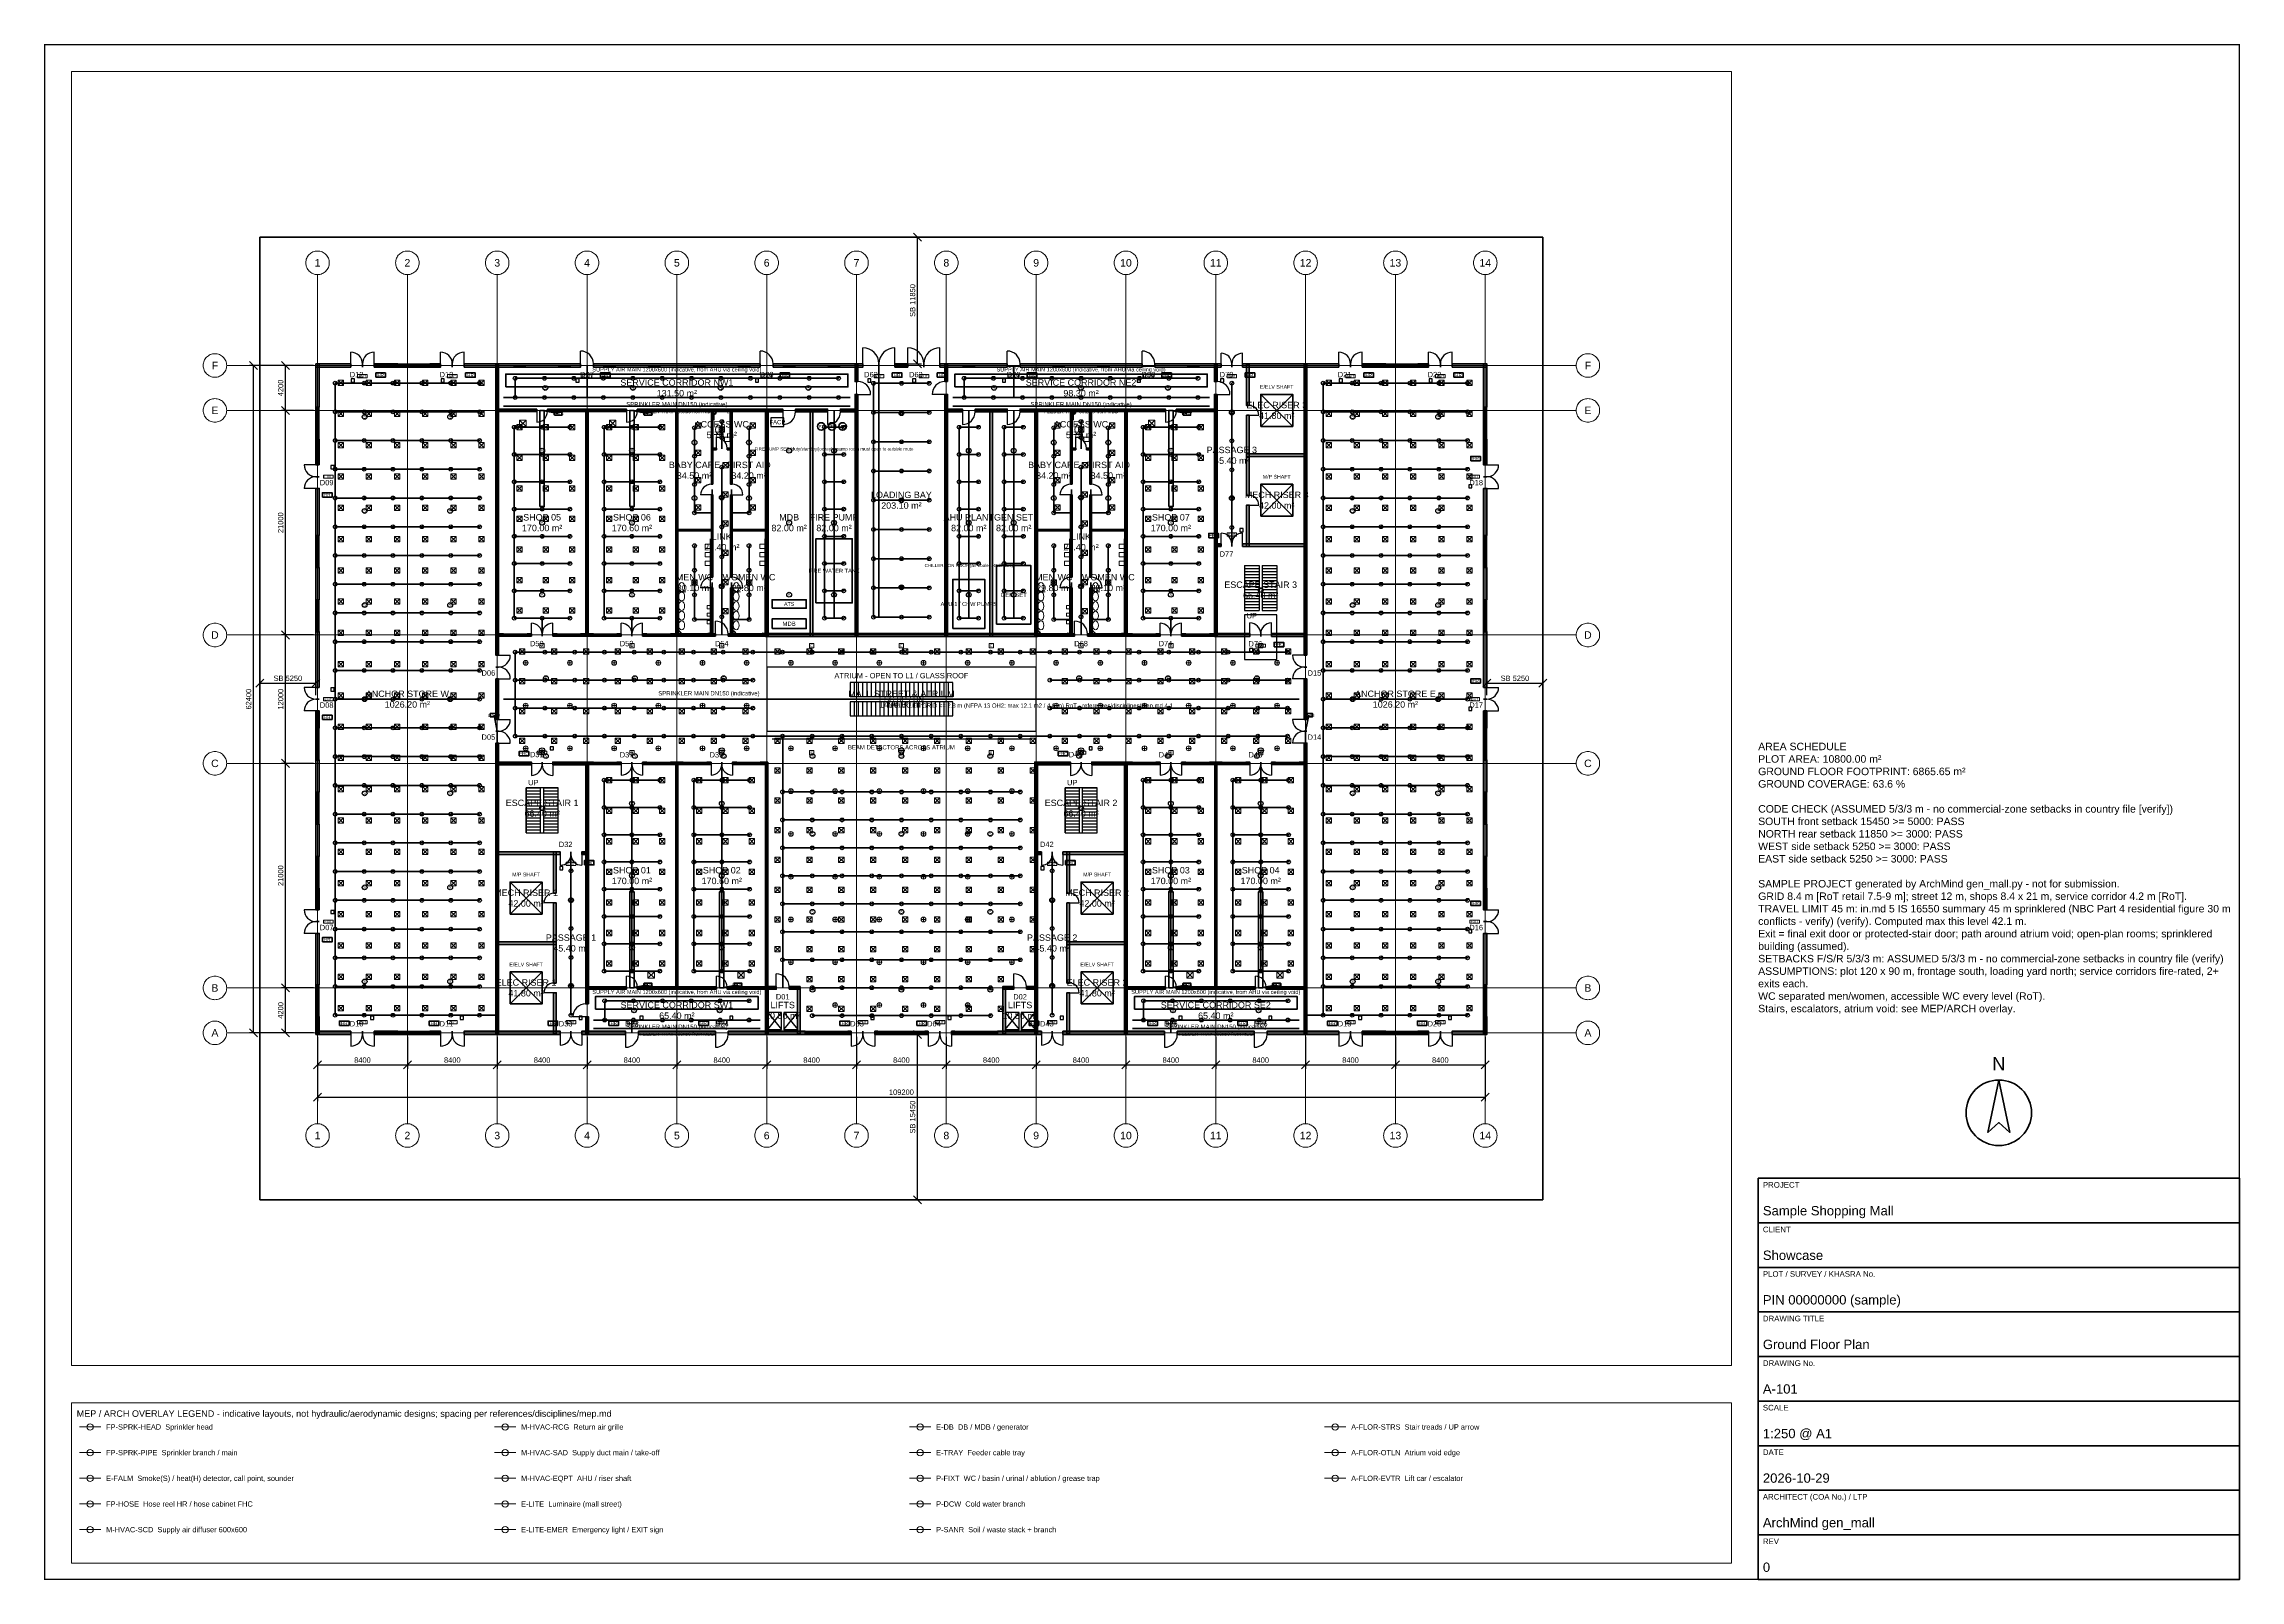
# Paper-space layout 'A1-GF' of a CAD drawing. Header units: millimetres. Extents: x 10 to 831, y 10 to 584.
# The model-space entities are those that its viewports show. They can reach past a viewport. Long polylines and large blocks are cut down to what shows.
import ezdxf
from ezdxf.enums import TextEntityAlignment as Align

# ---------------------------------------------------------------- set-up
doc = ezdxf.new("R2010")
doc.units = ezdxf.units.MM
for name, pattern in [('CENTER', [5.08, 3.175, -0.635, 0.635, -0.635]), ('DASHED', [1.524, 1.27, -0.254]), ('PHANTOM', [6.35, 3.175, -0.635, 0.635, -0.635, 0.635, -0.635])]:
    doc.linetypes.add(name, pattern=pattern)
for name, color, linetype, lineweight in [('A-ANNO-DIMS', 1, 'Continuous', 18), ('A-ANNO-NOTE', 7, 'Continuous', 18), ('A-ANNO-NPLT', 6, 'Continuous', 9), ('A-ANNO-SYMB', 2, 'Continuous', 18), ('A-ANNO-TTLB', 7, 'Continuous', 35), ('A-AREA', 2, 'Continuous', 18), ('A-DOOR', 3, 'Continuous', 25), ('A-FLOR-EVTR', 251, 'Continuous', 25), ('A-FLOR-OTLN', 253, 'Continuous', 25), ('A-FLOR-STRS', 252, 'Continuous', 25), ('A-GLAZ', 5, 'Continuous', 25), ('A-GRID', 1, 'CENTER', 13), ('A-WALL', 7, 'Continuous', 50), ('A-WALL-PATT', 8, 'Continuous', 9), ('E-ANNO-TEXT', 52, 'Continuous', 18), ('E-DB', 6, 'Continuous', 50), ('E-FALM', 230, 'Continuous', 25), ('E-LITE', 2, 'Continuous', 18), ('E-LITE-EMER', 40, 'Continuous', 18), ('E-TRAY', 210, 'DASHED', 35), ('FP-ANNO-TEXT', 14, 'Continuous', 18), ('FP-HOSE', 20, 'Continuous', 35), ('FP-SPRK-HEAD', 1, 'Continuous', 25), ('FP-SPRK-PIPE', 12, 'Continuous', 50), ('M-ANNO-TEXT', 150, 'Continuous', 18), ('M-HVAC-EQPT', 30, 'Continuous', 50), ('M-HVAC-RCG', 3, 'Continuous', 18), ('M-HVAC-SAD', 5, 'Continuous', 35), ('M-HVAC-SCD', 4, 'Continuous', 18), ('P-ANNO-TEXT', 94, 'Continuous', 18), ('P-DCW', 160, 'Continuous', 25), ('P-FIXT', 90, 'Continuous', 18), ('P-SANR', 34, 'Continuous', 35), ('PLOT-BOUNDARY', 1, 'PHANTOM', 35), ('X-ANNO-LGND', 7, 'Continuous', 18)]:
    doc.layers.add(name, color=color, linetype=linetype, lineweight=lineweight)
doc.styles.add('IN-ARIAL', font='arial.ttf')
doc.dimstyles.new('IN-100', dxfattribs={"dimscale": 250, "dimtxt": 2, "dimasz": 1.5, "dimexe": 1.5, "dimexo": 1.5, "dimgap": 0.8, "dimtad": 1, "dimdec": 0, "dimdsep": 46, "dimtxsty": 'IN-ARIAL', "dimtsz": 1.5, "dimcen": 2.5, "dimclrd": 256, "dimclre": 256, "dimclrt": 256, "dimazin": 3, "dimtfac": 1, "dimtmove": 0, "dimatfit": 3})

msp = doc.modelspace()

# ---------------------------------------------------------------- hatches: boundary and pattern name
at = {"layer": 'A-WALL-PATT'}
for points in [[(5250, 77850), (8500, 77850), (8500, 78150), (5250, 78150)], [(5550, 74100), (5550, 78150), (5250, 78150), (5250, 74100)], [(10700, 77850), (12900, 77850), (12900, 78150), (10700, 78150)], [(15900, 77850), (16900, 77850), (16900, 78150), (15900, 78150)], [(19100, 77850), (30000, 77850), (30000, 78150), (19100, 78150)], [(22325, 50900), (22325, 78125), (22075, 78125), (22075, 50900)], [(31200, 77850), (46800, 77850), (46800, 78150), (31200, 78150)], [(48000, 77850), (56400, 77850), (56400, 78150), (48000, 78150)], [(55925, 76500), (55925, 78125), (55675, 78125), (55675, 76500)], [(59400, 77850), (60600, 77850), (60600, 78150), (59400, 78150)], [(63600, 77850), (69900, 77850), (69900, 78150), (63600, 78150)], [(64325, 76500), (64325, 78125), (64075, 78125), (64075, 76500)], [(71100, 77850), (82500, 77850), (82500, 78150), (71100, 78150)], [(83700, 77850), (89900, 77850), (89900, 78150), (83700, 78150)], [(89525, 76500), (89525, 78125), (89275, 78125), (89275, 76500)], [(91900, 77850), (100900, 77850), (100900, 78150), (91900, 78150)], [(92525, 74250), (92525, 78125), (92275, 78125), (92275, 74250)], [(97925, 50900), (97925, 78125), (97675, 78125), (97675, 50900)], [(103100, 77850), (105300, 77850), (105300, 78150), (103100, 78150)], [(108300, 77850), (109300, 77850), (109300, 78150), (108300, 78150)], [(111500, 77850), (114750, 77850), (114750, 78150), (111500, 78150)], [(114750, 74100), (114750, 78150), (114450, 78150), (114450, 74100)], [(55925, 52675), (55925, 75300), (55675, 75300), (55675, 52675)], [(64325, 52675), (64325, 75300), (64075, 75300), (64075, 52675)], [(89525, 52675), (89525, 75300), (89275, 75300), (89275, 52675)], [(22100, 73700), (25900, 73700), (25900, 73900), (22100, 73900)], [(26900, 73700), (34300, 73700), (34300, 73900), (26900, 73900)], [(30700, 52700), (30700, 73900), (30500, 73900), (30500, 52700)], [(35300, 73700), (47500, 73700), (47500, 73900), (35300, 73900)], [(39100, 52700), (39100, 73900), (38900, 73900), (38900, 52700)], [(42375, 66900), (42375, 73875), (42225, 73875), (42225, 66900)], [(44175, 66900), (44175, 73875), (44025, 73875), (44025, 66900)], [(47275, 73675), (48900, 73675), (48900, 73925), (47275, 73925)], [(47525, 52675), (47525, 73925), (47275, 73925), (47275, 52675)], [(50100, 73675), (53100, 73675), (53100, 73925), (50100, 73925)], [(51725, 52675), (51725, 73925), (51475, 73925), (51475, 52675)], [(54300, 73675), (55925, 73675), (55925, 73925), (54300, 73925)], [(64075, 73675), (65700, 73675), (65700, 73925), (64075, 73925)], [(66900, 73675), (69900, 73675), (69900, 73925), (66900, 73925)], [(68525, 52675), (68525, 73925), (68275, 73925), (68275, 52675)], [(71100, 73675), (72725, 73675), (72725, 73925), (71100, 73925)], [(72725, 52675), (72725, 73925), (72475, 73925), (72475, 52675)], [(72500, 73700), (84700, 73700), (84700, 73900), (72500, 73900)], [(75975, 66900), (75975, 73875), (75825, 73875), (75825, 66900)], [(77775, 66900), (77775, 73875), (77625, 73875), (77625, 66900)], [(81100, 52700), (81100, 73900), (80900, 73900), (80900, 52700)], [(85700, 73700), (89500, 73700), (89500, 73900), (85700, 73900)], [(92525, 65850), (92525, 73350), (92275, 73350), (92275, 65850)], [(5550, 68700), (5550, 71100), (5250, 71100), (5250, 68700)], [(42225, 70125), (42700, 70125), (42700, 70275), (42225, 70275)], [(43700, 70125), (44175, 70125), (44175, 70275), (43700, 70275)], [(75825, 70125), (76300, 70125), (76300, 70275), (75825, 70275)], [(77300, 70125), (77775, 70125), (77775, 70275), (77300, 70275)], [(114750, 68700), (114750, 71100), (114450, 71100), (114450, 68700)], [(92275, 69475), (97925, 69475), (97925, 69725), (92275, 69725)], [(5550, 62100), (5550, 66500), (5250, 66500), (5250, 62100)], [(42375, 58200), (42375, 65900), (42225, 65900), (42225, 58200)], [(44175, 58200), (44175, 65900), (44025, 65900), (44025, 58200)], [(75975, 58200), (75975, 65900), (75825, 65900), (75825, 58200)], [(77775, 58200), (77775, 65900), (77625, 65900), (77625, 58200)], [(114750, 62100), (114750, 66500), (114450, 66500), (114450, 62100)], [(92525, 61075), (92525, 64950), (92275, 64950), (92275, 61075)], [(38925, 62525), (42375, 62525), (42375, 62675), (38925, 62675)], [(44025, 62525), (47475, 62525), (47475, 62675), (44025, 62675)], [(72525, 62525), (75975, 62525), (75975, 62675), (72525, 62675)], [(77625, 62525), (81075, 62525), (81075, 62675), (77625, 62675)], [(89275, 61075), (89900, 61075), (89900, 61325), (89275, 61325)], [(91900, 61075), (97925, 61075), (97925, 61325), (91900, 61325)], [(5550, 56100), (5550, 59100), (5250, 59100), (5250, 56100)], [(114750, 56100), (114750, 59100), (114450, 59100), (114450, 56100)], [(42375, 52725), (42375, 57200), (42225, 57200), (42225, 52725)], [(44175, 52725), (44175, 57200), (44025, 57200), (44025, 52725)], [(75975, 52725), (75975, 57200), (75825, 57200), (75825, 52725)], [(77775, 52725), (77775, 57200), (77625, 57200), (77625, 52725)], [(5550, 47900), (5550, 53100), (5250, 53100), (5250, 47900)], [(22100, 52700), (22800, 52700), (22800, 52900), (22100, 52900)], [(25000, 52700), (25400, 52700), (25400, 52900), (25000, 52900)], [(27400, 52700), (27800, 52700), (27800, 52900), (27400, 52900)], [(30000, 52700), (31200, 52700), (31200, 52900), (30000, 52900)], [(33400, 52700), (33800, 52700), (33800, 52900), (33400, 52900)], [(35800, 52700), (36200, 52700), (36200, 52900), (35800, 52900)], [(38400, 52700), (42600, 52700), (42600, 52900), (38400, 52900)], [(43800, 52700), (47500, 52700), (47500, 52900), (43800, 52900)], [(47275, 52675), (72725, 52675), (72725, 52925), (47275, 52925)], [(72500, 52700), (76200, 52700), (76200, 52900), (72500, 52900)], [(77400, 52700), (81600, 52700), (81600, 52900), (77400, 52900)], [(83800, 52700), (84200, 52700), (84200, 52900), (83800, 52900)], [(86200, 52700), (86600, 52700), (86600, 52900), (86200, 52900)], [(88800, 52700), (89500, 52700), (89500, 52900), (88800, 52900)], [(89275, 52675), (92600, 52675), (92600, 52925), (89275, 52925)], [(94600, 52675), (97925, 52675), (97925, 52925), (94600, 52925)], [(114750, 47900), (114750, 53100), (114450, 53100), (114450, 47900)], [(22325, 44900), (22325, 48700), (22075, 48700), (22075, 44900)], [(97925, 44900), (97925, 48700), (97675, 48700), (97675, 44900)], [(5550, 44100), (5550, 45700), (5250, 45700), (5250, 44100)], [(114750, 44100), (114750, 45700), (114450, 45700), (114450, 44100)], [(5550, 38100), (5550, 41100), (5250, 41100), (5250, 38100)], [(22325, 15475), (22325, 42700), (22075, 42700), (22075, 15475)], [(97925, 15475), (97925, 42700), (97675, 42700), (97675, 15475)], [(114750, 38100), (114750, 41100), (114450, 41100), (114450, 38100)], [(22075, 40675), (25400, 40675), (25400, 40925), (22075, 40925)], [(27400, 40675), (30725, 40675), (30725, 40925), (27400, 40925)], [(30725, 18300), (30725, 40925), (30475, 40925), (30475, 18300)], [(30500, 40700), (31200, 40700), (31200, 40900), (30500, 40900)], [(33400, 40700), (33800, 40700), (33800, 40900), (33400, 40900)], [(35800, 40700), (36200, 40700), (36200, 40900), (35800, 40900)], [(38400, 40700), (39600, 40700), (39600, 40900), (38400, 40900)], [(39100, 19700), (39100, 40900), (38900, 40900), (38900, 19700)], [(41800, 40700), (42200, 40700), (42200, 40900), (41800, 40900)], [(44200, 40700), (44600, 40700), (44600, 40900), (44200, 40900)], [(46800, 40700), (47500, 40700), (47500, 40900), (46800, 40900)], [(47500, 19700), (47500, 40900), (47300, 40900), (47300, 19700)], [(72475, 40675), (75800, 40675), (75800, 40925), (72475, 40925)], [(72725, 15475), (72725, 40925), (72475, 40925), (72475, 15475)], [(77800, 40675), (81125, 40675), (81125, 40925), (77800, 40925)], [(81125, 15475), (81125, 40925), (80875, 40925), (80875, 15475)], [(80900, 40700), (81600, 40700), (81600, 40900), (80900, 40900)], [(83800, 40700), (84200, 40700), (84200, 40900), (83800, 40900)], [(86200, 40700), (86600, 40700), (86600, 40900), (86200, 40900)], [(88800, 40700), (90000, 40700), (90000, 40900), (88800, 40900)], [(89500, 19700), (89500, 40900), (89300, 40900), (89300, 19700)], [(92200, 40700), (92600, 40700), (92600, 40900), (92200, 40900)], [(94600, 40700), (95000, 40700), (95000, 40900), (94600, 40900)], [(97200, 40700), (97900, 40700), (97900, 40900), (97200, 40900)], [(5550, 32100), (5550, 35100), (5250, 35100), (5250, 32100)], [(114750, 32100), (114750, 35100), (114450, 35100), (114450, 32100)], [(22075, 32275), (28100, 32275), (28100, 32525), (22075, 32525)], [(27725, 28650), (27725, 32525), (27475, 32525), (27475, 28650)], [(30100, 32275), (30725, 32275), (30725, 32525), (30100, 32525)], [(72475, 32275), (73100, 32275), (73100, 32525), (72475, 32525)], [(75100, 32275), (81125, 32275), (81125, 32525), (75100, 32525)], [(75725, 28650), (75725, 32525), (75475, 32525), (75475, 28650)], [(5550, 27100), (5550, 29100), (5250, 29100), (5250, 27100)], [(114750, 27100), (114750, 29100), (114450, 29100), (114450, 27100)], [(27725, 20250), (27725, 27750), (27475, 27750), (27475, 20250)], [(75725, 20250), (75725, 27750), (75475, 27750), (75475, 20250)], [(5550, 20100), (5550, 24900), (5250, 24900), (5250, 20100)], [(114750, 20100), (114750, 24900), (114450, 24900), (114450, 20100)], [(22075, 23875), (27725, 23875), (27725, 24125), (22075, 24125)], [(75475, 23875), (81125, 23875), (81125, 24125), (75475, 24125)], [(27725, 15475), (27725, 19350), (27475, 19350), (27475, 15475)], [(30500, 19700), (34300, 19700), (34300, 19900), (30500, 19900)], [(35300, 19700), (42700, 19700), (42700, 19900), (35300, 19900)], [(43700, 19700), (47500, 19700), (47500, 19900), (43700, 19900)], [(47275, 19675), (48300, 19675), (48300, 19925), (47275, 19925)], [(47525, 15475), (47525, 19925), (47275, 19925), (47275, 15475)], [(49500, 19675), (50525, 19675), (50525, 19925), (49500, 19925)], [(50525, 15475), (50525, 19925), (50275, 19925), (50275, 15475)], [(69475, 19675), (70500, 19675), (70500, 19925), (69475, 19925)], [(69725, 15475), (69725, 19925), (69475, 19925), (69475, 15475)], [(71700, 19675), (72725, 19675), (72725, 19925), (71700, 19925)], [(75725, 15475), (75725, 19350), (75475, 19350), (75475, 15475)], [(80900, 19700), (84700, 19700), (84700, 19900), (80900, 19900)], [(85700, 19700), (93100, 19700), (93100, 19900), (85700, 19900)], [(94100, 19700), (97900, 19700), (97900, 19900), (94100, 19900)], [(5550, 15450), (5550, 17100), (5250, 17100), (5250, 15450)], [(30725, 15475), (30725, 17100), (30475, 17100), (30475, 15475)], [(114750, 15450), (114750, 17100), (114450, 17100), (114450, 15450)], [(5250, 15450), (8500, 15450), (8500, 15750), (5250, 15750)], [(10700, 15450), (12900, 15450), (12900, 15750), (10700, 15750)], [(15900, 15450), (16900, 15450), (16900, 15750), (15900, 15750)], [(19100, 15450), (28100, 15450), (28100, 15750), (19100, 15750)], [(30100, 15450), (34200, 15450), (34200, 15750), (30100, 15750)], [(35400, 15450), (42600, 15450), (42600, 15750), (35400, 15750)], [(43800, 15450), (51000, 15450), (51000, 15750), (43800, 15750)], [(55000, 15450), (55300, 15450), (55300, 15750), (55000, 15750)], [(57500, 15450), (57800, 15450), (57800, 15750), (57500, 15750)], [(62200, 15450), (62500, 15450), (62500, 15750), (62200, 15750)], [(64700, 15450), (65000, 15450), (65000, 15750), (64700, 15750)], [(69000, 15450), (73100, 15450), (73100, 15750), (69000, 15750)], [(75100, 15450), (84600, 15450), (84600, 15750), (75100, 15750)], [(85800, 15450), (93000, 15450), (93000, 15750), (85800, 15750)], [(94200, 15450), (100900, 15450), (100900, 15750), (94200, 15750)], [(103100, 15450), (105300, 15450), (105300, 15750), (103100, 15750)], [(108300, 15450), (109300, 15450), (109300, 15750), (108300, 15750)], [(111500, 15450), (114750, 15450), (114750, 15750), (111500, 15750)]]:
    msp.add_hatch(color=256, dxfattribs=at).paths.add_polyline_path(points)

# ---------------------------------------------------------------- linework, layer by layer
at = {"layer": 'A-DOOR'}
for p, q in [((8500, 78150), (8500, 79250)), ((10700, 78150), (10700, 79250)), ((16900, 78150), (16900, 79250)), ((19100, 78150), (19100, 79250)), ((30000, 78150), (30000, 79350)), ((46800, 78150), (46800, 79350)), ((56400, 78150), (56400, 79650)), ((59400, 78150), (59400, 79650)), ((60600, 78150), (60600, 79650)), ((63600, 78150), (63600, 79650)), ((69900, 78150), (69900, 79350)), ((82500, 78150), (82500, 79350)), ((89900, 78150), (89900, 79150)), ((91900, 78150), (91900, 79150)), ((100900, 78150), (100900, 79250)), ((103100, 78150), (103100, 79250)), ((109300, 78150), (109300, 79250)), ((111500, 78150), (111500, 79250)), ((55925, 75300), (57125, 75300)), ((64075, 75300), (62875, 75300)), ((89525, 75300), (90725, 75300)), ((25900, 73700), (25900, 72700)), ((34300, 73700), (34300, 72700)), ((48900, 73675), (48900, 72475)), ((53100, 73675), (53100, 72475)), ((65700, 73675), (65700, 72475)), ((69900, 73675), (69900, 72475)), ((84700, 73700), (84700, 72700)), ((92525, 73350), (93425, 73350)), ((42700, 70275), (42700, 71275)), ((76300, 70275), (76300, 71275)), ((5250, 68700), (4150, 68700)), ((114750, 68700), (115850, 68700)), ((5250, 66500), (4150, 66500)), ((42225, 65900), (41225, 65900)), ((44175, 65900), (45175, 65900)), ((75825, 65900), (74825, 65900)), ((77775, 65900), (78775, 65900)), ((114750, 66500), (115850, 66500)), ((92525, 64950), (93425, 64950)), ((89900, 61325), (89900, 62325)), ((91900, 61325), (91900, 62325)), ((42225, 57200), (41225, 57200)), ((44175, 57200), (45175, 57200)), ((75825, 57200), (74825, 57200)), ((77775, 57200), (78775, 57200)), ((25400, 52900), (25400, 53900)), ((27400, 52900), (27400, 53900)), ((33800, 52900), (33800, 53900)), ((35800, 52900), (35800, 53900)), ((42600, 52900), (42600, 54100)), ((76200, 52900), (76200, 54100)), ((84200, 52900), (84200, 53900)), ((86200, 52900), (86200, 53900)), ((92600, 52925), (92600, 53925)), ((94600, 52925), (94600, 53925)), ((22325, 50900), (23425, 50900)), ((97675, 50900), (96575, 50900)), ((5250, 47900), (4150, 47900)), ((22325, 48700), (23425, 48700)), ((97675, 48700), (96575, 48700)), ((114750, 47900), (115850, 47900)), ((5250, 45700), (4150, 45700)), ((114750, 45700), (115850, 45700)), ((22325, 44900), (23425, 44900)), ((97675, 44900), (96575, 44900)), ((22325, 42700), (23425, 42700)), ((97675, 42700), (96575, 42700)), ((25400, 40675), (25400, 39675)), ((27400, 40675), (27400, 39675)), ((33800, 40700), (33800, 39700)), ((35800, 40700), (35800, 39700)), ((42200, 40700), (42200, 39700)), ((44200, 40700), (44200, 39700)), ((75800, 40675), (75800, 39675)), ((77800, 40675), (77800, 39675)), ((84200, 40700), (84200, 39700)), ((86200, 40700), (86200, 39700)), ((92600, 40700), (92600, 39700)), ((94600, 40700), (94600, 39700)), ((28100, 32275), (28100, 31275)), ((30100, 32275), (30100, 31275)), ((73100, 32275), (73100, 31275)), ((75100, 32275), (75100, 31275)), ((5250, 27100), (4150, 27100)), ((27475, 27750), (26575, 27750)), ((75725, 27750), (76625, 27750)), ((114750, 27100), (115850, 27100)), ((5250, 24900), (4150, 24900)), ((114750, 24900), (115850, 24900)), ((34300, 19900), (34300, 20900)), ((42700, 19900), (42700, 20900)), ((48300, 19925), (48300, 21125)), ((70500, 19925), (70500, 21125)), ((84700, 19900), (84700, 20900)), ((93100, 19900), (93100, 20900)), ((27475, 19350), (26575, 19350)), ((75725, 19350), (76625, 19350)), ((30475, 17100), (29275, 17100)), ((8500, 15450), (8500, 14350)), ((10700, 15450), (10700, 14350)), ((16900, 15450), (16900, 14350)), ((19100, 15450), (19100, 14350)), ((28100, 15450), (28100, 14450)), ((30100, 15450), (30100, 14450)), ((34200, 15450), (34200, 14250)), ((42600, 15450), (42600, 14250)), ((55300, 15450), (55300, 14350)), ((57500, 15450), (57500, 14350)), ((62500, 15450), (62500, 14350)), ((64700, 15450), (64700, 14350)), ((73100, 15450), (73100, 14450)), ((75100, 15450), (75100, 14450)), ((84600, 15450), (84600, 14250)), ((93000, 15450), (93000, 14250)), ((100900, 15450), (100900, 14350)), ((103100, 15450), (103100, 14350)), ((109300, 15450), (109300, 14350)), ((111500, 15450), (111500, 14350))]:
    msp.add_line(p, q, dxfattribs=at)
for centre, radius, start, end in [((8500, 78150), 1100, 0, 90), ((10700, 78150), 1100, 90, 180), ((16900, 78150), 1100, 0, 90), ((19100, 78150), 1100, 90, 180), ((30000, 78150), 1200, 0, 90), ((46800, 78150), 1200, 0, 90), ((56400, 78150), 1500, 0, 90), ((59400, 78150), 1500, 90, 180), ((60600, 78150), 1500, 0, 90), ((63600, 78150), 1500, 90, 180), ((69900, 78150), 1200, 0, 90), ((82500, 78150), 1200, 0, 90), ((89900, 78150), 1000, 0, 90), ((91900, 78150), 1000, 90, 180), ((100900, 78150), 1100, 0, 90), ((103100, 78150), 1100, 90, 180), ((109300, 78150), 1100, 0, 90), ((111500, 78150), 1100, 90, 180), ((55925, 75300), 1200, 0, 90), ((64075, 75300), 1200, 90, 180), ((89525, 75300), 1200, 0, 90), ((92525, 73350), 900, 0, 90), ((25900, 73700), 1000, -90, 0), ((34300, 73700), 1000, -90, 0), ((48900, 73675), 1200, -90, 0), ((53100, 73675), 1200, -90, 0), ((65700, 73675), 1200, -90, 0), ((69900, 73675), 1200, -90, 0), ((84700, 73700), 1000, -90, 0), ((42700, 70275), 1000, 0, 90), ((76300, 70275), 1000, 0, 90), ((5250, 68700), 1100, 180, -90), ((114750, 68700), 1100, -90, 0), ((5250, 66500), 1100, 90, 180), ((42225, 65900), 1000, 90, 180), ((44175, 65900), 1000, 0, 90), ((75825, 65900), 1000, 90, 180), ((77775, 65900), 1000, 0, 90), ((92525, 64950), 900, 0, 90), ((114750, 66500), 1100, 0, 90), ((89900, 61325), 1000, 0, 90), ((91900, 61325), 1000, 90, 180), ((42225, 57200), 1000, 90, 180), ((44175, 57200), 1000, 0, 90), ((75825, 57200), 1000, 90, 180), ((77775, 57200), 1000, 0, 90), ((25400, 52900), 1000, 0, 90), ((27400, 52900), 1000, 90, 180), ((33800, 52900), 1000, 0, 90), ((35800, 52900), 1000, 90, 180), ((42600, 52900), 1200, 0, 90), ((76200, 52900), 1200, 0, 90), ((84200, 52900), 1000, 0, 90), ((86200, 52900), 1000, 90, 180), ((92600, 52925), 1000, 0, 90), ((94600, 52925), 1000, 90, 180), ((22325, 50900), 1100, -90, 0), ((22325, 48700), 1100, 0, 90), ((97675, 50900), 1100, 180, -90), ((97675, 48700), 1100, 90, 180), ((5250, 47900), 1100, 180, -90), ((114750, 47900), 1100, -90, 0), ((5250, 45700), 1100, 90, 180), ((114750, 45700), 1100, 0, 90), ((22325, 44900), 1100, -90, 0), ((22325, 42700), 1100, 0, 90), ((97675, 44900), 1100, 180, -90), ((97675, 42700), 1100, 90, 180), ((25400, 40675), 1000, -90, 0), ((27400, 40675), 1000, 180, -90), ((33800, 40700), 1000, -90, 0), ((35800, 40700), 1000, 180, -90), ((42200, 40700), 1000, -90, 0), ((44200, 40700), 1000, 180, -90), ((75800, 40675), 1000, -90, 0), ((77800, 40675), 1000, 180, -90), ((84200, 40700), 1000, -90, 0), ((86200, 40700), 1000, 180, -90), ((92600, 40700), 1000, -90, 0), ((94600, 40700), 1000, 180, -90), ((28100, 32275), 1000, -90, 0), ((30100, 32275), 1000, 180, -90), ((73100, 32275), 1000, -90, 0), ((75100, 32275), 1000, 180, -90), ((5250, 27100), 1100, 180, -90), ((27475, 27750), 900, 90, 180), ((75725, 27750), 900, 0, 90), ((114750, 27100), 1100, -90, 0), ((5250, 24900), 1100, 90, 180), ((114750, 24900), 1100, 0, 90), ((34300, 19900), 1000, 0, 90), ((42700, 19900), 1000, 0, 90), ((48300, 19925), 1200, 0, 90), ((70500, 19925), 1200, 0, 90), ((84700, 19900), 1000, 0, 90), ((93100, 19900), 1000, 0, 90), ((27475, 19350), 900, 90, 180), ((75725, 19350), 900, 0, 90), ((30475, 17100), 1200, 90, 180), ((8500, 15450), 1100, -90, 0), ((10700, 15450), 1100, 180, -90), ((16900, 15450), 1100, -90, 0), ((19100, 15450), 1100, 180, -90), ((28100, 15450), 1000, -90, 0), ((30100, 15450), 1000, 180, -90), ((34200, 15450), 1200, -90, 0), ((42600, 15450), 1200, -90, 0), ((55300, 15450), 1100, -90, 0), ((57500, 15450), 1100, 180, -90), ((62500, 15450), 1100, -90, 0), ((64700, 15450), 1100, 180, -90), ((73100, 15450), 1000, -90, 0), ((75100, 15450), 1000, 180, -90), ((84600, 15450), 1200, -90, 0), ((93000, 15450), 1200, -90, 0), ((100900, 15450), 1100, -90, 0), ((103100, 15450), 1100, 180, -90), ((109300, 15450), 1100, -90, 0), ((111500, 15450), 1100, 180, -90)]:
    msp.add_arc(centre, radius, start, end, dxfattribs=at)
at = {"layer": 'A-FLOR-EVTR'}
for p, q in [((55600, 47050), (55600, 48350)), ((56000, 47050), (56000, 48350)), ((56400, 47050), (56400, 48350)), ((56800, 47050), (56800, 48350)), ((57200, 47050), (57200, 48350)), ((57600, 47050), (57600, 48350)), ((58000, 47050), (58000, 48350)), ((58400, 47050), (58400, 48350)), ((58800, 47050), (58800, 48350)), ((59200, 47050), (59200, 48350)), ((59600, 47050), (59600, 48350)), ((60000, 47050), (60000, 48350)), ((60400, 47050), (60400, 48350)), ((60800, 47050), (60800, 48350)), ((61200, 47050), (61200, 48350)), ((61600, 47050), (61600, 48350)), ((62000, 47050), (62000, 48350)), ((62400, 47050), (62400, 48350)), ((62800, 47050), (62800, 48350)), ((63200, 47050), (63200, 48350)), ((63600, 47050), (63600, 48350)), ((64000, 47050), (64000, 48350)), ((64400, 47050), (64400, 48350)), ((55600, 45250), (55600, 46550)), ((56000, 45250), (56000, 46550)), ((56400, 45250), (56400, 46550)), ((56800, 45250), (56800, 46550)), ((57200, 45250), (57200, 46550)), ((57600, 45250), (57600, 46550)), ((58000, 45250), (58000, 46550)), ((58400, 45250), (58400, 46550)), ((58800, 45250), (58800, 46550)), ((59200, 45250), (59200, 46550)), ((59600, 45250), (59600, 46550)), ((60000, 45250), (60000, 46550)), ((60400, 45250), (60400, 46550)), ((60800, 45250), (60800, 46550)), ((61200, 45250), (61200, 46550)), ((61600, 45250), (61600, 46550)), ((62000, 45250), (62000, 46550)), ((62400, 45250), (62400, 46550)), ((62800, 45250), (62800, 46550)), ((63200, 45250), (63200, 46550)), ((63600, 45250), (63600, 46550)), ((64000, 45250), (64000, 46550)), ((64400, 45250), (64400, 46550)), ((47500, 15900), (48800, 17500)), ((47500, 17500), (48800, 15900)), ((49000, 15900), (50300, 17500)), ((49000, 17500), (50300, 15900)), ((69700, 15900), (71000, 17500)), ((69700, 17500), (71000, 15900)), ((71200, 15900), (72500, 17500)), ((71200, 17500), (72500, 15900))]:
    msp.add_line(p, q, dxfattribs=at)
for points in [[(55200, 47050), (64800, 47050), (64800, 48350), (55200, 48350)], [(55200, 45250), (64800, 45250), (64800, 46550), (55200, 46550)], [(47500, 15900), (48800, 15900), (48800, 17500), (47500, 17500)], [(49000, 15900), (50300, 15900), (50300, 17500), (49000, 17500)], [(69700, 15900), (71000, 15900), (71000, 17500), (69700, 17500)], [(71200, 15900), (72500, 15900), (72500, 17500), (71200, 17500)]]:
    msp.add_lwpolyline(points, close=True, dxfattribs=at)
at = {"layer": 'A-FLOR-OTLN'}
msp.add_lwpolyline([(47400, 43800), (72600, 43800), (72600, 49800), (47400, 49800)], close=True, dxfattribs=at)
at = {"layer": 'A-FLOR-STRS'}
for p, q in [((92100, 59300), (93450, 59300)), ((92100, 59300), (92100, 55100)), ((92100, 59020), (93450, 59020)), ((92100, 58740), (93450, 58740)), ((92100, 58460), (93450, 58460)), ((92100, 58180), (93450, 58180)), ((92100, 57900), (93450, 57900)), ((92100, 57620), (93450, 57620)), ((93450, 59300), (93450, 55100)), ((93750, 59300), (95100, 59300)), ((93750, 59300), (93750, 55100)), ((93750, 59020), (95100, 59020)), ((93750, 58740), (95100, 58740)), ((93750, 58460), (95100, 58460)), ((93750, 58180), (95100, 58180)), ((93750, 57900), (95100, 57900)), ((93750, 57620), (95100, 57620)), ((95100, 59300), (95100, 55100)), ((92100, 57340), (93450, 57340)), ((92100, 57060), (93450, 57060)), ((92100, 56780), (93450, 56780)), ((92100, 56500), (93450, 56500)), ((92100, 56220), (93450, 56220)), ((92100, 55940), (93450, 55940)), ((92100, 55660), (93450, 55660)), ((93750, 57340), (95100, 57340)), ((93750, 57060), (95100, 57060)), ((93750, 56780), (95100, 56780)), ((93750, 56500), (95100, 56500)), ((93750, 56220), (95100, 56220)), ((93750, 55940), (95100, 55940)), ((93750, 55660), (95100, 55660)), ((92100, 55380), (93450, 55380)), ((92100, 55100), (93450, 55100)), ((93750, 55380), (95100, 55380)), ((93750, 55100), (95100, 55100)), ((24900, 38500), (26250, 38500)), ((24900, 34300), (24900, 38500)), ((24900, 38220), (26250, 38220)), ((24900, 37940), (26250, 37940)), ((24900, 37660), (26250, 37660)), ((24900, 37380), (26250, 37380)), ((24900, 37100), (26250, 37100)), ((26250, 34300), (26250, 38500)), ((26550, 38500), (27900, 38500)), ((26550, 34300), (26550, 38500)), ((26550, 38220), (27900, 38220)), ((26550, 37940), (27900, 37940)), ((26550, 37660), (27900, 37660)), ((26550, 37380), (27900, 37380)), ((26550, 37100), (27900, 37100)), ((27900, 34300), (27900, 38500)), ((75300, 38500), (76650, 38500)), ((75300, 34300), (75300, 38500)), ((75300, 38220), (76650, 38220)), ((75300, 37940), (76650, 37940)), ((75300, 37660), (76650, 37660)), ((75300, 37380), (76650, 37380)), ((75300, 37100), (76650, 37100)), ((76650, 34300), (76650, 38500)), ((76950, 38500), (78300, 38500)), ((76950, 34300), (76950, 38500)), ((76950, 38220), (78300, 38220)), ((76950, 37940), (78300, 37940)), ((76950, 37660), (78300, 37660)), ((76950, 37380), (78300, 37380)), ((76950, 37100), (78300, 37100)), ((78300, 34300), (78300, 38500)), ((24900, 36820), (26250, 36820)), ((24900, 36540), (26250, 36540)), ((24900, 36260), (26250, 36260)), ((24900, 35980), (26250, 35980)), ((24900, 35700), (26250, 35700)), ((24900, 35420), (26250, 35420)), ((24900, 35140), (26250, 35140)), ((26550, 36820), (27900, 36820)), ((26550, 36540), (27900, 36540)), ((26550, 36260), (27900, 36260)), ((26550, 35980), (27900, 35980)), ((26550, 35700), (27900, 35700)), ((26550, 35420), (27900, 35420)), ((26550, 35140), (27900, 35140)), ((75300, 36820), (76650, 36820)), ((75300, 36540), (76650, 36540)), ((75300, 36260), (76650, 36260)), ((75300, 35980), (76650, 35980)), ((75300, 35700), (76650, 35700)), ((75300, 35420), (76650, 35420)), ((75300, 35140), (76650, 35140)), ((76950, 36820), (78300, 36820)), ((76950, 36540), (78300, 36540)), ((76950, 36260), (78300, 36260)), ((76950, 35980), (78300, 35980)), ((76950, 35700), (78300, 35700)), ((76950, 35420), (78300, 35420)), ((76950, 35140), (78300, 35140)), ((24900, 34860), (26250, 34860)), ((24900, 34580), (26250, 34580)), ((24900, 34300), (26250, 34300)), ((26550, 34860), (27900, 34860)), ((26550, 34580), (27900, 34580)), ((26550, 34300), (27900, 34300)), ((75300, 34860), (76650, 34860)), ((75300, 34580), (76650, 34580)), ((75300, 34300), (76650, 34300)), ((76950, 34860), (78300, 34860)), ((76950, 34580), (78300, 34580)), ((76950, 34300), (78300, 34300))]:
    msp.add_line(p, q, dxfattribs=at)
for points in [[(92100, 50500), (95100, 50500), (95100, 54700), (92100, 54700)], [(24900, 34300), (27900, 34300), (27900, 38500), (24900, 38500)], [(75300, 34300), (78300, 34300), (78300, 38500), (75300, 38500)]]:
    msp.add_lwpolyline(points, close=True, dxfattribs=at)
at = {"layer": 'A-GLAZ'}
for p, q in [((12900, 78150), (15900, 78150)), ((105300, 78150), (108300, 78150)), ((12900, 78037.5), (15900, 78037.5)), ((12900, 77962.5), (15900, 77962.5)), ((12900, 77850), (15900, 77850)), ((105300, 78037.5), (108300, 78037.5)), ((105300, 77962.5), (108300, 77962.5)), ((105300, 77850), (108300, 77850)), ((5250, 71100), (5250, 74100)), ((5362.5, 71100), (5362.5, 74100)), ((5437.5, 71100), (5437.5, 74100)), ((5550, 71100), (5550, 74100)), ((114450, 71100), (114450, 74100)), ((114562.5, 71100), (114562.5, 74100)), ((114637.5, 71100), (114637.5, 74100)), ((114750, 71100), (114750, 74100)), ((5250, 59100), (5250, 62100)), ((5362.5, 59100), (5362.5, 62100)), ((5437.5, 59100), (5437.5, 62100)), ((5550, 59100), (5550, 62100)), ((114450, 59100), (114450, 62100)), ((114562.5, 59100), (114562.5, 62100)), ((114637.5, 59100), (114637.5, 62100)), ((114750, 59100), (114750, 62100)), ((5250, 53100), (5250, 56100)), ((5362.5, 53100), (5362.5, 56100)), ((5437.5, 53100), (5437.5, 56100)), ((5550, 53100), (5550, 56100)), ((114450, 53100), (114450, 56100)), ((114562.5, 53100), (114562.5, 56100)), ((114637.5, 53100), (114637.5, 56100)), ((114750, 53100), (114750, 56100)), ((22800, 52900), (25000, 52900)), ((22800, 52825), (25000, 52825)), ((22800, 52775), (25000, 52775)), ((22800, 52700), (25000, 52700)), ((27800, 52900), (30000, 52900)), ((27800, 52825), (30000, 52825)), ((27800, 52775), (30000, 52775)), ((27800, 52700), (30000, 52700)), ((31200, 52900), (33400, 52900)), ((31200, 52825), (33400, 52825)), ((31200, 52775), (33400, 52775)), ((31200, 52700), (33400, 52700)), ((36200, 52900), (38400, 52900)), ((36200, 52825), (38400, 52825)), ((36200, 52775), (38400, 52775)), ((36200, 52700), (38400, 52700)), ((81600, 52900), (83800, 52900)), ((81600, 52825), (83800, 52825)), ((81600, 52775), (83800, 52775)), ((81600, 52700), (83800, 52700)), ((86600, 52900), (88800, 52900)), ((86600, 52825), (88800, 52825)), ((86600, 52775), (88800, 52775)), ((86600, 52700), (88800, 52700)), ((5250, 41100), (5250, 44100)), ((5362.5, 41100), (5362.5, 44100)), ((5437.5, 41100), (5437.5, 44100)), ((5550, 41100), (5550, 44100)), ((114450, 41100), (114450, 44100)), ((114562.5, 41100), (114562.5, 44100)), ((114637.5, 41100), (114637.5, 44100)), ((114750, 41100), (114750, 44100)), ((31200, 40900), (33400, 40900)), ((31200, 40825), (33400, 40825)), ((31200, 40775), (33400, 40775)), ((31200, 40700), (33400, 40700)), ((36200, 40900), (38400, 40900)), ((36200, 40825), (38400, 40825)), ((36200, 40775), (38400, 40775)), ((36200, 40700), (38400, 40700)), ((39600, 40900), (41800, 40900)), ((39600, 40825), (41800, 40825)), ((39600, 40775), (41800, 40775)), ((39600, 40700), (41800, 40700)), ((44600, 40900), (46800, 40900)), ((44600, 40825), (46800, 40825)), ((44600, 40775), (46800, 40775)), ((44600, 40700), (46800, 40700)), ((81600, 40900), (83800, 40900)), ((81600, 40825), (83800, 40825)), ((81600, 40775), (83800, 40775)), ((81600, 40700), (83800, 40700)), ((86600, 40900), (88800, 40900)), ((86600, 40825), (88800, 40825)), ((86600, 40775), (88800, 40775)), ((86600, 40700), (88800, 40700)), ((90000, 40900), (92200, 40900)), ((90000, 40825), (92200, 40825)), ((90000, 40775), (92200, 40775)), ((90000, 40700), (92200, 40700)), ((95000, 40900), (97200, 40900)), ((95000, 40825), (97200, 40825)), ((95000, 40775), (97200, 40775)), ((95000, 40700), (97200, 40700)), ((5250, 35100), (5250, 38100)), ((5362.5, 35100), (5362.5, 38100)), ((5437.5, 35100), (5437.5, 38100)), ((5550, 35100), (5550, 38100)), ((114450, 35100), (114450, 38100)), ((114562.5, 35100), (114562.5, 38100)), ((114637.5, 35100), (114637.5, 38100)), ((114750, 35100), (114750, 38100)), ((5250, 29100), (5250, 32100)), ((5362.5, 29100), (5362.5, 32100)), ((5437.5, 29100), (5437.5, 32100)), ((5550, 29100), (5550, 32100)), ((114450, 29100), (114450, 32100)), ((114562.5, 29100), (114562.5, 32100)), ((114637.5, 29100), (114637.5, 32100)), ((114750, 29100), (114750, 32100)), ((5250, 17100), (5250, 20100)), ((5362.5, 17100), (5362.5, 20100)), ((5437.5, 17100), (5437.5, 20100)), ((5550, 17100), (5550, 20100)), ((114450, 17100), (114450, 20100)), ((114562.5, 17100), (114562.5, 20100)), ((114637.5, 17100), (114637.5, 20100)), ((114750, 17100), (114750, 20100)), ((12900, 15750), (15900, 15750)), ((12900, 15637.5), (15900, 15637.5)), ((12900, 15562.5), (15900, 15562.5)), ((12900, 15450), (15900, 15450)), ((51000, 15750), (55000, 15750)), ((51000, 15637.5), (55000, 15637.5)), ((51000, 15562.5), (55000, 15562.5)), ((51000, 15450), (55000, 15450)), ((57800, 15750), (62200, 15750)), ((57800, 15637.5), (62200, 15637.5)), ((57800, 15562.5), (62200, 15562.5)), ((57800, 15450), (62200, 15450)), ((65000, 15750), (69000, 15750)), ((65000, 15637.5), (69000, 15637.5)), ((65000, 15562.5), (69000, 15562.5)), ((65000, 15450), (69000, 15450)), ((105300, 15750), (108300, 15750)), ((105300, 15637.5), (108300, 15637.5)), ((105300, 15562.5), (108300, 15562.5)), ((105300, 15450), (108300, 15450))]:
    msp.add_line(p, q, dxfattribs=at)
at = {"layer": 'A-GRID'}
for p, q in [((5400, 7100), (5400, 86500)), ((13800, 7100), (13800, 86500)), ((22200, 7100), (22200, 86500)), ((30600, 7100), (30600, 86500)), ((39000, 7100), (39000, 86500)), ((47400, 7100), (47400, 86500)), ((55800, 7100), (55800, 86500)), ((64200, 7100), (64200, 86500)), ((72600, 7100), (72600, 86500)), ((81000, 7100), (81000, 86500)), ((89400, 7100), (89400, 86500)), ((97800, 7100), (97800, 86500)), ((106200, 7100), (106200, 86500)), ((114600, 7100), (114600, 86500)), ((-3100, 78000), (123100, 78000)), ((-3100, 73800), (123100, 73800)), ((-3100, 52800), (123100, 52800)), ((-3100, 40800), (123100, 40800)), ((-3100, 19800), (123100, 19800)), ((-3100, 15600), (123100, 15600))]:
    msp.add_line(p, q, dxfattribs=at)
for centre in [(5400, 87600), (13800, 87600), (22200, 87600), (30600, 87600), (39000, 87600), (47400, 87600), (55800, 87600), (64200, 87600), (72600, 87600), (81000, 87600), (89400, 87600), (97800, 87600), (106200, 87600), (114600, 87600), (-4200, 78000), (124200, 78000), (-4200, 73800), (124200, 73800), (-4200, 52800), (124200, 52800), (-4200, 40800), (124200, 40800), (-4200, 19800), (124200, 19800), (-4200, 15600), (124200, 15600), (5400, 6000), (13800, 6000), (22200, 6000), (30600, 6000), (39000, 6000), (47400, 6000), (55800, 6000), (64200, 6000), (72600, 6000), (81000, 6000), (89400, 6000), (97800, 6000), (106200, 6000), (114600, 6000)]:
    msp.add_circle(centre, 1100, dxfattribs=at)
at = {"layer": 'A-WALL'}
for p, q in [((8500, 77850), (8500, 78150)), ((9600, 77850), (9600, 78150)), ((9600, 77850), (9600, 78150)), ((10700, 77850), (10700, 78150)), ((12900, 77850), (12900, 78150)), ((15900, 77850), (15900, 78150)), ((16900, 77850), (16900, 78150)), ((18000, 77850), (18000, 78150)), ((18000, 77850), (18000, 78150)), ((19100, 77850), (19100, 78150)), ((30000, 77850), (30000, 78150)), ((31200, 77850), (31200, 78150)), ((46800, 77850), (46800, 78150)), ((48000, 77850), (48000, 78150)), ((56400, 77850), (56400, 78150)), ((57900, 77850), (57900, 78150)), ((57900, 77850), (57900, 78150)), ((59400, 77850), (59400, 78150)), ((60600, 77850), (60600, 78150)), ((62100, 77850), (62100, 78150)), ((62100, 77850), (62100, 78150)), ((63600, 77850), (63600, 78150)), ((69900, 77850), (69900, 78150)), ((71100, 77850), (71100, 78150)), ((82500, 77850), (82500, 78150)), ((83700, 77850), (83700, 78150)), ((89900, 77850), (89900, 78150)), ((90900, 77850), (90900, 78150)), ((90900, 77850), (90900, 78150)), ((91900, 77850), (91900, 78150)), ((100900, 77850), (100900, 78150)), ((102000, 77850), (102000, 78150)), ((102000, 77850), (102000, 78150)), ((103100, 77850), (103100, 78150)), ((105300, 77850), (105300, 78150)), ((108300, 77850), (108300, 78150)), ((109300, 77850), (109300, 78150)), ((110400, 77850), (110400, 78150)), ((110400, 77850), (110400, 78150)), ((111500, 77850), (111500, 78150)), ((55925, 76500), (55675, 76500)), ((64325, 76500), (64075, 76500)), ((89525, 76500), (89275, 76500)), ((5550, 74100), (5250, 74100)), ((55925, 75300), (55675, 75300)), ((64325, 75300), (64075, 75300)), ((89525, 75300), (89275, 75300)), ((92525, 74250), (92275, 74250)), ((114750, 74100), (114450, 74100)), ((25900, 73700), (25900, 73900)), ((26900, 73700), (26900, 73900)), ((34300, 73700), (34300, 73900)), ((35300, 73700), (35300, 73900)), ((48900, 73675), (48900, 73925)), ((50100, 73675), (50100, 73925)), ((53100, 73675), (53100, 73925)), ((54300, 73675), (54300, 73925)), ((65700, 73675), (65700, 73925)), ((66900, 73675), (66900, 73925)), ((69900, 73675), (69900, 73925)), ((71100, 73675), (71100, 73925)), ((84700, 73700), (84700, 73900)), ((85700, 73700), (85700, 73900)), ((92525, 73350), (92275, 73350)), ((5550, 71100), (5250, 71100)), ((42700, 70125), (42700, 70275)), ((43700, 70125), (43700, 70275)), ((76300, 70125), (76300, 70275)), ((77300, 70125), (77300, 70275)), ((114750, 71100), (114450, 71100)), ((5550, 68700), (5250, 68700)), ((114750, 68700), (114450, 68700)), ((5550, 67600), (5250, 67600)), ((5550, 67600), (5250, 67600)), ((5550, 66500), (5250, 66500)), ((42375, 66900), (42225, 66900)), ((42375, 65900), (42225, 65900)), ((44175, 66900), (44025, 66900)), ((44175, 65900), (44025, 65900)), ((75975, 66900), (75825, 66900)), ((75975, 65900), (75825, 65900)), ((77775, 66900), (77625, 66900)), ((77775, 65900), (77625, 65900)), ((92525, 65850), (92275, 65850)), ((114750, 67600), (114450, 67600)), ((114750, 67600), (114450, 67600)), ((114750, 66500), (114450, 66500)), ((92525, 64950), (92275, 64950)), ((5550, 62100), (5250, 62100)), ((114750, 62100), (114450, 62100)), ((89900, 61075), (89900, 61325)), ((90900, 61075), (90900, 61325)), ((90900, 61075), (90900, 61325)), ((91900, 61075), (91900, 61325)), ((5550, 59100), (5250, 59100)), ((42375, 58200), (42225, 58200)), ((44175, 58200), (44025, 58200)), ((75975, 58200), (75825, 58200)), ((77775, 58200), (77625, 58200)), ((114750, 59100), (114450, 59100)), ((5550, 56100), (5250, 56100)), ((42375, 57200), (42225, 57200)), ((44175, 57200), (44025, 57200)), ((75975, 57200), (75825, 57200)), ((77775, 57200), (77625, 57200)), ((114750, 56100), (114450, 56100)), ((5550, 53100), (5250, 53100)), ((22800, 52700), (22800, 52900)), ((25000, 52700), (25000, 52900)), ((25400, 52700), (25400, 52900)), ((26400, 52700), (26400, 52900)), ((26400, 52700), (26400, 52900)), ((27400, 52700), (27400, 52900)), ((27800, 52700), (27800, 52900)), ((30000, 52700), (30000, 52900)), ((31200, 52700), (31200, 52900)), ((33400, 52700), (33400, 52900)), ((33800, 52700), (33800, 52900)), ((34800, 52700), (34800, 52900)), ((34800, 52700), (34800, 52900)), ((35800, 52700), (35800, 52900)), ((36200, 52700), (36200, 52900)), ((38400, 52700), (38400, 52900)), ((42600, 52700), (42600, 52900)), ((43800, 52700), (43800, 52900)), ((76200, 52700), (76200, 52900)), ((77400, 52700), (77400, 52900)), ((81600, 52700), (81600, 52900)), ((83800, 52700), (83800, 52900)), ((84200, 52700), (84200, 52900)), ((85200, 52700), (85200, 52900)), ((85200, 52700), (85200, 52900)), ((86200, 52700), (86200, 52900)), ((86600, 52700), (86600, 52900)), ((88800, 52700), (88800, 52900)), ((92600, 52675), (92600, 52925)), ((93600, 52675), (93600, 52925)), ((93600, 52675), (93600, 52925)), ((94600, 52675), (94600, 52925)), ((114750, 53100), (114450, 53100)), ((22325, 50900), (22075, 50900)), ((22325, 49800), (22075, 49800)), ((22325, 49800), (22075, 49800)), ((97925, 50900), (97675, 50900)), ((97925, 49800), (97675, 49800)), ((97925, 49800), (97675, 49800)), ((5550, 47900), (5250, 47900)), ((22325, 48700), (22075, 48700)), ((97925, 48700), (97675, 48700)), ((114750, 47900), (114450, 47900)), ((5550, 46800), (5250, 46800)), ((5550, 46800), (5250, 46800)), ((5550, 45700), (5250, 45700)), ((114750, 46800), (114450, 46800)), ((114750, 46800), (114450, 46800)), ((114750, 45700), (114450, 45700)), ((5550, 44100), (5250, 44100)), ((22325, 44900), (22075, 44900)), ((22325, 43800), (22075, 43800)), ((22325, 43800), (22075, 43800)), ((97925, 44900), (97675, 44900)), ((97925, 43800), (97675, 43800)), ((97925, 43800), (97675, 43800)), ((114750, 44100), (114450, 44100)), ((5550, 41100), (5250, 41100)), ((22325, 42700), (22075, 42700)), ((97925, 42700), (97675, 42700)), ((114750, 41100), (114450, 41100)), ((25400, 40675), (25400, 40925)), ((26400, 40675), (26400, 40925)), ((26400, 40675), (26400, 40925)), ((27400, 40675), (27400, 40925)), ((31200, 40700), (31200, 40900)), ((33400, 40700), (33400, 40900)), ((33800, 40700), (33800, 40900)), ((34800, 40700), (34800, 40900)), ((34800, 40700), (34800, 40900)), ((35800, 40700), (35800, 40900)), ((36200, 40700), (36200, 40900)), ((38400, 40700), (38400, 40900)), ((39600, 40700), (39600, 40900)), ((41800, 40700), (41800, 40900)), ((42200, 40700), (42200, 40900)), ((43200, 40700), (43200, 40900)), ((43200, 40700), (43200, 40900)), ((44200, 40700), (44200, 40900)), ((44600, 40700), (44600, 40900)), ((46800, 40700), (46800, 40900)), ((75800, 40675), (75800, 40925)), ((76800, 40675), (76800, 40925)), ((76800, 40675), (76800, 40925)), ((77800, 40675), (77800, 40925)), ((81600, 40700), (81600, 40900)), ((83800, 40700), (83800, 40900)), ((84200, 40700), (84200, 40900)), ((85200, 40700), (85200, 40900)), ((85200, 40700), (85200, 40900)), ((86200, 40700), (86200, 40900)), ((86600, 40700), (86600, 40900)), ((88800, 40700), (88800, 40900)), ((90000, 40700), (90000, 40900)), ((92200, 40700), (92200, 40900)), ((92600, 40700), (92600, 40900)), ((93600, 40700), (93600, 40900)), ((93600, 40700), (93600, 40900)), ((94600, 40700), (94600, 40900)), ((95000, 40700), (95000, 40900)), ((97200, 40700), (97200, 40900)), ((5550, 38100), (5250, 38100)), ((114750, 38100), (114450, 38100)), ((5550, 35100), (5250, 35100)), ((114750, 35100), (114450, 35100)), ((5550, 32100), (5250, 32100)), ((28100, 32275), (28100, 32525)), ((29100, 32275), (29100, 32525)), ((29100, 32275), (29100, 32525)), ((30100, 32275), (30100, 32525)), ((73100, 32275), (73100, 32525)), ((74100, 32275), (74100, 32525)), ((74100, 32275), (74100, 32525)), ((75100, 32275), (75100, 32525)), ((114750, 32100), (114450, 32100)), ((5550, 29100), (5250, 29100)), ((114750, 29100), (114450, 29100)), ((5550, 27100), (5250, 27100)), ((27725, 28650), (27475, 28650)), ((27725, 27750), (27475, 27750)), ((75725, 28650), (75475, 28650)), ((75725, 27750), (75475, 27750)), ((114750, 27100), (114450, 27100)), ((5550, 26000), (5250, 26000)), ((5550, 26000), (5250, 26000)), ((5550, 24900), (5250, 24900)), ((114750, 26000), (114450, 26000)), ((114750, 26000), (114450, 26000)), ((114750, 24900), (114450, 24900)), ((5550, 20100), (5250, 20100)), ((27725, 20250), (27475, 20250)), ((27725, 19350), (27475, 19350)), ((34300, 19700), (34300, 19900)), ((35300, 19700), (35300, 19900)), ((42700, 19700), (42700, 19900)), ((43700, 19700), (43700, 19900)), ((48300, 19675), (48300, 19925)), ((49500, 19675), (49500, 19925)), ((70500, 19675), (70500, 19925)), ((71700, 19675), (71700, 19925)), ((75725, 20250), (75475, 20250)), ((75725, 19350), (75475, 19350)), ((84700, 19700), (84700, 19900)), ((85700, 19700), (85700, 19900)), ((93100, 19700), (93100, 19900)), ((94100, 19700), (94100, 19900)), ((114750, 20100), (114450, 20100)), ((5550, 17100), (5250, 17100)), ((30725, 18300), (30475, 18300)), ((30725, 17100), (30475, 17100)), ((114750, 17100), (114450, 17100)), ((8500, 15450), (8500, 15750)), ((9600, 15450), (9600, 15750)), ((9600, 15450), (9600, 15750)), ((10700, 15450), (10700, 15750)), ((12900, 15450), (12900, 15750)), ((15900, 15450), (15900, 15750)), ((16900, 15450), (16900, 15750)), ((18000, 15450), (18000, 15750)), ((18000, 15450), (18000, 15750)), ((19100, 15450), (19100, 15750)), ((28100, 15450), (28100, 15750)), ((29100, 15450), (29100, 15750)), ((29100, 15450), (29100, 15750)), ((30100, 15450), (30100, 15750)), ((34200, 15450), (34200, 15750)), ((35400, 15450), (35400, 15750)), ((42600, 15450), (42600, 15750)), ((43800, 15450), (43800, 15750)), ((51000, 15450), (51000, 15750)), ((55000, 15450), (55000, 15750)), ((55300, 15450), (55300, 15750)), ((56400, 15450), (56400, 15750)), ((56400, 15450), (56400, 15750)), ((57500, 15450), (57500, 15750)), ((57800, 15450), (57800, 15750)), ((62200, 15450), (62200, 15750)), ((62500, 15450), (62500, 15750)), ((63600, 15450), (63600, 15750)), ((63600, 15450), (63600, 15750)), ((64700, 15450), (64700, 15750)), ((65000, 15450), (65000, 15750)), ((69000, 15450), (69000, 15750)), ((73100, 15450), (73100, 15750)), ((74100, 15450), (74100, 15750)), ((74100, 15450), (74100, 15750)), ((75100, 15450), (75100, 15750)), ((84600, 15450), (84600, 15750)), ((85800, 15450), (85800, 15750)), ((93000, 15450), (93000, 15750)), ((94200, 15450), (94200, 15750)), ((100900, 15450), (100900, 15750)), ((102000, 15450), (102000, 15750)), ((102000, 15450), (102000, 15750)), ((103100, 15450), (103100, 15750)), ((105300, 15450), (105300, 15750)), ((108300, 15450), (108300, 15750)), ((109300, 15450), (109300, 15750)), ((110400, 15450), (110400, 15750)), ((110400, 15450), (110400, 15750)), ((111500, 15450), (111500, 15750))]:
    msp.add_line(p, q, dxfattribs=at)
for points in [[(5250, 77850), (8500, 77850), (8500, 78150), (5250, 78150)], [(5550, 74100), (5550, 78150), (5250, 78150), (5250, 74100)], [(10700, 77850), (12900, 77850), (12900, 78150), (10700, 78150)], [(15900, 77850), (16900, 77850), (16900, 78150), (15900, 78150)], [(19100, 77850), (30000, 77850), (30000, 78150), (19100, 78150)], [(22325, 50900), (22325, 78125), (22075, 78125), (22075, 50900)], [(31200, 77850), (46800, 77850), (46800, 78150), (31200, 78150)], [(48000, 77850), (56400, 77850), (56400, 78150), (48000, 78150)], [(55925, 76500), (55925, 78125), (55675, 78125), (55675, 76500)], [(59400, 77850), (60600, 77850), (60600, 78150), (59400, 78150)], [(63600, 77850), (69900, 77850), (69900, 78150), (63600, 78150)], [(64325, 76500), (64325, 78125), (64075, 78125), (64075, 76500)], [(71100, 77850), (82500, 77850), (82500, 78150), (71100, 78150)], [(83700, 77850), (89900, 77850), (89900, 78150), (83700, 78150)], [(89525, 76500), (89525, 78125), (89275, 78125), (89275, 76500)], [(91900, 77850), (100900, 77850), (100900, 78150), (91900, 78150)], [(92525, 74250), (92525, 78125), (92275, 78125), (92275, 74250)], [(97925, 50900), (97925, 78125), (97675, 78125), (97675, 50900)], [(103100, 77850), (105300, 77850), (105300, 78150), (103100, 78150)], [(108300, 77850), (109300, 77850), (109300, 78150), (108300, 78150)], [(111500, 77850), (114750, 77850), (114750, 78150), (111500, 78150)], [(114750, 74100), (114750, 78150), (114450, 78150), (114450, 74100)], [(55925, 52675), (55925, 75300), (55675, 75300), (55675, 52675)], [(64325, 52675), (64325, 75300), (64075, 75300), (64075, 52675)], [(89525, 52675), (89525, 75300), (89275, 75300), (89275, 52675)], [(22100, 73700), (25900, 73700), (25900, 73900), (22100, 73900)], [(26900, 73700), (34300, 73700), (34300, 73900), (26900, 73900)], [(30700, 52700), (30700, 73900), (30500, 73900), (30500, 52700)], [(35300, 73700), (47500, 73700), (47500, 73900), (35300, 73900)], [(39100, 52700), (39100, 73900), (38900, 73900), (38900, 52700)], [(42375, 66900), (42375, 73875), (42225, 73875), (42225, 66900)], [(44175, 66900), (44175, 73875), (44025, 73875), (44025, 66900)], [(47275, 73675), (48900, 73675), (48900, 73925), (47275, 73925)], [(47525, 52675), (47525, 73925), (47275, 73925), (47275, 52675)], [(50100, 73675), (53100, 73675), (53100, 73925), (50100, 73925)], [(51725, 52675), (51725, 73925), (51475, 73925), (51475, 52675)], [(54300, 73675), (55925, 73675), (55925, 73925), (54300, 73925)], [(64075, 73675), (65700, 73675), (65700, 73925), (64075, 73925)], [(66900, 73675), (69900, 73675), (69900, 73925), (66900, 73925)], [(68525, 52675), (68525, 73925), (68275, 73925), (68275, 52675)], [(71100, 73675), (72725, 73675), (72725, 73925), (71100, 73925)], [(72725, 52675), (72725, 73925), (72475, 73925), (72475, 52675)], [(72500, 73700), (84700, 73700), (84700, 73900), (72500, 73900)], [(75975, 66900), (75975, 73875), (75825, 73875), (75825, 66900)], [(77775, 66900), (77775, 73875), (77625, 73875), (77625, 66900)], [(81100, 52700), (81100, 73900), (80900, 73900), (80900, 52700)], [(85700, 73700), (89500, 73700), (89500, 73900), (85700, 73900)], [(92525, 65850), (92525, 73350), (92275, 73350), (92275, 65850)], [(5550, 68700), (5550, 71100), (5250, 71100), (5250, 68700)], [(42225, 70125), (42700, 70125), (42700, 70275), (42225, 70275)], [(43700, 70125), (44175, 70125), (44175, 70275), (43700, 70275)], [(75825, 70125), (76300, 70125), (76300, 70275), (75825, 70275)], [(77300, 70125), (77775, 70125), (77775, 70275), (77300, 70275)], [(114750, 68700), (114750, 71100), (114450, 71100), (114450, 68700)], [(92275, 69475), (97925, 69475), (97925, 69725), (92275, 69725)], [(5550, 62100), (5550, 66500), (5250, 66500), (5250, 62100)], [(42375, 58200), (42375, 65900), (42225, 65900), (42225, 58200)], [(44175, 58200), (44175, 65900), (44025, 65900), (44025, 58200)], [(75975, 58200), (75975, 65900), (75825, 65900), (75825, 58200)], [(77775, 58200), (77775, 65900), (77625, 65900), (77625, 58200)], [(114750, 62100), (114750, 66500), (114450, 66500), (114450, 62100)], [(92525, 61075), (92525, 64950), (92275, 64950), (92275, 61075)], [(38925, 62525), (42375, 62525), (42375, 62675), (38925, 62675)], [(44025, 62525), (47475, 62525), (47475, 62675), (44025, 62675)], [(72525, 62525), (75975, 62525), (75975, 62675), (72525, 62675)], [(77625, 62525), (81075, 62525), (81075, 62675), (77625, 62675)], [(89275, 61075), (89900, 61075), (89900, 61325), (89275, 61325)], [(91900, 61075), (97925, 61075), (97925, 61325), (91900, 61325)], [(5550, 56100), (5550, 59100), (5250, 59100), (5250, 56100)], [(114750, 56100), (114750, 59100), (114450, 59100), (114450, 56100)], [(42375, 52725), (42375, 57200), (42225, 57200), (42225, 52725)], [(44175, 52725), (44175, 57200), (44025, 57200), (44025, 52725)], [(75975, 52725), (75975, 57200), (75825, 57200), (75825, 52725)], [(77775, 52725), (77775, 57200), (77625, 57200), (77625, 52725)], [(5550, 47900), (5550, 53100), (5250, 53100), (5250, 47900)], [(22100, 52700), (22800, 52700), (22800, 52900), (22100, 52900)], [(25000, 52700), (25400, 52700), (25400, 52900), (25000, 52900)], [(27400, 52700), (27800, 52700), (27800, 52900), (27400, 52900)], [(30000, 52700), (31200, 52700), (31200, 52900), (30000, 52900)], [(33400, 52700), (33800, 52700), (33800, 52900), (33400, 52900)], [(35800, 52700), (36200, 52700), (36200, 52900), (35800, 52900)], [(38400, 52700), (42600, 52700), (42600, 52900), (38400, 52900)], [(43800, 52700), (47500, 52700), (47500, 52900), (43800, 52900)], [(47275, 52675), (72725, 52675), (72725, 52925), (47275, 52925)], [(72500, 52700), (76200, 52700), (76200, 52900), (72500, 52900)], [(77400, 52700), (81600, 52700), (81600, 52900), (77400, 52900)], [(83800, 52700), (84200, 52700), (84200, 52900), (83800, 52900)], [(86200, 52700), (86600, 52700), (86600, 52900), (86200, 52900)], [(88800, 52700), (89500, 52700), (89500, 52900), (88800, 52900)], [(89275, 52675), (92600, 52675), (92600, 52925), (89275, 52925)], [(94600, 52675), (97925, 52675), (97925, 52925), (94600, 52925)], [(114750, 47900), (114750, 53100), (114450, 53100), (114450, 47900)], [(22325, 44900), (22325, 48700), (22075, 48700), (22075, 44900)], [(97925, 44900), (97925, 48700), (97675, 48700), (97675, 44900)], [(5550, 44100), (5550, 45700), (5250, 45700), (5250, 44100)], [(114750, 44100), (114750, 45700), (114450, 45700), (114450, 44100)], [(5550, 38100), (5550, 41100), (5250, 41100), (5250, 38100)], [(22325, 15475), (22325, 42700), (22075, 42700), (22075, 15475)], [(97925, 15475), (97925, 42700), (97675, 42700), (97675, 15475)], [(114750, 38100), (114750, 41100), (114450, 41100), (114450, 38100)], [(22075, 40675), (25400, 40675), (25400, 40925), (22075, 40925)], [(27400, 40675), (30725, 40675), (30725, 40925), (27400, 40925)], [(30725, 18300), (30725, 40925), (30475, 40925), (30475, 18300)], [(30500, 40700), (31200, 40700), (31200, 40900), (30500, 40900)], [(33400, 40700), (33800, 40700), (33800, 40900), (33400, 40900)], [(35800, 40700), (36200, 40700), (36200, 40900), (35800, 40900)], [(38400, 40700), (39600, 40700), (39600, 40900), (38400, 40900)], [(39100, 19700), (39100, 40900), (38900, 40900), (38900, 19700)], [(41800, 40700), (42200, 40700), (42200, 40900), (41800, 40900)], [(44200, 40700), (44600, 40700), (44600, 40900), (44200, 40900)], [(46800, 40700), (47500, 40700), (47500, 40900), (46800, 40900)], [(47500, 19700), (47500, 40900), (47300, 40900), (47300, 19700)], [(72475, 40675), (75800, 40675), (75800, 40925), (72475, 40925)], [(72725, 15475), (72725, 40925), (72475, 40925), (72475, 15475)], [(77800, 40675), (81125, 40675), (81125, 40925), (77800, 40925)], [(81125, 15475), (81125, 40925), (80875, 40925), (80875, 15475)], [(80900, 40700), (81600, 40700), (81600, 40900), (80900, 40900)], [(83800, 40700), (84200, 40700), (84200, 40900), (83800, 40900)], [(86200, 40700), (86600, 40700), (86600, 40900), (86200, 40900)], [(88800, 40700), (90000, 40700), (90000, 40900), (88800, 40900)], [(89500, 19700), (89500, 40900), (89300, 40900), (89300, 19700)], [(92200, 40700), (92600, 40700), (92600, 40900), (92200, 40900)], [(94600, 40700), (95000, 40700), (95000, 40900), (94600, 40900)], [(97200, 40700), (97900, 40700), (97900, 40900), (97200, 40900)], [(5550, 32100), (5550, 35100), (5250, 35100), (5250, 32100)], [(114750, 32100), (114750, 35100), (114450, 35100), (114450, 32100)], [(22075, 32275), (28100, 32275), (28100, 32525), (22075, 32525)], [(27725, 28650), (27725, 32525), (27475, 32525), (27475, 28650)], [(30100, 32275), (30725, 32275), (30725, 32525), (30100, 32525)], [(72475, 32275), (73100, 32275), (73100, 32525), (72475, 32525)], [(75100, 32275), (81125, 32275), (81125, 32525), (75100, 32525)], [(75725, 28650), (75725, 32525), (75475, 32525), (75475, 28650)], [(5550, 27100), (5550, 29100), (5250, 29100), (5250, 27100)], [(114750, 27100), (114750, 29100), (114450, 29100), (114450, 27100)], [(27725, 20250), (27725, 27750), (27475, 27750), (27475, 20250)], [(75725, 20250), (75725, 27750), (75475, 27750), (75475, 20250)], [(5550, 20100), (5550, 24900), (5250, 24900), (5250, 20100)], [(114750, 20100), (114750, 24900), (114450, 24900), (114450, 20100)], [(22075, 23875), (27725, 23875), (27725, 24125), (22075, 24125)], [(75475, 23875), (81125, 23875), (81125, 24125), (75475, 24125)], [(27725, 15475), (27725, 19350), (27475, 19350), (27475, 15475)], [(30500, 19700), (34300, 19700), (34300, 19900), (30500, 19900)], [(35300, 19700), (42700, 19700), (42700, 19900), (35300, 19900)], [(43700, 19700), (47500, 19700), (47500, 19900), (43700, 19900)], [(47275, 19675), (48300, 19675), (48300, 19925), (47275, 19925)], [(47525, 15475), (47525, 19925), (47275, 19925), (47275, 15475)], [(49500, 19675), (50525, 19675), (50525, 19925), (49500, 19925)], [(50525, 15475), (50525, 19925), (50275, 19925), (50275, 15475)], [(69475, 19675), (70500, 19675), (70500, 19925), (69475, 19925)], [(69725, 15475), (69725, 19925), (69475, 19925), (69475, 15475)], [(71700, 19675), (72725, 19675), (72725, 19925), (71700, 19925)], [(75725, 15475), (75725, 19350), (75475, 19350), (75475, 15475)], [(80900, 19700), (84700, 19700), (84700, 19900), (80900, 19900)], [(85700, 19700), (93100, 19700), (93100, 19900), (85700, 19900)], [(94100, 19700), (97900, 19700), (97900, 19900), (94100, 19900)], [(5550, 15450), (5550, 17100), (5250, 17100), (5250, 15450)], [(30725, 15475), (30725, 17100), (30475, 17100), (30475, 15475)], [(114750, 15450), (114750, 17100), (114450, 17100), (114450, 15450)], [(5250, 15450), (8500, 15450), (8500, 15750), (5250, 15750)], [(10700, 15450), (12900, 15450), (12900, 15750), (10700, 15750)], [(15900, 15450), (16900, 15450), (16900, 15750), (15900, 15750)], [(19100, 15450), (28100, 15450), (28100, 15750), (19100, 15750)], [(30100, 15450), (34200, 15450), (34200, 15750), (30100, 15750)], [(35400, 15450), (42600, 15450), (42600, 15750), (35400, 15750)], [(43800, 15450), (51000, 15450), (51000, 15750), (43800, 15750)], [(55000, 15450), (55300, 15450), (55300, 15750), (55000, 15750)], [(57500, 15450), (57800, 15450), (57800, 15750), (57500, 15750)], [(62200, 15450), (62500, 15450), (62500, 15750), (62200, 15750)], [(64700, 15450), (65000, 15450), (65000, 15750), (64700, 15750)], [(69000, 15450), (73100, 15450), (73100, 15750), (69000, 15750)], [(75100, 15450), (84600, 15450), (84600, 15750), (75100, 15750)], [(85800, 15450), (93000, 15450), (93000, 15750), (85800, 15750)], [(94200, 15450), (100900, 15450), (100900, 15750), (94200, 15750)], [(103100, 15450), (105300, 15450), (105300, 15750), (103100, 15750)], [(108300, 15450), (109300, 15450), (109300, 15750), (108300, 15750)], [(111500, 15450), (114750, 15450), (114750, 15750), (111500, 15750)]]:
    msp.add_lwpolyline(points, close=True, dxfattribs=at)
at = {"layer": 'E-DB'}
for p, q in [((93600, 72300), (96600, 75300)), ((93600, 75300), (96600, 72300)), ((23400, 18300), (26400, 21300)), ((23400, 21300), (26400, 18300)), ((76800, 18300), (79800, 21300)), ((76800, 21300), (79800, 18300))]:
    msp.add_line(p, q, dxfattribs=at)
for points in [[(93600, 72300), (96600, 72300), (96600, 75300), (93600, 75300)], [(27550, 73350), (28250, 73350), (28250, 73650), (27550, 73650)], [(35950, 73350), (36650, 73350), (36650, 73650), (35950, 73650)], [(86350, 73350), (87050, 73350), (87050, 73650), (86350, 73650)], [(68900, 53800), (72100, 53800), (72100, 59300), (68900, 59300)], [(47900, 55300), (51100, 55300), (51100, 56100), (47900, 56100)], [(47900, 53400), (51100, 53400), (51100, 54300), (47900, 54300)], [(21550, 45150), (22250, 45150), (22250, 45450), (21550, 45450)], [(97750, 45150), (98450, 45150), (98450, 45450), (97750, 45450)], [(23400, 18300), (26400, 18300), (26400, 21300), (23400, 21300)], [(76800, 18300), (79800, 18300), (79800, 21300), (76800, 21300)], [(35950, 19950), (36650, 19950), (36650, 20250), (35950, 20250)], [(44350, 19950), (45050, 19950), (45050, 20250), (44350, 20250)], [(86350, 19950), (87050, 19950), (87050, 20250), (86350, 20250)], [(94750, 19950), (95450, 19950), (95450, 20250), (94750, 20250)]]:
    msp.add_lwpolyline(points, close=True, dxfattribs=at)
at = {"layer": 'E-FALM'}
msp.add_line((47900, 43100), (72100, 43100), dxfattribs=at)
for points in [[(8550, 76450), (8850, 76450), (8850, 76750), (8550, 76750)], [(16950, 76450), (17250, 76450), (17250, 76750), (16950, 76750)], [(29550, 76450), (29850, 76450), (29850, 76750), (29550, 76750)], [(46350, 76450), (46650, 76450), (46650, 76750), (46350, 76750)], [(56850, 76450), (57150, 76450), (57150, 76750), (56850, 76750)], [(61050, 76450), (61350, 76450), (61350, 76750), (61050, 76750)], [(69450, 76450), (69750, 76450), (69750, 76750), (69450, 76750)], [(82050, 76450), (82350, 76450), (82350, 76750), (82050, 76750)], [(89850, 76450), (90150, 76450), (90150, 76750), (89850, 76750)], [(100950, 76450), (101250, 76450), (101250, 76750), (100950, 76750)], [(109350, 76450), (109650, 76450), (109650, 76750), (109350, 76750)], [(47800, 72300), (49000, 72300), (49000, 73100), (47800, 73100)], [(6650, 68350), (6950, 68350), (6950, 68650), (6650, 68650)], [(113050, 66550), (113350, 66550), (113350, 66850), (113050, 66850)], [(91650, 62450), (91950, 62450), (91950, 62750), (91650, 62750)], [(92550, 51250), (92850, 51250), (92850, 51550), (92550, 51550)], [(6650, 47550), (6950, 47550), (6950, 47850), (6650, 47850)], [(113050, 45750), (113350, 45750), (113350, 46050), (113050, 46050)], [(27150, 42050), (27450, 42050), (27450, 42350), (27150, 42350)], [(77550, 42050), (77850, 42050), (77850, 42350), (77550, 42350)], [(28050, 30850), (28350, 30850), (28350, 31150), (28050, 31150)], [(73050, 30850), (73350, 30850), (73350, 31150), (73050, 31150)], [(6650, 26750), (6950, 26750), (6950, 27050), (6650, 27050)], [(113050, 24950), (113350, 24950), (113350, 25250), (113050, 25250)], [(10350, 16850), (10650, 16850), (10650, 17150), (10350, 17150)], [(18750, 16850), (19050, 16850), (19050, 17150), (18750, 17150)], [(29850, 16850), (30150, 16850), (30150, 17150), (29850, 17150)], [(35550, 16850), (35850, 16850), (35850, 17150), (35550, 17150)], [(43950, 16850), (44250, 16850), (44250, 17150), (43950, 17150)], [(57150, 16850), (57450, 16850), (57450, 17150), (57150, 17150)], [(64350, 16850), (64650, 16850), (64650, 17150), (64350, 17150)], [(74850, 16850), (75150, 16850), (75150, 17150), (74850, 17150)], [(85950, 16850), (86250, 16850), (86250, 17150), (85950, 17150)], [(94350, 16850), (94650, 16850), (94650, 17150), (94350, 17150)], [(102750, 16850), (103050, 16850), (103050, 17150), (102750, 17150)], [(111150, 16850), (111450, 16850), (111450, 17150), (111150, 17150)]]:
    msp.add_lwpolyline(points, close=True, dxfattribs=at)
for centre, radius in [((26700, 75900), 225), ((34900, 75900), 225), ((43100, 75900), 225), ((51300, 75900), 225), ((68666.7, 75900), 225), ((76800, 75900), 225), ((84933.3, 75900), 225), ((9800, 73200), 225), ((17800, 73200), 225), ((60000, 73533.3), 225), ((90900, 73600), 225), ((102200, 73200), 225), ((110200, 73200), 225), ((26400, 70033.3), 225), ((34800, 70033.3), 225), ((40650, 70800), 225), ((45750, 70800), 225), ((49500, 70033.3), 225), ((53700, 70033.3), 225), ((66300, 70033.3), 225), ((70500, 70033.3), 225), ((74250, 70800), 225), ((79350, 70800), 225), ((85200, 70033.3), 225), ((40650, 65600), 225), ((43200, 65650), 225), ((45750, 65600), 225), ((74250, 65600), 225), ((76800, 65650), 225), ((79350, 65600), 225), ((90900, 65600), 225), ((9800, 64400), 225), ((17800, 64400), 225), ((60000, 65400), 225), ((102200, 64400), 225), ((110200, 64400), 225), ((26400, 63300), 225), ((34800, 63300), 225), ((49500, 63300), 225), ((53700, 63300), 225), ((66300, 63300), 225), ((70500, 63300), 225), ((85200, 63300), 225), ((43200, 57350), 225), ((76800, 57350), 225), ((9800, 55600), 225), ((17800, 55600), 225), ((26400, 56566.7), 225), ((34800, 56566.7), 225), ((49500, 56566.7), 225), ((53700, 56566.7), 225), ((60000, 57266.7), 225), ((66300, 56566.7), 225), ((70500, 56566.7), 225), ((85200, 56566.7), 225), ((93600, 57000), 225), ((102200, 55600), 225), ((110200, 55600), 225), ((26755.6, 48760), 225), ((35066.7, 48760), 225), ((43377.8, 48760), 225), ((76622.2, 48760), 225), ((84933.3, 48760), 225), ((93244.4, 48760), 225), ((9800, 46800), 225), ((17800, 46800), 225), ((102200, 46800), 225), ((110200, 46800), 225), ((26400, 42000), 250), ((26755.6, 41480), 225), ((35066.7, 41480), 225), ((43200, 42000), 250), ((43377.8, 41480), 225), ((51688.9, 41480), 225), ((60000, 42000), 250), ((60000, 41480), 225), ((68311.1, 41480), 225), ((76622.2, 41480), 225), ((76800, 42000), 250), ((84933.3, 41480), 225), ((93244.4, 41480), 225), ((93600, 42000), 250), ((9800, 38000), 225), ((17800, 38000), 225), ((34800, 37033.3), 225), ((43200, 37033.3), 225), ((85200, 37033.3), 225), ((93600, 37033.3), 225), ((102200, 38000), 225), ((110200, 38000), 225), ((26400, 36600), 225), ((76800, 36600), 225), ((51688.9, 34200), 225), ((60000, 34200), 225), ((68311.1, 34200), 225), ((9800, 29200), 225), ((17800, 29200), 225), ((34800, 30300), 225), ((43200, 30300), 225), ((85200, 30300), 225), ((93600, 30300), 225), ((102200, 29200), 225), ((110200, 29200), 225), ((29100, 28000), 225), ((51688.9, 26920), 225), ((60000, 26920), 225), ((68311.1, 26920), 225), ((74100, 28000), 225), ((34800, 23566.7), 225), ((43200, 23566.7), 225), ((85200, 23566.7), 225), ((93600, 23566.7), 225), ((9800, 20400), 225), ((17800, 20400), 225), ((102200, 20400), 225), ((110200, 20400), 225), ((29100, 20000), 225), ((51688.9, 19640), 225), ((60000, 19640), 225), ((68311.1, 19640), 225), ((74100, 20000), 225), ((35000, 17700), 225), ((43000, 17700), 225), ((85400, 17700), 225), ((93400, 17700), 225)]:
    msp.add_circle(centre, radius, dxfattribs=at)
at = {"layer": 'E-LITE'}
for p, q in [((24641.7, 50200), (25091.7, 50200)), ((24866.7, 49975), (24866.7, 50425)), ((28775, 50200), (29225, 50200)), ((29000, 49975), (29000, 50425)), ((32908.3, 50200), (33358.3, 50200)), ((33133.3, 49975), (33133.3, 50425)), ((37041.7, 50200), (37491.7, 50200)), ((37266.7, 49975), (37266.7, 50425)), ((41175, 50200), (41625, 50200)), ((41400, 49975), (41400, 50425)), ((45308.3, 50200), (45758.3, 50200)), ((45533.3, 49975), (45533.3, 50425)), ((49441.7, 50200), (49891.7, 50200)), ((49666.7, 49975), (49666.7, 50425)), ((53575, 50200), (54025, 50200)), ((53800, 49975), (53800, 50425)), ((57708.3, 50200), (58158.3, 50200)), ((57933.3, 49975), (57933.3, 50425)), ((61841.7, 50200), (62291.7, 50200)), ((62066.7, 49975), (62066.7, 50425)), ((65975, 50200), (66425, 50200)), ((66200, 49975), (66200, 50425)), ((70108.3, 50200), (70558.3, 50200)), ((70333.3, 49975), (70333.3, 50425)), ((74241.7, 50200), (74691.7, 50200)), ((74466.7, 49975), (74466.7, 50425)), ((78375, 50200), (78825, 50200)), ((78600, 49975), (78600, 50425)), ((82508.3, 50200), (82958.3, 50200)), ((82733.3, 49975), (82733.3, 50425)), ((86641.7, 50200), (87091.7, 50200)), ((86866.7, 49975), (86866.7, 50425)), ((90775, 50200), (91225, 50200)), ((91000, 49975), (91000, 50425)), ((94908.3, 50200), (95358.3, 50200)), ((95133.3, 49975), (95133.3, 50425)), ((24641.7, 46200), (25091.7, 46200)), ((24866.7, 45975), (24866.7, 46425)), ((28775, 46200), (29225, 46200)), ((29000, 45975), (29000, 46425)), ((32908.3, 46200), (33358.3, 46200)), ((33133.3, 45975), (33133.3, 46425)), ((37041.7, 46200), (37491.7, 46200)), ((37266.7, 45975), (37266.7, 46425)), ((41175, 46200), (41625, 46200)), ((41400, 45975), (41400, 46425)), ((45308.3, 46200), (45758.3, 46200)), ((45533.3, 45975), (45533.3, 46425)), ((74241.7, 46200), (74691.7, 46200)), ((74466.7, 45975), (74466.7, 46425)), ((78375, 46200), (78825, 46200)), ((78600, 45975), (78600, 46425)), ((82508.3, 46200), (82958.3, 46200)), ((82733.3, 45975), (82733.3, 46425)), ((86641.7, 46200), (87091.7, 46200)), ((86866.7, 45975), (86866.7, 46425)), ((90775, 46200), (91225, 46200)), ((91000, 45975), (91000, 46425)), ((94908.3, 46200), (95358.3, 46200)), ((95133.3, 45975), (95133.3, 46425)), ((24641.7, 42200), (25091.7, 42200)), ((24866.7, 41975), (24866.7, 42425)), ((28775, 42200), (29225, 42200)), ((29000, 41975), (29000, 42425)), ((32908.3, 42200), (33358.3, 42200)), ((33133.3, 41975), (33133.3, 42425)), ((37041.7, 42200), (37491.7, 42200)), ((37266.7, 41975), (37266.7, 42425)), ((41175, 42200), (41625, 42200)), ((41400, 41975), (41400, 42425)), ((45308.3, 42200), (45758.3, 42200)), ((45533.3, 41975), (45533.3, 42425)), ((49441.7, 42200), (49891.7, 42200)), ((49666.7, 41975), (49666.7, 42425)), ((53575, 42200), (54025, 42200)), ((53800, 41975), (53800, 42425)), ((57708.3, 42200), (58158.3, 42200)), ((57933.3, 41975), (57933.3, 42425)), ((61841.7, 42200), (62291.7, 42200)), ((62066.7, 41975), (62066.7, 42425)), ((65975, 42200), (66425, 42200)), ((66200, 41975), (66200, 42425)), ((70108.3, 42200), (70558.3, 42200)), ((70333.3, 41975), (70333.3, 42425)), ((74241.7, 42200), (74691.7, 42200)), ((74466.7, 41975), (74466.7, 42425)), ((78375, 42200), (78825, 42200)), ((78600, 41975), (78600, 42425)), ((82508.3, 42200), (82958.3, 42200)), ((82733.3, 41975), (82733.3, 42425)), ((86641.7, 42200), (87091.7, 42200)), ((86866.7, 41975), (86866.7, 42425)), ((90775, 42200), (91225, 42200)), ((91000, 41975), (91000, 42425)), ((94908.3, 42200), (95358.3, 42200)), ((95133.3, 41975), (95133.3, 42425)), ((49441.7, 38200), (49891.7, 38200)), ((49666.7, 37975), (49666.7, 38425)), ((53575, 38200), (54025, 38200)), ((53800, 37975), (53800, 38425)), ((57708.3, 38200), (58158.3, 38200)), ((57933.3, 37975), (57933.3, 38425)), ((61841.7, 38200), (62291.7, 38200)), ((62066.7, 37975), (62066.7, 38425)), ((65975, 38200), (66425, 38200)), ((66200, 37975), (66200, 38425)), ((70108.3, 38200), (70558.3, 38200)), ((70333.3, 37975), (70333.3, 38425)), ((49441.7, 34200), (49891.7, 34200)), ((49666.7, 33975), (49666.7, 34425)), ((53575, 34200), (54025, 34200)), ((53800, 33975), (53800, 34425)), ((57708.3, 34200), (58158.3, 34200)), ((57933.3, 33975), (57933.3, 34425)), ((61841.7, 34200), (62291.7, 34200)), ((62066.7, 33975), (62066.7, 34425)), ((65975, 34200), (66425, 34200)), ((66200, 33975), (66200, 34425)), ((70108.3, 34200), (70558.3, 34200)), ((70333.3, 33975), (70333.3, 34425)), ((49441.7, 30200), (49891.7, 30200)), ((49666.7, 29975), (49666.7, 30425)), ((53575, 30200), (54025, 30200)), ((53800, 29975), (53800, 30425)), ((57708.3, 30200), (58158.3, 30200)), ((57933.3, 29975), (57933.3, 30425)), ((61841.7, 30200), (62291.7, 30200)), ((62066.7, 29975), (62066.7, 30425)), ((65975, 30200), (66425, 30200)), ((66200, 29975), (66200, 30425)), ((70108.3, 30200), (70558.3, 30200)), ((70333.3, 29975), (70333.3, 30425)), ((49441.7, 26200), (49891.7, 26200)), ((49666.7, 25975), (49666.7, 26425)), ((53575, 26200), (54025, 26200)), ((53800, 25975), (53800, 26425)), ((57708.3, 26200), (58158.3, 26200)), ((57933.3, 25975), (57933.3, 26425)), ((61841.7, 26200), (62291.7, 26200)), ((62066.7, 25975), (62066.7, 26425)), ((65975, 26200), (66425, 26200)), ((66200, 25975), (66200, 26425)), ((70108.3, 26200), (70558.3, 26200)), ((70333.3, 25975), (70333.3, 26425)), ((49441.7, 22200), (49891.7, 22200)), ((49666.7, 21975), (49666.7, 22425)), ((53575, 22200), (54025, 22200)), ((53800, 21975), (53800, 22425)), ((57708.3, 22200), (58158.3, 22200)), ((57933.3, 21975), (57933.3, 22425)), ((61841.7, 22200), (62291.7, 22200)), ((62066.7, 21975), (62066.7, 22425)), ((65975, 22200), (66425, 22200)), ((66200, 21975), (66200, 22425)), ((70108.3, 22200), (70558.3, 22200)), ((70333.3, 21975), (70333.3, 22425)), ((53575, 18200), (54025, 18200)), ((53800, 17975), (53800, 18425)), ((57708.3, 18200), (58158.3, 18200)), ((57933.3, 17975), (57933.3, 18425)), ((61841.7, 18200), (62291.7, 18200)), ((62066.7, 17975), (62066.7, 18425)), ((65975, 18200), (66425, 18200)), ((66200, 17975), (66200, 18425))]:
    msp.add_line(p, q, dxfattribs=at)
at = {"layer": 'E-LITE', "const_width": 100}
for points in [[(23700, 77900), (24900, 77900)], [(27900, 77900), (29100, 77900)], [(32100, 77900), (33300, 77900)], [(36300, 77900), (37500, 77900)], [(40500, 77900), (41700, 77900)], [(44700, 77900), (45900, 77900)], [(48900, 77900), (50100, 77900)], [(53100, 77900), (54300, 77900)], [(65700, 77900), (66900, 77900)], [(69900, 77900), (71100, 77900)], [(74100, 77900), (75300, 77900)], [(78300, 77900), (79500, 77900)], [(82500, 77900), (83700, 77900)], [(86700, 77900), (87900, 77900)], [(32100, 19700), (33300, 19700)], [(36300, 19700), (37500, 19700)], [(40500, 19700), (41700, 19700)], [(44700, 19700), (45900, 19700)], [(82500, 19700), (83700, 19700)], [(86700, 19700), (87900, 19700)], [(90900, 19700), (92100, 19700)], [(95100, 19700), (96300, 19700)]]:
    msp.add_lwpolyline(points, dxfattribs=at)
at = {"layer": 'E-LITE'}
for centre in [(24866.7, 50200), (29000, 50200), (33133.3, 50200), (37266.7, 50200), (41400, 50200), (45533.3, 50200), (49666.7, 50200), (53800, 50200), (57933.3, 50200), (62066.7, 50200), (66200, 50200), (70333.3, 50200), (74466.7, 50200), (78600, 50200), (82733.3, 50200), (86866.7, 50200), (91000, 50200), (95133.3, 50200), (24866.7, 46200), (29000, 46200), (33133.3, 46200), (37266.7, 46200), (41400, 46200), (45533.3, 46200), (74466.7, 46200), (78600, 46200), (82733.3, 46200), (86866.7, 46200), (91000, 46200), (95133.3, 46200), (24866.7, 42200), (29000, 42200), (33133.3, 42200), (37266.7, 42200), (41400, 42200), (45533.3, 42200), (49666.7, 42200), (53800, 42200), (57933.3, 42200), (62066.7, 42200), (66200, 42200), (70333.3, 42200), (74466.7, 42200), (78600, 42200), (82733.3, 42200), (86866.7, 42200), (91000, 42200), (95133.3, 42200), (49666.7, 38200), (53800, 38200), (57933.3, 38200), (62066.7, 38200), (66200, 38200), (70333.3, 38200), (49666.7, 34200), (53800, 34200), (57933.3, 34200), (62066.7, 34200), (66200, 34200), (70333.3, 34200), (49666.7, 30200), (53800, 30200), (57933.3, 30200), (62066.7, 30200), (66200, 30200), (70333.3, 30200), (49666.7, 26200), (53800, 26200), (57933.3, 26200), (62066.7, 26200), (66200, 26200), (70333.3, 26200), (49666.7, 22200), (53800, 22200), (57933.3, 22200), (62066.7, 22200), (66200, 22200), (70333.3, 22200), (53800, 18200), (57933.3, 18200), (62066.7, 18200), (66200, 18200)]:
    msp.add_circle(centre, 225, dxfattribs=at)
at = {"layer": 'E-LITE-EMER'}
for points in [[(9150, 76850), (10050, 76850), (10050, 77150), (9150, 77150)], [(17550, 76850), (18450, 76850), (18450, 77150), (17550, 77150)], [(30150, 76850), (31050, 76850), (31050, 77150), (30150, 77150)], [(46950, 76850), (47850, 76850), (47850, 77150), (46950, 77150)], [(57450, 76850), (58350, 76850), (58350, 77150), (57450, 77150)], [(61650, 76850), (62550, 76850), (62550, 77150), (61650, 77150)], [(70050, 76850), (70950, 76850), (70950, 77150), (70050, 77150)], [(82650, 76850), (83550, 76850), (83550, 77150), (82650, 77150)], [(90450, 76850), (91350, 76850), (91350, 77150), (90450, 77150)], [(101550, 76850), (102450, 76850), (102450, 77150), (101550, 77150)], [(109950, 76850), (110850, 76850), (110850, 77150), (109950, 77150)], [(5950, 67450), (6850, 67450), (6850, 67750), (5950, 67750)], [(113150, 67450), (114050, 67450), (114050, 67750), (113150, 67750)], [(90450, 62050), (91350, 62050), (91350, 62350), (90450, 62350)], [(26200, 51600), (26600, 51600), (26600, 52000), (26200, 52000)], [(34600, 51600), (35000, 51600), (35000, 52000), (34600, 52000)], [(43000, 51600), (43400, 51600), (43400, 52000), (43000, 52000)], [(51400, 51600), (51800, 51600), (51800, 52000), (51400, 52000)], [(59800, 51600), (60200, 51600), (60200, 52000), (59800, 52000)], [(68200, 51600), (68600, 51600), (68600, 52000), (68200, 52000)], [(76600, 51600), (77000, 51600), (77000, 52000), (76600, 52000)], [(85000, 51600), (85400, 51600), (85400, 52000), (85000, 52000)], [(93150, 51650), (94050, 51650), (94050, 51950), (93150, 51950)], [(93400, 51600), (93800, 51600), (93800, 52000), (93400, 52000)], [(5950, 46650), (6850, 46650), (6850, 46950), (5950, 46950)], [(113150, 46650), (114050, 46650), (114050, 46950), (113150, 46950)], [(25950, 41650), (26850, 41650), (26850, 41950), (25950, 41950)], [(26200, 41600), (26600, 41600), (26600, 42000), (26200, 42000)], [(34600, 41600), (35000, 41600), (35000, 42000), (34600, 42000)], [(43000, 41600), (43400, 41600), (43400, 42000), (43000, 42000)], [(51400, 41600), (51800, 41600), (51800, 42000), (51400, 42000)], [(59800, 41600), (60200, 41600), (60200, 42000), (59800, 42000)], [(68200, 41600), (68600, 41600), (68600, 42000), (68200, 42000)], [(76350, 41650), (77250, 41650), (77250, 41950), (76350, 41950)], [(76600, 41600), (77000, 41600), (77000, 42000), (76600, 42000)], [(85000, 41600), (85400, 41600), (85400, 42000), (85000, 42000)], [(93400, 41600), (93800, 41600), (93800, 42000), (93400, 42000)], [(28650, 31250), (29550, 31250), (29550, 31550), (28650, 31550)], [(73650, 31250), (74550, 31250), (74550, 31550), (73650, 31550)], [(5950, 25850), (6850, 25850), (6850, 26150), (5950, 26150)], [(113150, 25850), (114050, 25850), (114050, 26150), (113150, 26150)], [(9150, 16450), (10050, 16450), (10050, 16750), (9150, 16750)], [(17550, 16450), (18450, 16450), (18450, 16750), (17550, 16750)], [(28650, 16450), (29550, 16450), (29550, 16750), (28650, 16750)], [(34350, 16450), (35250, 16450), (35250, 16750), (34350, 16750)], [(42750, 16450), (43650, 16450), (43650, 16750), (42750, 16750)], [(55950, 16450), (56850, 16450), (56850, 16750), (55950, 16750)], [(63150, 16450), (64050, 16450), (64050, 16750), (63150, 16750)], [(73650, 16450), (74550, 16450), (74550, 16750), (73650, 16750)], [(84750, 16450), (85650, 16450), (85650, 16750), (84750, 16750)], [(93150, 16450), (94050, 16450), (94050, 16750), (93150, 16750)], [(101550, 16450), (102450, 16450), (102450, 16750), (101550, 16750)], [(109950, 16450), (110850, 16450), (110850, 16750), (109950, 16750)]]:
    msp.add_lwpolyline(points, close=True, dxfattribs=at)
at = {"layer": 'E-TRAY'}
for p, q in [((22800, 74200), (55200, 74200)), ((64800, 74200), (88800, 74200)), ((26400, 73800), (27900, 73500)), ((34800, 73800), (36300, 73500)), ((85200, 73800), (86700, 73500)), ((22200, 43800), (21900, 45300)), ((97800, 43800), (98100, 45300)), ((34800, 19800), (36300, 20100)), ((43200, 19800), (44700, 20100)), ((85200, 19800), (86700, 20100)), ((93600, 19800), (95100, 20100)), ((31200, 16000), (46800, 16000)), ((81600, 16000), (97200, 16000))]:
    msp.add_line(p, q, dxfattribs=at)
at = {"layer": 'FP-HOSE'}
for points in [[(10850, 76900), (11750, 76900), (11750, 77300), (10850, 77300)], [(19250, 76900), (20150, 76900), (20150, 77300), (19250, 77300)], [(31850, 76900), (32750, 76900), (32750, 77300), (31850, 77300)], [(48650, 76900), (49550, 76900), (49550, 77300), (48650, 77300)], [(59150, 76900), (60050, 76900), (60050, 77300), (59150, 77300)], [(63350, 76900), (64250, 76900), (64250, 77300), (63350, 77300)], [(71750, 76900), (72650, 76900), (72650, 77300), (71750, 77300)], [(84350, 76900), (85250, 76900), (85250, 77300), (84350, 77300)], [(92150, 76900), (93050, 76900), (93050, 77300), (92150, 77300)], [(103250, 76900), (104150, 76900), (104150, 77300), (103250, 77300)], [(111650, 76900), (112550, 76900), (112550, 77300), (111650, 77300)], [(113250, 69100), (114150, 69100), (114150, 69500), (113250, 69500)], [(5850, 65700), (6750, 65700), (6750, 66100), (5850, 66100)], [(52000, 55800), (55400, 55800), (55400, 61800), (52000, 61800)], [(88750, 61900), (89650, 61900), (89650, 62300), (88750, 62300)], [(94850, 51700), (95750, 51700), (95750, 52100), (94850, 52100)], [(113250, 48300), (114150, 48300), (114150, 48700), (113250, 48700)], [(5850, 44900), (6750, 44900), (6750, 45300), (5850, 45300)], [(24250, 41500), (25150, 41500), (25150, 41900), (24250, 41900)], [(74650, 41500), (75550, 41500), (75550, 41900), (74650, 41900)], [(30350, 31300), (31250, 31300), (31250, 31700), (30350, 31700)], [(75350, 31300), (76250, 31300), (76250, 31700), (75350, 31700)], [(113250, 27500), (114150, 27500), (114150, 27900), (113250, 27900)], [(5850, 24100), (6750, 24100), (6750, 24500), (5850, 24500)], [(7450, 16300), (8350, 16300), (8350, 16700), (7450, 16700)], [(15850, 16300), (16750, 16300), (16750, 16700), (15850, 16700)], [(26950, 16300), (27850, 16300), (27850, 16700), (26950, 16700)], [(32650, 16300), (33550, 16300), (33550, 16700), (32650, 16700)], [(41050, 16300), (41950, 16300), (41950, 16700), (41050, 16700)], [(54250, 16300), (55150, 16300), (55150, 16700), (54250, 16700)], [(61450, 16300), (62350, 16300), (62350, 16700), (61450, 16700)], [(71950, 16300), (72850, 16300), (72850, 16700), (71950, 16700)], [(83050, 16300), (83950, 16300), (83950, 16700), (83050, 16700)], [(91450, 16300), (92350, 16300), (92350, 16700), (91450, 16700)], [(99850, 16300), (100750, 16300), (100750, 16700), (99850, 16700)], [(108250, 16300), (109150, 16300), (109150, 16700), (108250, 16700)]]:
    msp.add_lwpolyline(points, close=True, dxfattribs=at)
for centre in [(52500, 72300), (53500, 72300), (54500, 72300)]:
    msp.add_circle(centre, 350, dxfattribs=at)
at = {"layer": 'FP-SPRK-HEAD'}
for p, q in [((7050, 76356.5), (7207.5, 76514)), ((9750, 76356.5), (9907.5, 76514)), ((12450, 76356.5), (12607.5, 76514)), ((15150, 76356.5), (15307.5, 76514)), ((17850, 76356.5), (18007.5, 76514)), ((20550, 76356.5), (20707.5, 76514)), ((23875, 76800), (24032.5, 76957.5)), ((26625, 76800), (26782.5, 76957.5)), ((29375, 76800), (29532.5, 76957.5)), ((32125, 76800), (32282.5, 76957.5)), ((34875, 76800), (35032.5, 76957.5)), ((37625, 76800), (37782.5, 76957.5)), ((40375, 76800), (40532.5, 76957.5)), ((43125, 76800), (43282.5, 76957.5)), ((45875, 76800), (46032.5, 76957.5)), ((48625, 76800), (48782.5, 76957.5)), ((51375, 76800), (51532.5, 76957.5)), ((54125, 76800), (54282.5, 76957.5)), ((57400, 76333.3), (57557.5, 76490.8)), ((60000, 76333.3), (60157.5, 76490.8)), ((62600, 76333.3), (62757.5, 76490.8)), ((65866.7, 76800), (66024.2, 76957.5)), ((68600, 76800), (68757.5, 76957.5)), ((71333.3, 76800), (71490.8, 76957.5)), ((74066.7, 76800), (74224.2, 76957.5)), ((76800, 76800), (76957.5, 76957.5)), ((79533.3, 76800), (79690.8, 76957.5)), ((82266.7, 76800), (82424.2, 76957.5)), ((85000, 76800), (85157.5, 76957.5)), ((87733.3, 76800), (87890.8, 76957.5)), ((90900, 76350), (91057.5, 76507.5)), ((99450, 76356.5), (99607.5, 76514)), ((102150, 76356.5), (102307.5, 76514)), ((104850, 76356.5), (105007.5, 76514)), ((107550, 76356.5), (107707.5, 76514)), ((110250, 76356.5), (110407.5, 76514)), ((112950, 76356.5), (113107.5, 76514)), ((23875, 75000), (24032.5, 75157.5)), ((26625, 75000), (26782.5, 75157.5)), ((29375, 75000), (29532.5, 75157.5)), ((32125, 75000), (32282.5, 75157.5)), ((34875, 75000), (35032.5, 75157.5)), ((37625, 75000), (37782.5, 75157.5)), ((40375, 75000), (40532.5, 75157.5)), ((43125, 75000), (43282.5, 75157.5)), ((45875, 75000), (46032.5, 75157.5)), ((48625, 75000), (48782.5, 75157.5)), ((51375, 75000), (51532.5, 75157.5)), ((54125, 75000), (54282.5, 75157.5)), ((65866.7, 75000), (66024.2, 75157.5)), ((68600, 75000), (68757.5, 75157.5)), ((71333.3, 75000), (71490.8, 75157.5)), ((74066.7, 75000), (74224.2, 75157.5)), ((76800, 75000), (76957.5, 75157.5)), ((79533.3, 75000), (79690.8, 75157.5)), ((82266.7, 75000), (82424.2, 75157.5)), ((85000, 75000), (85157.5, 75157.5)), ((87733.3, 75000), (87890.8, 75157.5)), ((7050, 73669.6), (7207.5, 73827.1)), ((9750, 73669.6), (9907.5, 73827.1)), ((12450, 73669.6), (12607.5, 73827.1)), ((15150, 73669.6), (15307.5, 73827.1)), ((17850, 73669.6), (18007.5, 73827.1)), ((20550, 73669.6), (20707.5, 73827.1)), ((23800, 72225), (23957.5, 72382.5)), ((26400, 72225), (26557.5, 72382.5)), ((29000, 72225), (29157.5, 72382.5)), ((32200, 72225), (32357.5, 72382.5)), ((34800, 72225), (34957.5, 72382.5)), ((37400, 72225), (37557.5, 72382.5)), ((40650, 72175), (40807.5, 72332.5)), ((43200, 72750), (43357.5, 72907.5)), ((45750, 72175), (45907.5, 72332.5)), ((52800, 72225), (52957.5, 72382.5)), ((54600, 72225), (54757.5, 72382.5)), ((57400, 73600), (57557.5, 73757.5)), ((60000, 73600), (60157.5, 73757.5)), ((62600, 73600), (62757.5, 73757.5)), ((65400, 72225), (65557.5, 72382.5)), ((67200, 72225), (67357.5, 72382.5)), ((69600, 72225), (69757.5, 72382.5)), ((71400, 72225), (71557.5, 72382.5)), ((74250, 72175), (74407.5, 72332.5)), ((76800, 72750), (76957.5, 72907.5)), ((79350, 72175), (79507.5, 72332.5)), ((82600, 72225), (82757.5, 72382.5)), ((85200, 72225), (85357.5, 72382.5)), ((87800, 72225), (87957.5, 72382.5)), ((90900, 73650), (91057.5, 73807.5)), ((99450, 73669.6), (99607.5, 73827.1)), ((102150, 73669.6), (102307.5, 73827.1)), ((104850, 73669.6), (105007.5, 73827.1)), ((107550, 73669.6), (107707.5, 73827.1)), ((110250, 73669.6), (110407.5, 73827.1)), ((112950, 73669.6), (113107.5, 73827.1)), ((7050, 70982.6), (7207.5, 71140.1)), ((9750, 70982.6), (9907.5, 71140.1)), ((12450, 70982.6), (12607.5, 71140.1)), ((15150, 70982.6), (15307.5, 71140.1)), ((17850, 70982.6), (18007.5, 71140.1)), ((20550, 70982.6), (20707.5, 71140.1)), ((23800, 69675), (23957.5, 69832.5)), ((26400, 69675), (26557.5, 69832.5)), ((29000, 69675), (29157.5, 69832.5)), ((32200, 69675), (32357.5, 69832.5)), ((34800, 69675), (34957.5, 69832.5)), ((37400, 69675), (37557.5, 69832.5)), ((43200, 71250), (43357.5, 71407.5)), ((52800, 69675), (52957.5, 69832.5)), ((54600, 69675), (54757.5, 69832.5)), ((57400, 70866.7), (57557.5, 71024.2)), ((60000, 70866.7), (60157.5, 71024.2)), ((62600, 70866.7), (62757.5, 71024.2)), ((65400, 69675), (65557.5, 69832.5)), ((67200, 69675), (67357.5, 69832.5)), ((69600, 69675), (69757.5, 69832.5)), ((71400, 69675), (71557.5, 69832.5)), ((76800, 71250), (76957.5, 71407.5)), ((82600, 69675), (82757.5, 69832.5)), ((85200, 69675), (85357.5, 69832.5)), ((87800, 69675), (87957.5, 69832.5)), ((90900, 70950), (91057.5, 71107.5)), ((99450, 70982.6), (99607.5, 71140.1)), ((102150, 70982.6), (102307.5, 71140.1)), ((104850, 70982.6), (105007.5, 71140.1)), ((107550, 70982.6), (107707.5, 71140.1)), ((110250, 70982.6), (110407.5, 71140.1)), ((112950, 70982.6), (113107.5, 71140.1)), ((7050, 68295.7), (7207.5, 68453.2)), ((9750, 68295.7), (9907.5, 68453.2)), ((12450, 68295.7), (12607.5, 68453.2)), ((15150, 68295.7), (15307.5, 68453.2)), ((17850, 68295.7), (18007.5, 68453.2)), ((20550, 68295.7), (20707.5, 68453.2)), ((40650, 69525), (40807.5, 69682.5)), ((43200, 68500), (43357.5, 68657.5)), ((45750, 69525), (45907.5, 69682.5)), ((57400, 68133.3), (57557.5, 68290.8)), ((60000, 68133.3), (60157.5, 68290.8)), ((62600, 68133.3), (62757.5, 68290.8)), ((74250, 69525), (74407.5, 69682.5)), ((76800, 68500), (76957.5, 68657.5)), ((79350, 69525), (79507.5, 69682.5)), ((90900, 68250), (91057.5, 68407.5)), ((99450, 68295.7), (99607.5, 68453.2)), ((102150, 68295.7), (102307.5, 68453.2)), ((104850, 68295.7), (105007.5, 68453.2)), ((107550, 68295.7), (107707.5, 68453.2)), ((110250, 68295.7), (110407.5, 68453.2)), ((112950, 68295.7), (113107.5, 68453.2)), ((7050, 65608.7), (7207.5, 65766.2)), ((9750, 65608.7), (9907.5, 65766.2)), ((12450, 65608.7), (12607.5, 65766.2)), ((15150, 65608.7), (15307.5, 65766.2)), ((17850, 65608.7), (18007.5, 65766.2)), ((20550, 65608.7), (20707.5, 65766.2)), ((23800, 67125), (23957.5, 67282.5)), ((26400, 67125), (26557.5, 67282.5)), ((29000, 67125), (29157.5, 67282.5)), ((32200, 67125), (32357.5, 67282.5)), ((34800, 67125), (34957.5, 67282.5)), ((37400, 67125), (37557.5, 67282.5)), ((40650, 66875), (40807.5, 67032.5)), ((43200, 65700), (43357.5, 65857.5)), ((45750, 66875), (45907.5, 67032.5)), ((52800, 67125), (52957.5, 67282.5)), ((54600, 67125), (54757.5, 67282.5)), ((65400, 67125), (65557.5, 67282.5)), ((67200, 67125), (67357.5, 67282.5)), ((69600, 67125), (69757.5, 67282.5)), ((71400, 67125), (71557.5, 67282.5)), ((74250, 66875), (74407.5, 67032.5)), ((76800, 65700), (76957.5, 65857.5)), ((79350, 66875), (79507.5, 67032.5)), ((82600, 67125), (82757.5, 67282.5)), ((85200, 67125), (85357.5, 67282.5)), ((87800, 67125), (87957.5, 67282.5)), ((99450, 65608.7), (99607.5, 65766.2)), ((102150, 65608.7), (102307.5, 65766.2)), ((104850, 65608.7), (105007.5, 65766.2)), ((107550, 65608.7), (107707.5, 65766.2)), ((110250, 65608.7), (110407.5, 65766.2)), ((112950, 65608.7), (113107.5, 65766.2)), ((23800, 64575), (23957.5, 64732.5)), ((26400, 64575), (26557.5, 64732.5)), ((29000, 64575), (29157.5, 64732.5)), ((32200, 64575), (32357.5, 64732.5)), ((34800, 64575), (34957.5, 64732.5)), ((37400, 64575), (37557.5, 64732.5)), ((40650, 64225), (40807.5, 64382.5)), ((45750, 64225), (45907.5, 64382.5)), ((52800, 64575), (52957.5, 64732.5)), ((54600, 64575), (54757.5, 64732.5)), ((57400, 65400), (57557.5, 65557.5)), ((60000, 65400), (60157.5, 65557.5)), ((62600, 65400), (62757.5, 65557.5)), ((65400, 64575), (65557.5, 64732.5)), ((67200, 64575), (67357.5, 64732.5)), ((69600, 64575), (69757.5, 64732.5)), ((71400, 64575), (71557.5, 64732.5)), ((74250, 64225), (74407.5, 64382.5)), ((79350, 64225), (79507.5, 64382.5)), ((82600, 64575), (82757.5, 64732.5)), ((85200, 64575), (85357.5, 64732.5)), ((87800, 64575), (87957.5, 64732.5)), ((90900, 65550), (91057.5, 65707.5)), ((7050, 62921.7), (7207.5, 63079.2)), ((9750, 62921.7), (9907.5, 63079.2)), ((12450, 62921.7), (12607.5, 63079.2)), ((15150, 62921.7), (15307.5, 63079.2)), ((17850, 62921.7), (18007.5, 63079.2)), ((20550, 62921.7), (20707.5, 63079.2)), ((23800, 62025), (23957.5, 62182.5)), ((26400, 62025), (26557.5, 62182.5)), ((29000, 62025), (29157.5, 62182.5)), ((32200, 62025), (32357.5, 62182.5)), ((34800, 62025), (34957.5, 62182.5)), ((37400, 62025), (37557.5, 62182.5)), ((43200, 62900), (43357.5, 63057.5)), ((52800, 62025), (52957.5, 62182.5)), ((54600, 62025), (54757.5, 62182.5)), ((57400, 62666.7), (57557.5, 62824.2)), ((60000, 62666.7), (60157.5, 62824.2)), ((62600, 62666.7), (62757.5, 62824.2)), ((65400, 62025), (65557.5, 62182.5)), ((67200, 62025), (67357.5, 62182.5)), ((69600, 62025), (69757.5, 62182.5)), ((71400, 62025), (71557.5, 62182.5)), ((76800, 62900), (76957.5, 63057.5)), ((82600, 62025), (82757.5, 62182.5)), ((85200, 62025), (85357.5, 62182.5)), ((87800, 62025), (87957.5, 62182.5)), ((90900, 62850), (91057.5, 63007.5)), ((99450, 62921.7), (99607.5, 63079.2)), ((102150, 62921.7), (102307.5, 63079.2)), ((104850, 62921.7), (105007.5, 63079.2)), ((107550, 62921.7), (107707.5, 63079.2)), ((110250, 62921.7), (110407.5, 63079.2)), ((112950, 62921.7), (113107.5, 63079.2)), ((7050, 60234.8), (7207.5, 60392.3)), ((9750, 60234.8), (9907.5, 60392.3)), ((12450, 60234.8), (12607.5, 60392.3)), ((15150, 60234.8), (15307.5, 60392.3)), ((17850, 60234.8), (18007.5, 60392.3)), ((20550, 60234.8), (20707.5, 60392.3)), ((23800, 59475), (23957.5, 59632.5)), ((26400, 59475), (26557.5, 59632.5)), ((29000, 59475), (29157.5, 59632.5)), ((32200, 59475), (32357.5, 59632.5)), ((34800, 59475), (34957.5, 59632.5)), ((37400, 59475), (37557.5, 59632.5)), ((40650, 61150), (40807.5, 61307.5)), ((43200, 60100), (43357.5, 60257.5)), ((45750, 61150), (45907.5, 61307.5)), ((52800, 59475), (52957.5, 59632.5)), ((54600, 59475), (54757.5, 59632.5)), ((57400, 59933.3), (57557.5, 60090.8)), ((60000, 59933.3), (60157.5, 60090.8)), ((62600, 59933.3), (62757.5, 60090.8)), ((65400, 59475), (65557.5, 59632.5)), ((67200, 59475), (67357.5, 59632.5)), ((69600, 59475), (69757.5, 59632.5)), ((71400, 59475), (71557.5, 59632.5)), ((74250, 61150), (74407.5, 61307.5)), ((76800, 60100), (76957.5, 60257.5)), ((79350, 61150), (79507.5, 61307.5)), ((82600, 59475), (82757.5, 59632.5)), ((85200, 59475), (85357.5, 59632.5)), ((87800, 59475), (87957.5, 59632.5)), ((99450, 60234.8), (99607.5, 60392.3)), ((102150, 60234.8), (102307.5, 60392.3)), ((104850, 60234.8), (105007.5, 60392.3)), ((107550, 60234.8), (107707.5, 60392.3)), ((110250, 60234.8), (110407.5, 60392.3)), ((112950, 60234.8), (113107.5, 60392.3)), ((7050, 57547.8), (7207.5, 57705.3)), ((9750, 57547.8), (9907.5, 57705.3)), ((12450, 57547.8), (12607.5, 57705.3)), ((15150, 57547.8), (15307.5, 57705.3)), ((17850, 57547.8), (18007.5, 57705.3)), ((20550, 57547.8), (20707.5, 57705.3)), ((40650, 58850), (40807.5, 59007.5)), ((45750, 58850), (45907.5, 59007.5)), ((74250, 58850), (74407.5, 59007.5)), ((79350, 58850), (79507.5, 59007.5)), ((99450, 57547.8), (99607.5, 57705.3)), ((102150, 57547.8), (102307.5, 57705.3)), ((104850, 57547.8), (105007.5, 57705.3)), ((107550, 57547.8), (107707.5, 57705.3)), ((110250, 57547.8), (110407.5, 57705.3)), ((112950, 57547.8), (113107.5, 57705.3)), ((23800, 56925), (23957.5, 57082.5)), ((26400, 56925), (26557.5, 57082.5)), ((29000, 56925), (29157.5, 57082.5)), ((32200, 56925), (32357.5, 57082.5)), ((34800, 56925), (34957.5, 57082.5)), ((37400, 56925), (37557.5, 57082.5)), ((40650, 56550), (40807.5, 56707.5)), ((43200, 57300), (43357.5, 57457.5)), ((45750, 56550), (45907.5, 56707.5)), ((52800, 56925), (52957.5, 57082.5)), ((54600, 56925), (54757.5, 57082.5)), ((57400, 57200), (57557.5, 57357.5)), ((60000, 57200), (60157.5, 57357.5)), ((62600, 57200), (62757.5, 57357.5)), ((65400, 56925), (65557.5, 57082.5)), ((67200, 56925), (67357.5, 57082.5)), ((69600, 56925), (69757.5, 57082.5)), ((71400, 56925), (71557.5, 57082.5)), ((74250, 56550), (74407.5, 56707.5)), ((76800, 57300), (76957.5, 57457.5)), ((79350, 56550), (79507.5, 56707.5)), ((82600, 56925), (82757.5, 57082.5)), ((85200, 56925), (85357.5, 57082.5)), ((87800, 56925), (87957.5, 57082.5)), ((7050, 54860.9), (7207.5, 55018.4)), ((9750, 54860.9), (9907.5, 55018.4)), ((12450, 54860.9), (12607.5, 55018.4)), ((15150, 54860.9), (15307.5, 55018.4)), ((17850, 54860.9), (18007.5, 55018.4)), ((20550, 54860.9), (20707.5, 55018.4)), ((23800, 54375), (23957.5, 54532.5)), ((26400, 54375), (26557.5, 54532.5)), ((29000, 54375), (29157.5, 54532.5)), ((32200, 54375), (32357.5, 54532.5)), ((34800, 54375), (34957.5, 54532.5)), ((37400, 54375), (37557.5, 54532.5)), ((40650, 54250), (40807.5, 54407.5)), ((43200, 54500), (43357.5, 54657.5)), ((45750, 54250), (45907.5, 54407.5)), ((52800, 54375), (52957.5, 54532.5)), ((54600, 54375), (54757.5, 54532.5)), ((57400, 54466.7), (57557.5, 54624.2)), ((60000, 54466.7), (60157.5, 54624.2)), ((62600, 54466.7), (62757.5, 54624.2)), ((65400, 54375), (65557.5, 54532.5)), ((67200, 54375), (67357.5, 54532.5)), ((69600, 54375), (69757.5, 54532.5)), ((71400, 54375), (71557.5, 54532.5)), ((74250, 54250), (74407.5, 54407.5)), ((76800, 54500), (76957.5, 54657.5)), ((79350, 54250), (79507.5, 54407.5)), ((82600, 54375), (82757.5, 54532.5)), ((85200, 54375), (85357.5, 54532.5)), ((87800, 54375), (87957.5, 54532.5)), ((99450, 54860.9), (99607.5, 55018.4)), ((102150, 54860.9), (102307.5, 55018.4)), ((104850, 54860.9), (105007.5, 55018.4)), ((107550, 54860.9), (107707.5, 55018.4)), ((110250, 54860.9), (110407.5, 55018.4)), ((112950, 54860.9), (113107.5, 55018.4)), ((7050, 52173.9), (7207.5, 52331.4)), ((9750, 52173.9), (9907.5, 52331.4)), ((12450, 52173.9), (12607.5, 52331.4)), ((15150, 52173.9), (15307.5, 52331.4)), ((17850, 52173.9), (18007.5, 52331.4)), ((20550, 52173.9), (20707.5, 52331.4)), ((23888.9, 51192.9), (24046.4, 51350.4)), ((26666.7, 51192.9), (26824.2, 51350.4)), ((29444.4, 51192.9), (29601.9, 51350.4)), ((32222.2, 51192.9), (32379.7, 51350.4)), ((35000, 51192.9), (35157.5, 51350.4)), ((37777.8, 51192.9), (37935.3, 51350.4)), ((40555.6, 51192.9), (40713.1, 51350.4)), ((43333.3, 51192.9), (43490.8, 51350.4)), ((46111.1, 51192.9), (46268.6, 51350.4)), ((48888.9, 51192.9), (49046.4, 51350.4)), ((51666.7, 51192.9), (51824.2, 51350.4)), ((54444.4, 51192.9), (54601.9, 51350.4)), ((57222.2, 51192.9), (57379.7, 51350.4)), ((60000, 51192.9), (60157.5, 51350.4)), ((62777.8, 51192.9), (62935.3, 51350.4)), ((65555.6, 51192.9), (65713.1, 51350.4)), ((68333.3, 51192.9), (68490.8, 51350.4)), ((71111.1, 51192.9), (71268.6, 51350.4)), ((73888.9, 51192.9), (74046.4, 51350.4)), ((76666.7, 51192.9), (76824.2, 51350.4)), ((79444.4, 51192.9), (79601.9, 51350.4)), ((82222.2, 51192.9), (82379.7, 51350.4)), ((85000, 51192.9), (85157.5, 51350.4)), ((87777.8, 51192.9), (87935.3, 51350.4)), ((90555.6, 51192.9), (90713.1, 51350.4)), ((93333.3, 51192.9), (93490.8, 51350.4)), ((96111.1, 51192.9), (96268.6, 51350.4)), ((99450, 52173.9), (99607.5, 52331.4)), ((102150, 52173.9), (102307.5, 52331.4)), ((104850, 52173.9), (105007.5, 52331.4)), ((107550, 52173.9), (107707.5, 52331.4)), ((110250, 52173.9), (110407.5, 52331.4)), ((112950, 52173.9), (113107.5, 52331.4)), ((7050, 49487), (7207.5, 49644.5)), ((9750, 49487), (9907.5, 49644.5)), ((12450, 49487), (12607.5, 49644.5)), ((15150, 49487), (15307.5, 49644.5)), ((17850, 49487), (18007.5, 49644.5)), ((20550, 49487), (20707.5, 49644.5)), ((99450, 49487), (99607.5, 49644.5)), ((102150, 49487), (102307.5, 49644.5)), ((104850, 49487), (105007.5, 49644.5)), ((107550, 49487), (107707.5, 49644.5)), ((110250, 49487), (110407.5, 49644.5)), ((112950, 49487), (113107.5, 49644.5)), ((23888.9, 48578.6), (24046.4, 48736.1)), ((26666.7, 48578.6), (26824.2, 48736.1)), ((29444.4, 48578.6), (29601.9, 48736.1)), ((32222.2, 48578.6), (32379.7, 48736.1)), ((35000, 48578.6), (35157.5, 48736.1)), ((37777.8, 48578.6), (37935.3, 48736.1)), ((40555.6, 48578.6), (40713.1, 48736.1)), ((43333.3, 48578.6), (43490.8, 48736.1)), ((46111.1, 48578.6), (46268.6, 48736.1)), ((73888.9, 48578.6), (74046.4, 48736.1)), ((76666.7, 48578.6), (76824.2, 48736.1)), ((79444.4, 48578.6), (79601.9, 48736.1)), ((82222.2, 48578.6), (82379.7, 48736.1)), ((85000, 48578.6), (85157.5, 48736.1)), ((87777.8, 48578.6), (87935.3, 48736.1)), ((90555.6, 48578.6), (90713.1, 48736.1)), ((93333.3, 48578.6), (93490.8, 48736.1)), ((96111.1, 48578.6), (96268.6, 48736.1)), ((7050, 46800), (7207.5, 46957.5)), ((9750, 46800), (9907.5, 46957.5)), ((12450, 46800), (12607.5, 46957.5)), ((15150, 46800), (15307.5, 46957.5)), ((17850, 46800), (18007.5, 46957.5)), ((20550, 46800), (20707.5, 46957.5)), ((23888.9, 45964.3), (24046.4, 46121.8)), ((26666.7, 45964.3), (26824.2, 46121.8)), ((29444.4, 45964.3), (29601.9, 46121.8)), ((32222.2, 45964.3), (32379.7, 46121.8)), ((35000, 45964.3), (35157.5, 46121.8)), ((37777.8, 45964.3), (37935.3, 46121.8)), ((40555.6, 45964.3), (40713.1, 46121.8)), ((43333.3, 45964.3), (43490.8, 46121.8)), ((46111.1, 45964.3), (46268.6, 46121.8)), ((73888.9, 45964.3), (74046.4, 46121.8)), ((76666.7, 45964.3), (76824.2, 46121.8)), ((79444.4, 45964.3), (79601.9, 46121.8)), ((82222.2, 45964.3), (82379.7, 46121.8)), ((85000, 45964.3), (85157.5, 46121.8)), ((87777.8, 45964.3), (87935.3, 46121.8)), ((90555.6, 45964.3), (90713.1, 46121.8)), ((93333.3, 45964.3), (93490.8, 46121.8)), ((96111.1, 45964.3), (96268.6, 46121.8)), ((99450, 46800), (99607.5, 46957.5)), ((102150, 46800), (102307.5, 46957.5)), ((104850, 46800), (105007.5, 46957.5)), ((107550, 46800), (107707.5, 46957.5)), ((110250, 46800), (110407.5, 46957.5)), ((112950, 46800), (113107.5, 46957.5)), ((7050, 44113), (7207.5, 44270.5)), ((9750, 44113), (9907.5, 44270.5)), ((12450, 44113), (12607.5, 44270.5)), ((15150, 44113), (15307.5, 44270.5)), ((17850, 44113), (18007.5, 44270.5)), ((20550, 44113), (20707.5, 44270.5)), ((23888.9, 43350), (24046.4, 43507.5)), ((26666.7, 43350), (26824.2, 43507.5)), ((29444.4, 43350), (29601.9, 43507.5)), ((32222.2, 43350), (32379.7, 43507.5)), ((35000, 43350), (35157.5, 43507.5)), ((37777.8, 43350), (37935.3, 43507.5)), ((40555.6, 43350), (40713.1, 43507.5)), ((43333.3, 43350), (43490.8, 43507.5)), ((46111.1, 43350), (46268.6, 43507.5)), ((48888.9, 43350), (49046.4, 43507.5)), ((51666.7, 43350), (51824.2, 43507.5)), ((54444.4, 43350), (54601.9, 43507.5)), ((57222.2, 43350), (57379.7, 43507.5)), ((60000, 43350), (60157.5, 43507.5)), ((62777.8, 43350), (62935.3, 43507.5)), ((65555.6, 43350), (65713.1, 43507.5)), ((68333.3, 43350), (68490.8, 43507.5)), ((71111.1, 43350), (71268.6, 43507.5)), ((73888.9, 43350), (74046.4, 43507.5)), ((76666.7, 43350), (76824.2, 43507.5)), ((79444.4, 43350), (79601.9, 43507.5)), ((82222.2, 43350), (82379.7, 43507.5)), ((85000, 43350), (85157.5, 43507.5)), ((87777.8, 43350), (87935.3, 43507.5)), ((90555.6, 43350), (90713.1, 43507.5)), ((93333.3, 43350), (93490.8, 43507.5)), ((96111.1, 43350), (96268.6, 43507.5)), ((99450, 44113), (99607.5, 44270.5)), ((102150, 44113), (102307.5, 44270.5)), ((104850, 44113), (105007.5, 44270.5)), ((107550, 44113), (107707.5, 44270.5)), ((110250, 44113), (110407.5, 44270.5)), ((112950, 44113), (113107.5, 44270.5)), ((7050, 41426.1), (7207.5, 41583.6)), ((9750, 41426.1), (9907.5, 41583.6)), ((12450, 41426.1), (12607.5, 41583.6)), ((15150, 41426.1), (15307.5, 41583.6)), ((17850, 41426.1), (18007.5, 41583.6)), ((20550, 41426.1), (20707.5, 41583.6)), ((99450, 41426.1), (99607.5, 41583.6)), ((102150, 41426.1), (102307.5, 41583.6)), ((104850, 41426.1), (105007.5, 41583.6)), ((107550, 41426.1), (107707.5, 41583.6)), ((110250, 41426.1), (110407.5, 41583.6)), ((112950, 41426.1), (113107.5, 41583.6)), ((32200, 39225), (32357.5, 39382.5)), ((34800, 39225), (34957.5, 39382.5)), ((37400, 39225), (37557.5, 39382.5)), ((40600, 39225), (40757.5, 39382.5)), ((43200, 39225), (43357.5, 39382.5)), ((45800, 39225), (45957.5, 39382.5)), ((82600, 39225), (82757.5, 39382.5)), ((85200, 39225), (85357.5, 39382.5)), ((87800, 39225), (87957.5, 39382.5)), ((91000, 39225), (91157.5, 39382.5)), ((93600, 39225), (93757.5, 39382.5)), ((96200, 39225), (96357.5, 39382.5)), ((7050, 38739.1), (7207.5, 38896.6)), ((9750, 38739.1), (9907.5, 38896.6)), ((12450, 38739.1), (12607.5, 38896.6)), ((15150, 38739.1), (15307.5, 38896.6)), ((17850, 38739.1), (18007.5, 38896.6)), ((20550, 38739.1), (20707.5, 38896.6)), ((48888.9, 38121.4), (49046.4, 38278.9)), ((51666.7, 38121.4), (51824.2, 38278.9)), ((54444.4, 38121.4), (54601.9, 38278.9)), ((57222.2, 38121.4), (57379.7, 38278.9)), ((60000, 38121.4), (60157.5, 38278.9)), ((62777.8, 38121.4), (62935.3, 38278.9)), ((65555.6, 38121.4), (65713.1, 38278.9)), ((68333.3, 38121.4), (68490.8, 38278.9)), ((71111.1, 38121.4), (71268.6, 38278.9)), ((99450, 38739.1), (99607.5, 38896.6)), ((102150, 38739.1), (102307.5, 38896.6)), ((104850, 38739.1), (105007.5, 38896.6)), ((107550, 38739.1), (107707.5, 38896.6)), ((110250, 38739.1), (110407.5, 38896.6)), ((112950, 38739.1), (113107.5, 38896.6)), ((7050, 36052.2), (7207.5, 36209.7)), ((9750, 36052.2), (9907.5, 36209.7)), ((12450, 36052.2), (12607.5, 36209.7)), ((15150, 36052.2), (15307.5, 36209.7)), ((17850, 36052.2), (18007.5, 36209.7)), ((20550, 36052.2), (20707.5, 36209.7)), ((32200, 36675), (32357.5, 36832.5)), ((34800, 36675), (34957.5, 36832.5)), ((37400, 36675), (37557.5, 36832.5)), ((40600, 36675), (40757.5, 36832.5)), ((43200, 36675), (43357.5, 36832.5)), ((45800, 36675), (45957.5, 36832.5)), ((48888.9, 35507.1), (49046.4, 35664.6)), ((51666.7, 35507.1), (51824.2, 35664.6)), ((54444.4, 35507.1), (54601.9, 35664.6)), ((57222.2, 35507.1), (57379.7, 35664.6)), ((60000, 35507.1), (60157.5, 35664.6)), ((62777.8, 35507.1), (62935.3, 35664.6)), ((65555.6, 35507.1), (65713.1, 35664.6)), ((68333.3, 35507.1), (68490.8, 35664.6)), ((71111.1, 35507.1), (71268.6, 35664.6)), ((82600, 36675), (82757.5, 36832.5)), ((85200, 36675), (85357.5, 36832.5)), ((87800, 36675), (87957.5, 36832.5)), ((91000, 36675), (91157.5, 36832.5)), ((93600, 36675), (93757.5, 36832.5)), ((96200, 36675), (96357.5, 36832.5)), ((99450, 36052.2), (99607.5, 36209.7)), ((102150, 36052.2), (102307.5, 36209.7)), ((104850, 36052.2), (105007.5, 36209.7)), ((107550, 36052.2), (107707.5, 36209.7)), ((110250, 36052.2), (110407.5, 36209.7)), ((112950, 36052.2), (113107.5, 36209.7)), ((7050, 33365.2), (7207.5, 33522.7)), ((9750, 33365.2), (9907.5, 33522.7)), ((12450, 33365.2), (12607.5, 33522.7)), ((15150, 33365.2), (15307.5, 33522.7)), ((17850, 33365.2), (18007.5, 33522.7)), ((20550, 33365.2), (20707.5, 33522.7)), ((32200, 34125), (32357.5, 34282.5)), ((34800, 34125), (34957.5, 34282.5)), ((37400, 34125), (37557.5, 34282.5)), ((40600, 34125), (40757.5, 34282.5)), ((43200, 34125), (43357.5, 34282.5)), ((45800, 34125), (45957.5, 34282.5)), ((48888.9, 32892.9), (49046.4, 33050.4)), ((51666.7, 32892.9), (51824.2, 33050.4)), ((54444.4, 32892.9), (54601.9, 33050.4)), ((57222.2, 32892.9), (57379.7, 33050.4)), ((60000, 32892.9), (60157.5, 33050.4)), ((62777.8, 32892.9), (62935.3, 33050.4)), ((65555.6, 32892.9), (65713.1, 33050.4)), ((68333.3, 32892.9), (68490.8, 33050.4)), ((71111.1, 32892.9), (71268.6, 33050.4)), ((82600, 34125), (82757.5, 34282.5)), ((85200, 34125), (85357.5, 34282.5)), ((87800, 34125), (87957.5, 34282.5)), ((91000, 34125), (91157.5, 34282.5)), ((93600, 34125), (93757.5, 34282.5)), ((96200, 34125), (96357.5, 34282.5)), ((99450, 33365.2), (99607.5, 33522.7)), ((102150, 33365.2), (102307.5, 33522.7)), ((104850, 33365.2), (105007.5, 33522.7)), ((107550, 33365.2), (107707.5, 33522.7)), ((110250, 33365.2), (110407.5, 33522.7)), ((112950, 33365.2), (113107.5, 33522.7)), ((7050, 30678.3), (7207.5, 30835.8)), ((9750, 30678.3), (9907.5, 30835.8)), ((12450, 30678.3), (12607.5, 30835.8)), ((15150, 30678.3), (15307.5, 30835.8)), ((17850, 30678.3), (18007.5, 30835.8)), ((20550, 30678.3), (20707.5, 30835.8)), ((29100, 30750), (29257.5, 30907.5)), ((32200, 31575), (32357.5, 31732.5)), ((34800, 31575), (34957.5, 31732.5)), ((37400, 31575), (37557.5, 31732.5)), ((40600, 31575), (40757.5, 31732.5)), ((43200, 31575), (43357.5, 31732.5)), ((45800, 31575), (45957.5, 31732.5)), ((74100, 30750), (74257.5, 30907.5)), ((82600, 31575), (82757.5, 31732.5)), ((85200, 31575), (85357.5, 31732.5)), ((87800, 31575), (87957.5, 31732.5)), ((91000, 31575), (91157.5, 31732.5)), ((93600, 31575), (93757.5, 31732.5)), ((96200, 31575), (96357.5, 31732.5)), ((99450, 30678.3), (99607.5, 30835.8)), ((102150, 30678.3), (102307.5, 30835.8)), ((104850, 30678.3), (105007.5, 30835.8)), ((107550, 30678.3), (107707.5, 30835.8)), ((110250, 30678.3), (110407.5, 30835.8)), ((112950, 30678.3), (113107.5, 30835.8)), ((32200, 29025), (32357.5, 29182.5)), ((34800, 29025), (34957.5, 29182.5)), ((37400, 29025), (37557.5, 29182.5)), ((40600, 29025), (40757.5, 29182.5)), ((43200, 29025), (43357.5, 29182.5)), ((45800, 29025), (45957.5, 29182.5)), ((48888.9, 30278.6), (49046.4, 30436.1)), ((51666.7, 30278.6), (51824.2, 30436.1)), ((54444.4, 30278.6), (54601.9, 30436.1)), ((57222.2, 30278.6), (57379.7, 30436.1)), ((60000, 30278.6), (60157.5, 30436.1)), ((62777.8, 30278.6), (62935.3, 30436.1)), ((65555.6, 30278.6), (65713.1, 30436.1)), ((68333.3, 30278.6), (68490.8, 30436.1)), ((71111.1, 30278.6), (71268.6, 30436.1)), ((82600, 29025), (82757.5, 29182.5)), ((85200, 29025), (85357.5, 29182.5)), ((87800, 29025), (87957.5, 29182.5)), ((91000, 29025), (91157.5, 29182.5)), ((93600, 29025), (93757.5, 29182.5)), ((96200, 29025), (96357.5, 29182.5)), ((7050, 27991.3), (7207.5, 28148.8)), ((9750, 27991.3), (9907.5, 28148.8)), ((12450, 27991.3), (12607.5, 28148.8)), ((15150, 27991.3), (15307.5, 28148.8)), ((17850, 27991.3), (18007.5, 28148.8)), ((20550, 27991.3), (20707.5, 28148.8)), ((29100, 28050), (29257.5, 28207.5)), ((48888.9, 27664.3), (49046.4, 27821.8)), ((51666.7, 27664.3), (51824.2, 27821.8)), ((54444.4, 27664.3), (54601.9, 27821.8)), ((57222.2, 27664.3), (57379.7, 27821.8)), ((60000, 27664.3), (60157.5, 27821.8)), ((62777.8, 27664.3), (62935.3, 27821.8)), ((65555.6, 27664.3), (65713.1, 27821.8)), ((68333.3, 27664.3), (68490.8, 27821.8)), ((71111.1, 27664.3), (71268.6, 27821.8)), ((74100, 28050), (74257.5, 28207.5)), ((99450, 27991.3), (99607.5, 28148.8)), ((102150, 27991.3), (102307.5, 28148.8)), ((104850, 27991.3), (105007.5, 28148.8)), ((107550, 27991.3), (107707.5, 28148.8)), ((110250, 27991.3), (110407.5, 28148.8)), ((112950, 27991.3), (113107.5, 28148.8)), ((7050, 25304.3), (7207.5, 25461.8)), ((9750, 25304.3), (9907.5, 25461.8)), ((12450, 25304.3), (12607.5, 25461.8)), ((15150, 25304.3), (15307.5, 25461.8)), ((17850, 25304.3), (18007.5, 25461.8)), ((20550, 25304.3), (20707.5, 25461.8)), ((29100, 25350), (29257.5, 25507.5)), ((32200, 26475), (32357.5, 26632.5)), ((34800, 26475), (34957.5, 26632.5)), ((37400, 26475), (37557.5, 26632.5)), ((40600, 26475), (40757.5, 26632.5)), ((43200, 26475), (43357.5, 26632.5)), ((45800, 26475), (45957.5, 26632.5)), ((48888.9, 25050), (49046.4, 25207.5)), ((51666.7, 25050), (51824.2, 25207.5)), ((54444.4, 25050), (54601.9, 25207.5)), ((57222.2, 25050), (57379.7, 25207.5)), ((60000, 25050), (60157.5, 25207.5)), ((62777.8, 25050), (62935.3, 25207.5)), ((65555.6, 25050), (65713.1, 25207.5)), ((68333.3, 25050), (68490.8, 25207.5)), ((71111.1, 25050), (71268.6, 25207.5)), ((74100, 25350), (74257.5, 25507.5)), ((82600, 26475), (82757.5, 26632.5)), ((85200, 26475), (85357.5, 26632.5)), ((87800, 26475), (87957.5, 26632.5)), ((91000, 26475), (91157.5, 26632.5)), ((93600, 26475), (93757.5, 26632.5)), ((96200, 26475), (96357.5, 26632.5)), ((99450, 25304.3), (99607.5, 25461.8)), ((102150, 25304.3), (102307.5, 25461.8)), ((104850, 25304.3), (105007.5, 25461.8)), ((107550, 25304.3), (107707.5, 25461.8)), ((110250, 25304.3), (110407.5, 25461.8)), ((112950, 25304.3), (113107.5, 25461.8)), ((7050, 22617.4), (7207.5, 22774.9)), ((9750, 22617.4), (9907.5, 22774.9)), ((12450, 22617.4), (12607.5, 22774.9)), ((15150, 22617.4), (15307.5, 22774.9)), ((17850, 22617.4), (18007.5, 22774.9)), ((20550, 22617.4), (20707.5, 22774.9)), ((29100, 22650), (29257.5, 22807.5)), ((32200, 23925), (32357.5, 24082.5)), ((34800, 23925), (34957.5, 24082.5)), ((37400, 23925), (37557.5, 24082.5)), ((40600, 23925), (40757.5, 24082.5)), ((43200, 23925), (43357.5, 24082.5)), ((45800, 23925), (45957.5, 24082.5)), ((48888.9, 22435.7), (49046.4, 22593.2)), ((51666.7, 22435.7), (51824.2, 22593.2)), ((54444.4, 22435.7), (54601.9, 22593.2)), ((57222.2, 22435.7), (57379.7, 22593.2)), ((60000, 22435.7), (60157.5, 22593.2)), ((62777.8, 22435.7), (62935.3, 22593.2)), ((65555.6, 22435.7), (65713.1, 22593.2)), ((68333.3, 22435.7), (68490.8, 22593.2)), ((71111.1, 22435.7), (71268.6, 22593.2)), ((74100, 22650), (74257.5, 22807.5)), ((82600, 23925), (82757.5, 24082.5)), ((85200, 23925), (85357.5, 24082.5)), ((87800, 23925), (87957.5, 24082.5)), ((91000, 23925), (91157.5, 24082.5)), ((93600, 23925), (93757.5, 24082.5)), ((96200, 23925), (96357.5, 24082.5)), ((99450, 22617.4), (99607.5, 22774.9)), ((102150, 22617.4), (102307.5, 22774.9)), ((104850, 22617.4), (105007.5, 22774.9)), ((107550, 22617.4), (107707.5, 22774.9)), ((110250, 22617.4), (110407.5, 22774.9)), ((112950, 22617.4), (113107.5, 22774.9)), ((32200, 21375), (32357.5, 21532.5)), ((34800, 21375), (34957.5, 21532.5)), ((37400, 21375), (37557.5, 21532.5)), ((40600, 21375), (40757.5, 21532.5)), ((43200, 21375), (43357.5, 21532.5)), ((45800, 21375), (45957.5, 21532.5)), ((82600, 21375), (82757.5, 21532.5)), ((85200, 21375), (85357.5, 21532.5)), ((87800, 21375), (87957.5, 21532.5)), ((91000, 21375), (91157.5, 21532.5)), ((93600, 21375), (93757.5, 21532.5)), ((96200, 21375), (96357.5, 21532.5)), ((7050, 19930.4), (7207.5, 20087.9)), ((9750, 19930.4), (9907.5, 20087.9)), ((12450, 19930.4), (12607.5, 20087.9)), ((15150, 19930.4), (15307.5, 20087.9)), ((17850, 19930.4), (18007.5, 20087.9)), ((20550, 19930.4), (20707.5, 20087.9)), ((29100, 19950), (29257.5, 20107.5)), ((32250, 18600), (32407.5, 18757.5)), ((34950, 18600), (35107.5, 18757.5)), ((37650, 18600), (37807.5, 18757.5)), ((40350, 18600), (40507.5, 18757.5)), ((43050, 18600), (43207.5, 18757.5)), ((45750, 18600), (45907.5, 18757.5)), ((51666.7, 19821.4), (51824.2, 19978.9)), ((54444.4, 19821.4), (54601.9, 19978.9)), ((57222.2, 19821.4), (57379.7, 19978.9)), ((60000, 19821.4), (60157.5, 19978.9)), ((62777.8, 19821.4), (62935.3, 19978.9)), ((65555.6, 19821.4), (65713.1, 19978.9)), ((68333.3, 19821.4), (68490.8, 19978.9)), ((74100, 19950), (74257.5, 20107.5)), ((82650, 18600), (82807.5, 18757.5)), ((85350, 18600), (85507.5, 18757.5)), ((88050, 18600), (88207.5, 18757.5)), ((90750, 18600), (90907.5, 18757.5)), ((93450, 18600), (93607.5, 18757.5)), ((96150, 18600), (96307.5, 18757.5)), ((99450, 19930.4), (99607.5, 20087.9)), ((102150, 19930.4), (102307.5, 20087.9)), ((104850, 19930.4), (105007.5, 20087.9)), ((107550, 19930.4), (107707.5, 20087.9)), ((110250, 19930.4), (110407.5, 20087.9)), ((112950, 19930.4), (113107.5, 20087.9)), ((7050, 17243.5), (7207.5, 17401)), ((9750, 17243.5), (9907.5, 17401)), ((12450, 17243.5), (12607.5, 17401)), ((15150, 17243.5), (15307.5, 17401)), ((17850, 17243.5), (18007.5, 17401)), ((20550, 17243.5), (20707.5, 17401)), ((29100, 17250), (29257.5, 17407.5)), ((32250, 16800), (32407.5, 16957.5)), ((34950, 16800), (35107.5, 16957.5)), ((37650, 16800), (37807.5, 16957.5)), ((40350, 16800), (40507.5, 16957.5)), ((43050, 16800), (43207.5, 16957.5)), ((45750, 16800), (45907.5, 16957.5)), ((51666.7, 17207.1), (51824.2, 17364.6)), ((54444.4, 17207.1), (54601.9, 17364.6)), ((57222.2, 17207.1), (57379.7, 17364.6)), ((60000, 17207.1), (60157.5, 17364.6)), ((62777.8, 17207.1), (62935.3, 17364.6)), ((65555.6, 17207.1), (65713.1, 17364.6)), ((68333.3, 17207.1), (68490.8, 17364.6)), ((74100, 17250), (74257.5, 17407.5)), ((82650, 16800), (82807.5, 16957.5)), ((85350, 16800), (85507.5, 16957.5)), ((88050, 16800), (88207.5, 16957.5)), ((90750, 16800), (90907.5, 16957.5)), ((93450, 16800), (93607.5, 16957.5)), ((96150, 16800), (96307.5, 16957.5)), ((99450, 17243.5), (99607.5, 17401)), ((102150, 17243.5), (102307.5, 17401)), ((104850, 17243.5), (105007.5, 17401)), ((107550, 17243.5), (107707.5, 17401)), ((110250, 17243.5), (110407.5, 17401)), ((112950, 17243.5), (113107.5, 17401))]:
    msp.add_line(p, q, dxfattribs=at)
for centre in [(7050, 76356.5), (9750, 76356.5), (12450, 76356.5), (15150, 76356.5), (17850, 76356.5), (20550, 76356.5), (23875, 76800), (26625, 76800), (29375, 76800), (32125, 76800), (34875, 76800), (37625, 76800), (40375, 76800), (43125, 76800), (45875, 76800), (48625, 76800), (51375, 76800), (54125, 76800), (57400, 76333.3), (60000, 76333.3), (62600, 76333.3), (65866.7, 76800), (68600, 76800), (71333.3, 76800), (74066.7, 76800), (76800, 76800), (79533.3, 76800), (82266.7, 76800), (85000, 76800), (87733.3, 76800), (90900, 76350), (99450, 76356.5), (102150, 76356.5), (104850, 76356.5), (107550, 76356.5), (110250, 76356.5), (112950, 76356.5), (23875, 75000), (26625, 75000), (29375, 75000), (32125, 75000), (34875, 75000), (37625, 75000), (40375, 75000), (43125, 75000), (45875, 75000), (48625, 75000), (51375, 75000), (54125, 75000), (65866.7, 75000), (68600, 75000), (71333.3, 75000), (74066.7, 75000), (76800, 75000), (79533.3, 75000), (82266.7, 75000), (85000, 75000), (87733.3, 75000), (7050, 73669.6), (9750, 73669.6), (12450, 73669.6), (15150, 73669.6), (17850, 73669.6), (20550, 73669.6), (23800, 72225), (26400, 72225), (29000, 72225), (32200, 72225), (34800, 72225), (37400, 72225), (40650, 72175), (43200, 72750), (45750, 72175), (52800, 72225), (54600, 72225), (57400, 73600), (60000, 73600), (62600, 73600), (65400, 72225), (67200, 72225), (69600, 72225), (71400, 72225), (74250, 72175), (76800, 72750), (79350, 72175), (82600, 72225), (85200, 72225), (87800, 72225), (90900, 73650), (99450, 73669.6), (102150, 73669.6), (104850, 73669.6), (107550, 73669.6), (110250, 73669.6), (112950, 73669.6), (7050, 70982.6), (9750, 70982.6), (12450, 70982.6), (15150, 70982.6), (17850, 70982.6), (20550, 70982.6), (23800, 69675), (26400, 69675), (29000, 69675), (32200, 69675), (34800, 69675), (37400, 69675), (43200, 71250), (52800, 69675), (54600, 69675), (57400, 70866.7), (60000, 70866.7), (62600, 70866.7), (65400, 69675), (67200, 69675), (69600, 69675), (71400, 69675), (76800, 71250), (82600, 69675), (85200, 69675), (87800, 69675), (90900, 70950), (99450, 70982.6), (102150, 70982.6), (104850, 70982.6), (107550, 70982.6), (110250, 70982.6), (112950, 70982.6), (7050, 68295.7), (9750, 68295.7), (12450, 68295.7), (15150, 68295.7), (17850, 68295.7), (20550, 68295.7), (40650, 69525), (43200, 68500), (45750, 69525), (57400, 68133.3), (60000, 68133.3), (62600, 68133.3), (74250, 69525), (76800, 68500), (79350, 69525), (90900, 68250), (99450, 68295.7), (102150, 68295.7), (104850, 68295.7), (107550, 68295.7), (110250, 68295.7), (112950, 68295.7), (7050, 65608.7), (9750, 65608.7), (12450, 65608.7), (15150, 65608.7), (17850, 65608.7), (20550, 65608.7), (23800, 67125), (26400, 67125), (29000, 67125), (32200, 67125), (34800, 67125), (37400, 67125), (40650, 66875), (43200, 65700), (45750, 66875), (52800, 67125), (54600, 67125), (65400, 67125), (67200, 67125), (69600, 67125), (71400, 67125), (74250, 66875), (76800, 65700), (79350, 66875), (82600, 67125), (85200, 67125), (87800, 67125), (90900, 65550), (99450, 65608.7), (102150, 65608.7), (104850, 65608.7), (107550, 65608.7), (110250, 65608.7), (112950, 65608.7), (23800, 64575), (26400, 64575), (29000, 64575), (32200, 64575), (34800, 64575), (37400, 64575), (40650, 64225), (45750, 64225), (52800, 64575), (54600, 64575), (57400, 65400), (60000, 65400), (62600, 65400), (65400, 64575), (67200, 64575), (69600, 64575), (71400, 64575), (74250, 64225), (79350, 64225), (82600, 64575), (85200, 64575), (87800, 64575), (7050, 62921.7), (9750, 62921.7), (12450, 62921.7), (15150, 62921.7), (17850, 62921.7), (20550, 62921.7), (23800, 62025), (26400, 62025), (29000, 62025), (32200, 62025), (34800, 62025), (37400, 62025), (43200, 62900), (52800, 62025), (54600, 62025), (57400, 62666.7), (60000, 62666.7), (62600, 62666.7), (65400, 62025), (67200, 62025), (69600, 62025), (71400, 62025), (76800, 62900), (82600, 62025), (85200, 62025), (87800, 62025), (90900, 62850), (99450, 62921.7), (102150, 62921.7), (104850, 62921.7), (107550, 62921.7), (110250, 62921.7), (112950, 62921.7), (7050, 60234.8), (9750, 60234.8), (12450, 60234.8), (15150, 60234.8), (17850, 60234.8), (20550, 60234.8), (23800, 59475), (26400, 59475), (29000, 59475), (32200, 59475), (34800, 59475), (37400, 59475), (40650, 61150), (43200, 60100), (45750, 61150), (52800, 59475), (54600, 59475), (57400, 59933.3), (60000, 59933.3), (62600, 59933.3), (65400, 59475), (67200, 59475), (69600, 59475), (71400, 59475), (74250, 61150), (76800, 60100), (79350, 61150), (82600, 59475), (85200, 59475), (87800, 59475), (99450, 60234.8), (102150, 60234.8), (104850, 60234.8), (107550, 60234.8), (110250, 60234.8), (112950, 60234.8), (7050, 57547.8), (9750, 57547.8), (12450, 57547.8), (15150, 57547.8), (17850, 57547.8), (20550, 57547.8), (40650, 58850), (45750, 58850), (74250, 58850), (79350, 58850), (99450, 57547.8), (102150, 57547.8), (104850, 57547.8), (107550, 57547.8), (110250, 57547.8), (112950, 57547.8), (23800, 56925), (26400, 56925), (29000, 56925), (32200, 56925), (34800, 56925), (37400, 56925), (40650, 56550), (43200, 57300), (45750, 56550), (52800, 56925), (54600, 56925), (57400, 57200), (60000, 57200), (62600, 57200), (65400, 56925), (67200, 56925), (69600, 56925), (71400, 56925), (74250, 56550), (76800, 57300), (79350, 56550), (82600, 56925), (85200, 56925), (87800, 56925), (7050, 54860.9), (9750, 54860.9), (12450, 54860.9), (15150, 54860.9), (17850, 54860.9), (20550, 54860.9), (23800, 54375), (26400, 54375), (29000, 54375), (32200, 54375), (34800, 54375), (37400, 54375), (40650, 54250), (43200, 54500), (45750, 54250), (52800, 54375), (54600, 54375), (57400, 54466.7), (60000, 54466.7), (62600, 54466.7), (65400, 54375), (67200, 54375), (69600, 54375), (71400, 54375), (74250, 54250), (76800, 54500), (79350, 54250), (82600, 54375), (85200, 54375), (87800, 54375), (99450, 54860.9), (102150, 54860.9), (104850, 54860.9), (107550, 54860.9), (110250, 54860.9), (112950, 54860.9), (7050, 52173.9), (9750, 52173.9), (12450, 52173.9), (15150, 52173.9), (17850, 52173.9), (20550, 52173.9), (23888.9, 51192.9), (26666.7, 51192.9), (29444.4, 51192.9), (32222.2, 51192.9), (35000, 51192.9), (37777.8, 51192.9), (40555.6, 51192.9), (43333.3, 51192.9), (46111.1, 51192.9), (48888.9, 51192.9), (51666.7, 51192.9), (54444.4, 51192.9), (57222.2, 51192.9), (60000, 51192.9), (62777.8, 51192.9), (65555.6, 51192.9), (68333.3, 51192.9), (71111.1, 51192.9), (73888.9, 51192.9), (76666.7, 51192.9), (79444.4, 51192.9), (82222.2, 51192.9), (85000, 51192.9), (87777.8, 51192.9), (90555.6, 51192.9), (93333.3, 51192.9), (96111.1, 51192.9), (99450, 52173.9), (102150, 52173.9), (104850, 52173.9), (107550, 52173.9), (110250, 52173.9), (112950, 52173.9), (7050, 49487), (9750, 49487), (12450, 49487), (15150, 49487), (17850, 49487), (20550, 49487), (99450, 49487), (102150, 49487), (104850, 49487), (107550, 49487), (110250, 49487), (112950, 49487), (23888.9, 48578.6), (26666.7, 48578.6), (29444.4, 48578.6), (32222.2, 48578.6), (35000, 48578.6), (37777.8, 48578.6), (40555.6, 48578.6), (43333.3, 48578.6), (46111.1, 48578.6), (73888.9, 48578.6), (76666.7, 48578.6), (79444.4, 48578.6), (82222.2, 48578.6), (85000, 48578.6), (87777.8, 48578.6), (90555.6, 48578.6), (93333.3, 48578.6), (96111.1, 48578.6), (7050, 46800), (9750, 46800), (12450, 46800), (15150, 46800), (17850, 46800), (20550, 46800), (23888.9, 45964.3), (26666.7, 45964.3), (29444.4, 45964.3), (32222.2, 45964.3), (35000, 45964.3), (37777.8, 45964.3), (40555.6, 45964.3), (43333.3, 45964.3), (46111.1, 45964.3), (73888.9, 45964.3), (76666.7, 45964.3), (79444.4, 45964.3), (82222.2, 45964.3), (85000, 45964.3), (87777.8, 45964.3), (90555.6, 45964.3), (93333.3, 45964.3), (96111.1, 45964.3), (99450, 46800), (102150, 46800), (104850, 46800), (107550, 46800), (110250, 46800), (112950, 46800), (7050, 44113), (9750, 44113), (12450, 44113), (15150, 44113), (17850, 44113), (20550, 44113), (23888.9, 43350), (26666.7, 43350), (29444.4, 43350), (32222.2, 43350), (35000, 43350), (37777.8, 43350), (40555.6, 43350), (43333.3, 43350), (46111.1, 43350), (48888.9, 43350), (51666.7, 43350), (54444.4, 43350), (57222.2, 43350), (60000, 43350), (62777.8, 43350), (65555.6, 43350), (68333.3, 43350), (71111.1, 43350), (73888.9, 43350), (76666.7, 43350), (79444.4, 43350), (82222.2, 43350), (85000, 43350), (87777.8, 43350), (90555.6, 43350), (93333.3, 43350), (96111.1, 43350), (99450, 44113), (102150, 44113), (104850, 44113), (107550, 44113), (110250, 44113), (112950, 44113), (7050, 41426.1), (9750, 41426.1), (12450, 41426.1), (15150, 41426.1), (17850, 41426.1), (20550, 41426.1), (99450, 41426.1), (102150, 41426.1), (104850, 41426.1), (107550, 41426.1), (110250, 41426.1), (112950, 41426.1), (32200, 39225), (34800, 39225), (37400, 39225), (40600, 39225), (43200, 39225), (45800, 39225), (82600, 39225), (85200, 39225), (87800, 39225), (91000, 39225), (93600, 39225), (96200, 39225), (7050, 38739.1), (9750, 38739.1), (12450, 38739.1), (15150, 38739.1), (17850, 38739.1), (20550, 38739.1), (48888.9, 38121.4), (51666.7, 38121.4), (54444.4, 38121.4), (57222.2, 38121.4), (60000, 38121.4), (62777.8, 38121.4), (65555.6, 38121.4), (68333.3, 38121.4), (71111.1, 38121.4), (99450, 38739.1), (102150, 38739.1), (104850, 38739.1), (107550, 38739.1), (110250, 38739.1), (112950, 38739.1), (7050, 36052.2), (9750, 36052.2), (12450, 36052.2), (15150, 36052.2), (17850, 36052.2), (20550, 36052.2), (32200, 36675), (34800, 36675), (37400, 36675), (40600, 36675), (43200, 36675), (45800, 36675), (48888.9, 35507.1), (51666.7, 35507.1), (54444.4, 35507.1), (57222.2, 35507.1), (60000, 35507.1), (62777.8, 35507.1), (65555.6, 35507.1), (68333.3, 35507.1), (71111.1, 35507.1), (82600, 36675), (85200, 36675), (87800, 36675), (91000, 36675), (93600, 36675), (96200, 36675), (99450, 36052.2), (102150, 36052.2), (104850, 36052.2), (107550, 36052.2), (110250, 36052.2), (112950, 36052.2), (7050, 33365.2), (9750, 33365.2), (12450, 33365.2), (15150, 33365.2), (17850, 33365.2), (20550, 33365.2), (32200, 34125), (34800, 34125), (37400, 34125), (40600, 34125), (43200, 34125), (45800, 34125), (48888.9, 32892.9), (51666.7, 32892.9), (54444.4, 32892.9), (57222.2, 32892.9), (60000, 32892.9), (62777.8, 32892.9), (65555.6, 32892.9), (68333.3, 32892.9), (71111.1, 32892.9), (82600, 34125), (85200, 34125), (87800, 34125), (91000, 34125), (93600, 34125), (96200, 34125), (99450, 33365.2), (102150, 33365.2), (104850, 33365.2), (107550, 33365.2), (110250, 33365.2), (112950, 33365.2), (7050, 30678.3), (9750, 30678.3), (12450, 30678.3), (15150, 30678.3), (17850, 30678.3), (20550, 30678.3), (29100, 30750), (32200, 31575), (34800, 31575), (37400, 31575), (40600, 31575), (43200, 31575), (45800, 31575), (74100, 30750), (82600, 31575), (85200, 31575), (87800, 31575), (91000, 31575), (93600, 31575), (96200, 31575), (99450, 30678.3), (102150, 30678.3), (104850, 30678.3), (107550, 30678.3), (110250, 30678.3), (112950, 30678.3), (32200, 29025), (34800, 29025), (37400, 29025), (40600, 29025), (43200, 29025), (45800, 29025), (48888.9, 30278.6), (51666.7, 30278.6), (54444.4, 30278.6), (57222.2, 30278.6), (60000, 30278.6), (62777.8, 30278.6), (65555.6, 30278.6), (68333.3, 30278.6), (71111.1, 30278.6), (82600, 29025), (85200, 29025), (87800, 29025), (91000, 29025), (93600, 29025), (96200, 29025), (7050, 27991.3), (9750, 27991.3), (12450, 27991.3), (15150, 27991.3), (17850, 27991.3), (20550, 27991.3), (29100, 28050), (48888.9, 27664.3), (51666.7, 27664.3), (54444.4, 27664.3), (57222.2, 27664.3), (60000, 27664.3), (62777.8, 27664.3), (65555.6, 27664.3), (68333.3, 27664.3), (71111.1, 27664.3), (74100, 28050), (99450, 27991.3), (102150, 27991.3), (104850, 27991.3), (107550, 27991.3), (110250, 27991.3), (112950, 27991.3), (7050, 25304.3), (9750, 25304.3), (12450, 25304.3), (15150, 25304.3), (17850, 25304.3), (20550, 25304.3), (29100, 25350), (32200, 26475), (34800, 26475), (37400, 26475), (40600, 26475), (43200, 26475), (45800, 26475), (48888.9, 25050), (51666.7, 25050), (54444.4, 25050), (57222.2, 25050), (60000, 25050), (62777.8, 25050), (65555.6, 25050), (68333.3, 25050), (71111.1, 25050), (74100, 25350), (82600, 26475), (85200, 26475), (87800, 26475), (91000, 26475), (93600, 26475), (96200, 26475), (99450, 25304.3), (102150, 25304.3), (104850, 25304.3), (107550, 25304.3), (110250, 25304.3), (112950, 25304.3), (7050, 22617.4), (9750, 22617.4), (12450, 22617.4), (15150, 22617.4), (17850, 22617.4), (20550, 22617.4), (29100, 22650), (32200, 23925), (34800, 23925), (37400, 23925), (40600, 23925), (43200, 23925), (45800, 23925), (48888.9, 22435.7), (51666.7, 22435.7), (54444.4, 22435.7), (57222.2, 22435.7), (60000, 22435.7), (62777.8, 22435.7), (65555.6, 22435.7), (68333.3, 22435.7), (71111.1, 22435.7), (74100, 22650), (82600, 23925), (85200, 23925), (87800, 23925), (91000, 23925), (93600, 23925), (96200, 23925), (99450, 22617.4), (102150, 22617.4), (104850, 22617.4), (107550, 22617.4), (110250, 22617.4), (112950, 22617.4), (32200, 21375), (34800, 21375), (37400, 21375), (40600, 21375), (43200, 21375), (45800, 21375), (82600, 21375), (85200, 21375), (87800, 21375), (91000, 21375), (93600, 21375), (96200, 21375), (7050, 19930.4), (9750, 19930.4), (12450, 19930.4), (15150, 19930.4), (17850, 19930.4), (20550, 19930.4), (29100, 19950), (32250, 18600), (34950, 18600), (37650, 18600), (40350, 18600), (43050, 18600), (45750, 18600), (51666.7, 19821.4), (54444.4, 19821.4), (57222.2, 19821.4), (60000, 19821.4), (62777.8, 19821.4), (65555.6, 19821.4), (68333.3, 19821.4), (74100, 19950), (82650, 18600), (85350, 18600), (88050, 18600), (90750, 18600), (93450, 18600), (96150, 18600), (99450, 19930.4), (102150, 19930.4), (104850, 19930.4), (107550, 19930.4), (110250, 19930.4), (112950, 19930.4), (7050, 17243.5), (9750, 17243.5), (12450, 17243.5), (15150, 17243.5), (17850, 17243.5), (20550, 17243.5), (29100, 17250), (32250, 16800), (34950, 16800), (37650, 16800), (40350, 16800), (43050, 16800), (45750, 16800), (51666.7, 17207.1), (54444.4, 17207.1), (57222.2, 17207.1), (60000, 17207.1), (62777.8, 17207.1), (65555.6, 17207.1), (68333.3, 17207.1), (74100, 17250), (82650, 16800), (85350, 16800), (88050, 16800), (90750, 16800), (93450, 16800), (96150, 16800), (99450, 17243.5), (102150, 17243.5), (104850, 17243.5), (107550, 17243.5), (110250, 17243.5), (112950, 17243.5)]:
    msp.add_circle(centre, 175, dxfattribs=at)
at = {"layer": 'FP-SPRK-PIPE'}
for p, q in [((7050, 76356.5), (9750, 76356.5)), ((7050, 73669.6), (7050, 76356.5)), ((9750, 76356.5), (12450, 76356.5)), ((12450, 76356.5), (15150, 76356.5)), ((15150, 76356.5), (17850, 76356.5)), ((17850, 76356.5), (20550, 76356.5)), ((23875, 76800), (26625, 76800)), ((23875, 75000), (23875, 76800)), ((26625, 76800), (29375, 76800)), ((29375, 76800), (32125, 76800)), ((30600, 75000), (30600, 78000)), ((32125, 76800), (34875, 76800)), ((34875, 76800), (37625, 76800)), ((37625, 76800), (40375, 76800)), ((40375, 76800), (43125, 76800)), ((43125, 76800), (45875, 76800)), ((45875, 76800), (48625, 76800)), ((48625, 76800), (51375, 76800)), ((51375, 76800), (54125, 76800)), ((57400, 76333.3), (60000, 76333.3)), ((57400, 73600), (57400, 76333.3)), ((57900, 54466.7), (57900, 78000)), ((60000, 76333.3), (62600, 76333.3)), ((65866.7, 76800), (68600, 76800)), ((65866.7, 75000), (65866.7, 76800)), ((68600, 76800), (71333.3, 76800)), ((70500, 75000), (70500, 78000)), ((71333.3, 76800), (74066.7, 76800)), ((74066.7, 76800), (76800, 76800)), ((76800, 76800), (79533.3, 76800)), ((79533.3, 76800), (82266.7, 76800)), ((82266.7, 76800), (85000, 76800)), ((85000, 76800), (87733.3, 76800)), ((90900, 73650), (90900, 76350)), ((99450, 76356.5), (102150, 76356.5)), ((99450, 73669.6), (99450, 76356.5)), ((102150, 76356.5), (104850, 76356.5)), ((104850, 76356.5), (107550, 76356.5)), ((107550, 76356.5), (110250, 76356.5)), ((110250, 76356.5), (112950, 76356.5)), ((22800, 75000), (55200, 75000)), ((23875, 75000), (26625, 75000)), ((23875, 75000), (30600, 75000)), ((26625, 75000), (29375, 75000)), ((29375, 75000), (32125, 75000)), ((32125, 75000), (34875, 75000)), ((34875, 75000), (37625, 75000)), ((37625, 75000), (40375, 75000)), ((40375, 75000), (43125, 75000)), ((43125, 75000), (45875, 75000)), ((45875, 75000), (48625, 75000)), ((48625, 75000), (51375, 75000)), ((51375, 75000), (54125, 75000)), ((64800, 75000), (88800, 75000)), ((65866.7, 75000), (68600, 75000)), ((65866.7, 75000), (70500, 75000)), ((68600, 75000), (71333.3, 75000)), ((71333.3, 75000), (74066.7, 75000)), ((74066.7, 75000), (76800, 75000)), ((76800, 75000), (79533.3, 75000)), ((79533.3, 75000), (82266.7, 75000)), ((82266.7, 75000), (85000, 75000)), ((85000, 75000), (87733.3, 75000)), ((7050, 73669.6), (9750, 73669.6)), ((7050, 70982.6), (7050, 73669.6)), ((9750, 73669.6), (12450, 73669.6)), ((12450, 73669.6), (15150, 73669.6)), ((15150, 73669.6), (17850, 73669.6)), ((17850, 73669.6), (20550, 73669.6)), ((23800, 72225), (26400, 72225)), ((23800, 69675), (23800, 72225)), ((26400, 72225), (29000, 72225)), ((32200, 72225), (34800, 72225)), ((32200, 69675), (32200, 72225)), ((34800, 72225), (37400, 72225)), ((40650, 69525), (40650, 72175)), ((43200, 71250), (43200, 72750)), ((45750, 69525), (45750, 72175)), ((52800, 72225), (54600, 72225)), ((52800, 69675), (52800, 72225)), ((53700, 54375), (53700, 73800)), ((57400, 73600), (60000, 73600)), ((57400, 70866.7), (57400, 73600)), ((60000, 73600), (62600, 73600)), ((65400, 72225), (67200, 72225)), ((65400, 69675), (65400, 72225)), ((66300, 54375), (66300, 73800)), ((69600, 72225), (71400, 72225)), ((69600, 69675), (69600, 72225)), ((70500, 54375), (70500, 73800)), ((74250, 69525), (74250, 72175)), ((76800, 71250), (76800, 72750)), ((79350, 69525), (79350, 72175)), ((82600, 72225), (85200, 72225)), ((82600, 69675), (82600, 72225)), ((85200, 72225), (87800, 72225)), ((90900, 70950), (90900, 73650)), ((99450, 73669.6), (102150, 73669.6)), ((99450, 70982.6), (99450, 73669.6)), ((102150, 73669.6), (104850, 73669.6)), ((104850, 73669.6), (107550, 73669.6)), ((107550, 73669.6), (110250, 73669.6)), ((110250, 73669.6), (112950, 73669.6)), ((7050, 70982.6), (9750, 70982.6)), ((7050, 68295.7), (7050, 70982.6)), ((9750, 70982.6), (12450, 70982.6)), ((12450, 70982.6), (15150, 70982.6)), ((15150, 70982.6), (17850, 70982.6)), ((17850, 70982.6), (20550, 70982.6)), ((43200, 71250), (43200, 71250)), ((43200, 71250), (43200, 70200)), ((57400, 70866.7), (60000, 70866.7)), ((57400, 68133.3), (57400, 70866.7)), ((60000, 70866.7), (62600, 70866.7)), ((76800, 71250), (76800, 71250)), ((76800, 71250), (76800, 70200)), ((90900, 68250), (90900, 70950)), ((99450, 70982.6), (102150, 70982.6)), ((99450, 68295.7), (99450, 70982.6)), ((102150, 70982.6), (104850, 70982.6)), ((104850, 70982.6), (107550, 70982.6)), ((107550, 70982.6), (110250, 70982.6)), ((110250, 70982.6), (112950, 70982.6)), ((7050, 68295.7), (9750, 68295.7)), ((7050, 65608.7), (7050, 68295.7)), ((9750, 68295.7), (12450, 68295.7)), ((12450, 68295.7), (15150, 68295.7)), ((15150, 68295.7), (17850, 68295.7)), ((17850, 68295.7), (20550, 68295.7)), ((23800, 69675), (26400, 69675)), ((23800, 67125), (23800, 69675)), ((26400, 69675), (29000, 69675)), ((32200, 69675), (34800, 69675)), ((32200, 67125), (32200, 69675)), ((34800, 69675), (37400, 69675)), ((40650, 66875), (40650, 69525)), ((43200, 65700), (43200, 68500)), ((45750, 66875), (45750, 69525)), ((52800, 69675), (54600, 69675)), ((52800, 67125), (52800, 69675)), ((57400, 68133.3), (60000, 68133.3)), ((57400, 65400), (57400, 68133.3)), ((60000, 68133.3), (62600, 68133.3)), ((65400, 69675), (67200, 69675)), ((65400, 67125), (65400, 69675)), ((69600, 69675), (71400, 69675)), ((69600, 67125), (69600, 69675)), ((74250, 66875), (74250, 69525)), ((76800, 65700), (76800, 68500)), ((79350, 66875), (79350, 69525)), ((82600, 69675), (85200, 69675)), ((82600, 67125), (82600, 69675)), ((85200, 69675), (87800, 69675)), ((90900, 65550), (90900, 68250)), ((99450, 68295.7), (102150, 68295.7)), ((99450, 65608.7), (99450, 68295.7)), ((102150, 68295.7), (104850, 68295.7)), ((104850, 68295.7), (107550, 68295.7)), ((107550, 68295.7), (110250, 68295.7)), ((110250, 68295.7), (112950, 68295.7)), ((23800, 67125), (26400, 67125)), ((23800, 64575), (23800, 67125)), ((26400, 67125), (29000, 67125)), ((32200, 67125), (34800, 67125)), ((32200, 64575), (32200, 67125)), ((34800, 67125), (37400, 67125)), ((40650, 64225), (40650, 66875)), ((42300, 64225), (42300, 66400)), ((44100, 64225), (44100, 66400)), ((45750, 64225), (45750, 66875)), ((52800, 67125), (54600, 67125)), ((52800, 64575), (52800, 67125)), ((65400, 67125), (67200, 67125)), ((65400, 64575), (65400, 67125)), ((69600, 67125), (71400, 67125)), ((69600, 64575), (69600, 67125)), ((74250, 64225), (74250, 66875)), ((75900, 64225), (75900, 66400)), ((77700, 64225), (77700, 66400)), ((79350, 64225), (79350, 66875)), ((82600, 67125), (85200, 67125)), ((82600, 64575), (82600, 67125)), ((85200, 67125), (87800, 67125)), ((7050, 65608.7), (9750, 65608.7)), ((7050, 62921.7), (7050, 65608.7)), ((9750, 65608.7), (12450, 65608.7)), ((12450, 65608.7), (15150, 65608.7)), ((15150, 65608.7), (17850, 65608.7)), ((17850, 65608.7), (20550, 65608.7)), ((23800, 64575), (26400, 64575)), ((23800, 62025), (23800, 64575)), ((26400, 64575), (29000, 64575)), ((32200, 64575), (34800, 64575)), ((32200, 62025), (32200, 64575)), ((34800, 64575), (37400, 64575)), ((40650, 64225), (42300, 64225)), ((43200, 62900), (43200, 65700)), ((45750, 64225), (44100, 64225)), ((52800, 64575), (54600, 64575)), ((52800, 62025), (52800, 64575)), ((57400, 65400), (60000, 65400)), ((57400, 62666.7), (57400, 65400)), ((60000, 65400), (62600, 65400)), ((65400, 64575), (67200, 64575)), ((65400, 62025), (65400, 64575)), ((69600, 64575), (71400, 64575)), ((69600, 62025), (69600, 64575)), ((74250, 64225), (75900, 64225)), ((76800, 62900), (76800, 65700)), ((79350, 64225), (77700, 64225)), ((82600, 64575), (85200, 64575)), ((82600, 62025), (82600, 64575)), ((85200, 64575), (87800, 64575)), ((90900, 62850), (90900, 65550)), ((99450, 65608.7), (102150, 65608.7)), ((99450, 62921.7), (99450, 65608.7)), ((102150, 65608.7), (104850, 65608.7)), ((104850, 65608.7), (107550, 65608.7)), ((107550, 65608.7), (110250, 65608.7)), ((110250, 65608.7), (112950, 65608.7)), ((7050, 62921.7), (9750, 62921.7)), ((7050, 60234.8), (7050, 62921.7)), ((9750, 62921.7), (12450, 62921.7)), ((12450, 62921.7), (15150, 62921.7)), ((15150, 62921.7), (17850, 62921.7)), ((17850, 62921.7), (20550, 62921.7)), ((23800, 62025), (26400, 62025)), ((23800, 59475), (23800, 62025)), ((26400, 62025), (29000, 62025)), ((32200, 62025), (34800, 62025)), ((32200, 59475), (32200, 62025)), ((34800, 62025), (37400, 62025)), ((43200, 60100), (43200, 62900)), ((52800, 62025), (54600, 62025)), ((52800, 59475), (52800, 62025)), ((57400, 62666.7), (60000, 62666.7)), ((57400, 59933.3), (57400, 62666.7)), ((60000, 62666.7), (62600, 62666.7)), ((65400, 62025), (67200, 62025)), ((65400, 59475), (65400, 62025)), ((69600, 62025), (71400, 62025)), ((69600, 59475), (69600, 62025)), ((76800, 60100), (76800, 62900)), ((82600, 62025), (85200, 62025)), ((82600, 59475), (82600, 62025)), ((85200, 62025), (87800, 62025)), ((90900, 62850), (90900, 62850)), ((90900, 62850), (90900, 61200)), ((99450, 62921.7), (102150, 62921.7)), ((99450, 60234.8), (99450, 62921.7)), ((102150, 62921.7), (104850, 62921.7)), ((104850, 62921.7), (107550, 62921.7)), ((107550, 62921.7), (110250, 62921.7)), ((110250, 62921.7), (112950, 62921.7)), ((7050, 60234.8), (9750, 60234.8)), ((7050, 57547.8), (7050, 60234.8)), ((9750, 60234.8), (12450, 60234.8)), ((12450, 60234.8), (15150, 60234.8)), ((15150, 60234.8), (17850, 60234.8)), ((17850, 60234.8), (20550, 60234.8)), ((40650, 58850), (40650, 61150)), ((43200, 57300), (43200, 60100)), ((45750, 58850), (45750, 61150)), ((57400, 59933.3), (60000, 59933.3)), ((57400, 57200), (57400, 59933.3)), ((60000, 59933.3), (62600, 59933.3)), ((74250, 58850), (74250, 61150)), ((76800, 57300), (76800, 60100)), ((79350, 58850), (79350, 61150)), ((99450, 60234.8), (102150, 60234.8)), ((99450, 57547.8), (99450, 60234.8)), ((102150, 60234.8), (104850, 60234.8)), ((104850, 60234.8), (107550, 60234.8)), ((107550, 60234.8), (110250, 60234.8)), ((110250, 60234.8), (112950, 60234.8)), ((7050, 57547.8), (9750, 57547.8)), ((7050, 54860.9), (7050, 57547.8)), ((9750, 57547.8), (12450, 57547.8)), ((12450, 57547.8), (15150, 57547.8)), ((15150, 57547.8), (17850, 57547.8)), ((17850, 57547.8), (20550, 57547.8)), ((23800, 59475), (26400, 59475)), ((23800, 56925), (23800, 59475)), ((26400, 59475), (29000, 59475)), ((32200, 59475), (34800, 59475)), ((32200, 56925), (32200, 59475)), ((34800, 59475), (37400, 59475)), ((40650, 56550), (40650, 58850)), ((42300, 54250), (42300, 57700)), ((44100, 54250), (44100, 57700)), ((45750, 56550), (45750, 58850)), ((52800, 59475), (54600, 59475)), ((52800, 56925), (52800, 59475)), ((65400, 59475), (67200, 59475)), ((65400, 56925), (65400, 59475)), ((69600, 59475), (71400, 59475)), ((69600, 56925), (69600, 59475)), ((74250, 56550), (74250, 58850)), ((75900, 54250), (75900, 57700)), ((77700, 54250), (77700, 57700)), ((79350, 56550), (79350, 58850)), ((82600, 59475), (85200, 59475)), ((82600, 56925), (82600, 59475)), ((85200, 59475), (87800, 59475)), ((99450, 57547.8), (102150, 57547.8)), ((99450, 54860.9), (99450, 57547.8)), ((102150, 57547.8), (104850, 57547.8)), ((104850, 57547.8), (107550, 57547.8)), ((107550, 57547.8), (110250, 57547.8)), ((110250, 57547.8), (112950, 57547.8)), ((23800, 56925), (26400, 56925)), ((23800, 54375), (23800, 56925)), ((26400, 56925), (29000, 56925)), ((32200, 56925), (34800, 56925)), ((32200, 54375), (32200, 56925)), ((34800, 56925), (37400, 56925)), ((40650, 54250), (40650, 56550)), ((43200, 54500), (43200, 57300)), ((45750, 54250), (45750, 56550)), ((52800, 56925), (54600, 56925)), ((52800, 54375), (52800, 56925)), ((57400, 57200), (60000, 57200)), ((57400, 54466.7), (57400, 57200)), ((60000, 57200), (62600, 57200)), ((65400, 56925), (67200, 56925)), ((65400, 54375), (65400, 56925)), ((69600, 56925), (71400, 56925)), ((69600, 54375), (69600, 56925)), ((74250, 54250), (74250, 56550)), ((76800, 54500), (76800, 57300)), ((79350, 54250), (79350, 56550)), ((82600, 56925), (85200, 56925)), ((82600, 54375), (82600, 56925)), ((85200, 56925), (87800, 56925)), ((7050, 54860.9), (9750, 54860.9)), ((7050, 52173.9), (7050, 54860.9)), ((9750, 54860.9), (12450, 54860.9)), ((12450, 54860.9), (15150, 54860.9)), ((15150, 54860.9), (17850, 54860.9)), ((17850, 54860.9), (20550, 54860.9)), ((23800, 54375), (26400, 54375)), ((23800, 54375), (26400, 54375)), ((26400, 54375), (29000, 54375)), ((26400, 54375), (26400, 52800)), ((32200, 54375), (34800, 54375)), ((32200, 54375), (34800, 54375)), ((34800, 54375), (37400, 54375)), ((34800, 54375), (34800, 52800)), ((40650, 54250), (42300, 54250)), ((43200, 54500), (43200, 54500)), ((43200, 54500), (43200, 52800)), ((45750, 54250), (44100, 54250)), ((52800, 54375), (54600, 54375)), ((52800, 54375), (53700, 54375)), ((57400, 54466.7), (60000, 54466.7)), ((57400, 54466.7), (57900, 54466.7)), ((60000, 54466.7), (62600, 54466.7)), ((65400, 54375), (67200, 54375)), ((65400, 54375), (66300, 54375)), ((69600, 54375), (71400, 54375)), ((69600, 54375), (70500, 54375)), ((74250, 54250), (75900, 54250)), ((76800, 54500), (76800, 54500)), ((76800, 54500), (76800, 52800)), ((79350, 54250), (77700, 54250)), ((82600, 54375), (85200, 54375)), ((82600, 54375), (85200, 54375)), ((85200, 54375), (87800, 54375)), ((85200, 54375), (85200, 52800)), ((99450, 54860.9), (102150, 54860.9)), ((99450, 52173.9), (99450, 54860.9)), ((102150, 54860.9), (104850, 54860.9)), ((104850, 54860.9), (107550, 54860.9)), ((107550, 54860.9), (110250, 54860.9)), ((110250, 54860.9), (112950, 54860.9)), ((7050, 52173.9), (9750, 52173.9)), ((7050, 49487), (7050, 52173.9)), ((9750, 52173.9), (12450, 52173.9)), ((12450, 52173.9), (15150, 52173.9)), ((15150, 52173.9), (17850, 52173.9)), ((17850, 52173.9), (20550, 52173.9)), ((99450, 52173.9), (102150, 52173.9)), ((99450, 49487), (99450, 52173.9)), ((102150, 52173.9), (104850, 52173.9)), ((104850, 52173.9), (107550, 52173.9)), ((107550, 52173.9), (110250, 52173.9)), ((110250, 52173.9), (112950, 52173.9)), ((7050, 49487), (9750, 49487)), ((7050, 46800), (7050, 49487)), ((9750, 49487), (12450, 49487)), ((12450, 49487), (15150, 49487)), ((15150, 49487), (17850, 49487)), ((17850, 49487), (20550, 49487)), ((23888.9, 51192.9), (26666.7, 51192.9)), ((23888.9, 48578.6), (23888.9, 51192.9)), ((26666.7, 51192.9), (29444.4, 51192.9)), ((29444.4, 51192.9), (32222.2, 51192.9)), ((32222.2, 51192.9), (35000, 51192.9)), ((35000, 51192.9), (37777.8, 51192.9)), ((37777.8, 51192.9), (40555.6, 51192.9)), ((40555.6, 51192.9), (43333.3, 51192.9)), ((43333.3, 51192.9), (46111.1, 51192.9)), ((46111.1, 51192.9), (48888.9, 51192.9)), ((48888.9, 51192.9), (51666.7, 51192.9)), ((51666.7, 51192.9), (54444.4, 51192.9)), ((54444.4, 51192.9), (57222.2, 51192.9)), ((57222.2, 51192.9), (60000, 51192.9)), ((60000, 51192.9), (62777.8, 51192.9)), ((62777.8, 51192.9), (65555.6, 51192.9)), ((65555.6, 51192.9), (68333.3, 51192.9)), ((68333.3, 51192.9), (71111.1, 51192.9)), ((71111.1, 51192.9), (73888.9, 51192.9)), ((73888.9, 51192.9), (76666.7, 51192.9)), ((76666.7, 51192.9), (79444.4, 51192.9)), ((79444.4, 51192.9), (82222.2, 51192.9)), ((82222.2, 51192.9), (85000, 51192.9)), ((85000, 51192.9), (87777.8, 51192.9)), ((87777.8, 51192.9), (90555.6, 51192.9)), ((90555.6, 51192.9), (93333.3, 51192.9)), ((93333.3, 51192.9), (96111.1, 51192.9)), ((99450, 49487), (102150, 49487)), ((99450, 46800), (99450, 49487)), ((102150, 49487), (104850, 49487)), ((104850, 49487), (107550, 49487)), ((107550, 49487), (110250, 49487)), ((110250, 49487), (112950, 49487)), ((23888.9, 48578.6), (26666.7, 48578.6)), ((23888.9, 45964.3), (23888.9, 48578.6)), ((26666.7, 48578.6), (29444.4, 48578.6)), ((29444.4, 48578.6), (32222.2, 48578.6)), ((32222.2, 48578.6), (35000, 48578.6)), ((35000, 48578.6), (37777.8, 48578.6)), ((37777.8, 48578.6), (40555.6, 48578.6)), ((40555.6, 48578.6), (43333.3, 48578.6)), ((43333.3, 48578.6), (46111.1, 48578.6)), ((73888.9, 48578.6), (76666.7, 48578.6)), ((76666.7, 48578.6), (79444.4, 48578.6)), ((79444.4, 48578.6), (82222.2, 48578.6)), ((82222.2, 48578.6), (85000, 48578.6)), ((85000, 48578.6), (87777.8, 48578.6)), ((87777.8, 48578.6), (90555.6, 48578.6)), ((90555.6, 48578.6), (93333.3, 48578.6)), ((93333.3, 48578.6), (96111.1, 48578.6)), ((7050, 46800), (9750, 46800)), ((7050, 44113), (7050, 46800)), ((9750, 46800), (12450, 46800)), ((12450, 46800), (15150, 46800)), ((15150, 46800), (17850, 46800)), ((17850, 46800), (20550, 46800)), ((22800, 46800), (97200, 46800)), ((23888.9, 45964.3), (26666.7, 45964.3)), ((23888.9, 43350), (23888.9, 45964.3)), ((26666.7, 45964.3), (29444.4, 45964.3)), ((29444.4, 45964.3), (32222.2, 45964.3)), ((32222.2, 45964.3), (35000, 45964.3)), ((35000, 45964.3), (37777.8, 45964.3)), ((37777.8, 45964.3), (40555.6, 45964.3)), ((40555.6, 45964.3), (43333.3, 45964.3)), ((43333.3, 45964.3), (46111.1, 45964.3)), ((73888.9, 45964.3), (76666.7, 45964.3)), ((76666.7, 45964.3), (79444.4, 45964.3)), ((79444.4, 45964.3), (82222.2, 45964.3)), ((82222.2, 45964.3), (85000, 45964.3)), ((85000, 45964.3), (87777.8, 45964.3)), ((87777.8, 45964.3), (90555.6, 45964.3)), ((90555.6, 45964.3), (93333.3, 45964.3)), ((93333.3, 45964.3), (96111.1, 45964.3)), ((99450, 46800), (102150, 46800)), ((99450, 44113), (99450, 46800)), ((102150, 46800), (104850, 46800)), ((104850, 46800), (107550, 46800)), ((107550, 46800), (110250, 46800)), ((110250, 46800), (112950, 46800)), ((7050, 44113), (9750, 44113)), ((7050, 41426.1), (7050, 44113)), ((9750, 44113), (12450, 44113)), ((12450, 44113), (15150, 44113)), ((15150, 44113), (17850, 44113)), ((17850, 44113), (20550, 44113)), ((22200, 17243.5), (22200, 43800)), ((23888.9, 43350), (26666.7, 43350)), ((23888.9, 43350), (48900, 43350)), ((26666.7, 43350), (29444.4, 43350)), ((29444.4, 43350), (32222.2, 43350)), ((32222.2, 43350), (35000, 43350)), ((35000, 43350), (37777.8, 43350)), ((37777.8, 43350), (40555.6, 43350)), ((40555.6, 43350), (43333.3, 43350)), ((43333.3, 43350), (46111.1, 43350)), ((46111.1, 43350), (48888.9, 43350)), ((48888.9, 43350), (51666.7, 43350)), ((48900, 43350), (48900, 19800)), ((51666.7, 43350), (54444.4, 43350)), ((54444.4, 43350), (57222.2, 43350)), ((57222.2, 43350), (60000, 43350)), ((60000, 43350), (62777.8, 43350)), ((62777.8, 43350), (65555.6, 43350)), ((65555.6, 43350), (68333.3, 43350)), ((68333.3, 43350), (71111.1, 43350)), ((71111.1, 43350), (73888.9, 43350)), ((73888.9, 43350), (76666.7, 43350)), ((76666.7, 43350), (79444.4, 43350)), ((79444.4, 43350), (82222.2, 43350)), ((82222.2, 43350), (85000, 43350)), ((85000, 43350), (87777.8, 43350)), ((87777.8, 43350), (90555.6, 43350)), ((90555.6, 43350), (93333.3, 43350)), ((93333.3, 43350), (96111.1, 43350)), ((97800, 17243.5), (97800, 43800)), ((99450, 44113), (102150, 44113)), ((99450, 41426.1), (99450, 44113)), ((102150, 44113), (104850, 44113)), ((104850, 44113), (107550, 44113)), ((107550, 44113), (110250, 44113)), ((110250, 44113), (112950, 44113)), ((7050, 41426.1), (9750, 41426.1)), ((7050, 38739.1), (7050, 41426.1)), ((9750, 41426.1), (12450, 41426.1)), ((12450, 41426.1), (15150, 41426.1)), ((15150, 41426.1), (17850, 41426.1)), ((17850, 41426.1), (20550, 41426.1)), ((99450, 41426.1), (102150, 41426.1)), ((99450, 38739.1), (99450, 41426.1)), ((102150, 41426.1), (104850, 41426.1)), ((104850, 41426.1), (107550, 41426.1)), ((107550, 41426.1), (110250, 41426.1)), ((110250, 41426.1), (112950, 41426.1)), ((32200, 39225), (34800, 39225)), ((32200, 36675), (32200, 39225)), ((34800, 21375), (34800, 40800)), ((34800, 39225), (37400, 39225)), ((40600, 39225), (43200, 39225)), ((40600, 36675), (40600, 39225)), ((43200, 21375), (43200, 40800)), ((43200, 39225), (45800, 39225)), ((82600, 39225), (85200, 39225)), ((82600, 36675), (82600, 39225)), ((85200, 21375), (85200, 40800)), ((85200, 39225), (87800, 39225)), ((91000, 39225), (93600, 39225)), ((91000, 36675), (91000, 39225)), ((93600, 21375), (93600, 40800)), ((93600, 39225), (96200, 39225)), ((7050, 38739.1), (9750, 38739.1)), ((7050, 36052.2), (7050, 38739.1)), ((9750, 38739.1), (12450, 38739.1)), ((12450, 38739.1), (15150, 38739.1)), ((15150, 38739.1), (17850, 38739.1)), ((17850, 38739.1), (20550, 38739.1)), ((48888.9, 38121.4), (51666.7, 38121.4)), ((51666.7, 38121.4), (54444.4, 38121.4)), ((54444.4, 38121.4), (57222.2, 38121.4)), ((57222.2, 38121.4), (60000, 38121.4)), ((60000, 38121.4), (62777.8, 38121.4)), ((62777.8, 38121.4), (65555.6, 38121.4)), ((65555.6, 38121.4), (68333.3, 38121.4)), ((68333.3, 38121.4), (71111.1, 38121.4)), ((99450, 38739.1), (102150, 38739.1)), ((99450, 36052.2), (99450, 38739.1)), ((102150, 38739.1), (104850, 38739.1)), ((104850, 38739.1), (107550, 38739.1)), ((107550, 38739.1), (110250, 38739.1)), ((110250, 38739.1), (112950, 38739.1)), ((7050, 36052.2), (9750, 36052.2)), ((7050, 33365.2), (7050, 36052.2)), ((9750, 36052.2), (12450, 36052.2)), ((12450, 36052.2), (15150, 36052.2)), ((15150, 36052.2), (17850, 36052.2)), ((17850, 36052.2), (20550, 36052.2)), ((32200, 36675), (34800, 36675)), ((32200, 34125), (32200, 36675)), ((34800, 36675), (37400, 36675)), ((40600, 36675), (43200, 36675)), ((40600, 34125), (40600, 36675)), ((43200, 36675), (45800, 36675)), ((48888.9, 35507.1), (51666.7, 35507.1)), ((51666.7, 35507.1), (54444.4, 35507.1)), ((54444.4, 35507.1), (57222.2, 35507.1)), ((57222.2, 35507.1), (60000, 35507.1)), ((60000, 35507.1), (62777.8, 35507.1)), ((62777.8, 35507.1), (65555.6, 35507.1)), ((65555.6, 35507.1), (68333.3, 35507.1)), ((68333.3, 35507.1), (71111.1, 35507.1)), ((82600, 36675), (85200, 36675)), ((82600, 34125), (82600, 36675)), ((85200, 36675), (87800, 36675)), ((91000, 36675), (93600, 36675)), ((91000, 34125), (91000, 36675)), ((93600, 36675), (96200, 36675)), ((99450, 36052.2), (102150, 36052.2)), ((99450, 33365.2), (99450, 36052.2)), ((102150, 36052.2), (104850, 36052.2)), ((104850, 36052.2), (107550, 36052.2)), ((107550, 36052.2), (110250, 36052.2)), ((110250, 36052.2), (112950, 36052.2)), ((7050, 33365.2), (9750, 33365.2)), ((7050, 30678.3), (7050, 33365.2)), ((9750, 33365.2), (12450, 33365.2)), ((12450, 33365.2), (15150, 33365.2)), ((15150, 33365.2), (17850, 33365.2)), ((17850, 33365.2), (20550, 33365.2)), ((32200, 34125), (34800, 34125)), ((32200, 31575), (32200, 34125)), ((34800, 34125), (37400, 34125)), ((40600, 34125), (43200, 34125)), ((40600, 31575), (40600, 34125)), ((43200, 34125), (45800, 34125)), ((48888.9, 32892.9), (51666.7, 32892.9)), ((51666.7, 32892.9), (54444.4, 32892.9)), ((54444.4, 32892.9), (57222.2, 32892.9)), ((57222.2, 32892.9), (60000, 32892.9)), ((60000, 32892.9), (62777.8, 32892.9)), ((62777.8, 32892.9), (65555.6, 32892.9)), ((65555.6, 32892.9), (68333.3, 32892.9)), ((68333.3, 32892.9), (71111.1, 32892.9)), ((82600, 34125), (85200, 34125)), ((82600, 31575), (82600, 34125)), ((85200, 34125), (87800, 34125)), ((91000, 34125), (93600, 34125)), ((91000, 31575), (91000, 34125)), ((93600, 34125), (96200, 34125)), ((99450, 33365.2), (102150, 33365.2)), ((99450, 30678.3), (99450, 33365.2)), ((102150, 33365.2), (104850, 33365.2)), ((104850, 33365.2), (107550, 33365.2)), ((107550, 33365.2), (110250, 33365.2)), ((110250, 33365.2), (112950, 33365.2)), ((29100, 17250), (29100, 32400)), ((32200, 31575), (34800, 31575)), ((32200, 29025), (32200, 31575)), ((34800, 31575), (37400, 31575)), ((40600, 31575), (43200, 31575)), ((40600, 29025), (40600, 31575)), ((43200, 31575), (45800, 31575)), ((74100, 17250), (74100, 32400)), ((82600, 31575), (85200, 31575)), ((82600, 29025), (82600, 31575)), ((85200, 31575), (87800, 31575)), ((91000, 31575), (93600, 31575)), ((91000, 29025), (91000, 31575)), ((93600, 31575), (96200, 31575)), ((7050, 30678.3), (9750, 30678.3)), ((7050, 27991.3), (7050, 30678.3)), ((9750, 30678.3), (12450, 30678.3)), ((12450, 30678.3), (15150, 30678.3)), ((15150, 30678.3), (17850, 30678.3)), ((17850, 30678.3), (20550, 30678.3)), ((29100, 28050), (29100, 30750)), ((32200, 29025), (34800, 29025)), ((32200, 26475), (32200, 29025)), ((34800, 29025), (37400, 29025)), ((40600, 29025), (43200, 29025)), ((40600, 26475), (40600, 29025)), ((43200, 29025), (45800, 29025)), ((48888.9, 30278.6), (51666.7, 30278.6)), ((51666.7, 30278.6), (54444.4, 30278.6)), ((54444.4, 30278.6), (57222.2, 30278.6)), ((57222.2, 30278.6), (60000, 30278.6)), ((60000, 30278.6), (62777.8, 30278.6)), ((62777.8, 30278.6), (65555.6, 30278.6)), ((65555.6, 30278.6), (68333.3, 30278.6)), ((68333.3, 30278.6), (71111.1, 30278.6)), ((74100, 28050), (74100, 30750)), ((82600, 29025), (85200, 29025)), ((82600, 26475), (82600, 29025)), ((85200, 29025), (87800, 29025)), ((91000, 29025), (93600, 29025)), ((91000, 26475), (91000, 29025)), ((93600, 29025), (96200, 29025)), ((99450, 30678.3), (102150, 30678.3)), ((99450, 27991.3), (99450, 30678.3)), ((102150, 30678.3), (104850, 30678.3)), ((104850, 30678.3), (107550, 30678.3)), ((107550, 30678.3), (110250, 30678.3)), ((110250, 30678.3), (112950, 30678.3)), ((7050, 27991.3), (9750, 27991.3)), ((7050, 25304.3), (7050, 27991.3)), ((9750, 27991.3), (12450, 27991.3)), ((12450, 27991.3), (15150, 27991.3)), ((15150, 27991.3), (17850, 27991.3)), ((17850, 27991.3), (20550, 27991.3)), ((29100, 25350), (29100, 28050)), ((48888.9, 27664.3), (51666.7, 27664.3)), ((51666.7, 27664.3), (54444.4, 27664.3)), ((54444.4, 27664.3), (57222.2, 27664.3)), ((57222.2, 27664.3), (60000, 27664.3)), ((60000, 27664.3), (62777.8, 27664.3)), ((62777.8, 27664.3), (65555.6, 27664.3)), ((65555.6, 27664.3), (68333.3, 27664.3)), ((68333.3, 27664.3), (71111.1, 27664.3)), ((74100, 25350), (74100, 28050)), ((99450, 27991.3), (102150, 27991.3)), ((99450, 25304.3), (99450, 27991.3)), ((102150, 27991.3), (104850, 27991.3)), ((104850, 27991.3), (107550, 27991.3)), ((107550, 27991.3), (110250, 27991.3)), ((110250, 27991.3), (112950, 27991.3)), ((7050, 25304.3), (9750, 25304.3)), ((7050, 22617.4), (7050, 25304.3)), ((9750, 25304.3), (12450, 25304.3)), ((12450, 25304.3), (15150, 25304.3)), ((15150, 25304.3), (17850, 25304.3)), ((17850, 25304.3), (20550, 25304.3)), ((29100, 22650), (29100, 25350)), ((32200, 26475), (34800, 26475)), ((32200, 23925), (32200, 26475)), ((34800, 26475), (37400, 26475)), ((40600, 26475), (43200, 26475)), ((40600, 23925), (40600, 26475)), ((43200, 26475), (45800, 26475)), ((48888.9, 25050), (51666.7, 25050)), ((51666.7, 25050), (54444.4, 25050)), ((54444.4, 25050), (57222.2, 25050)), ((57222.2, 25050), (60000, 25050)), ((60000, 25050), (62777.8, 25050)), ((62777.8, 25050), (65555.6, 25050)), ((65555.6, 25050), (68333.3, 25050)), ((68333.3, 25050), (71111.1, 25050)), ((74100, 22650), (74100, 25350)), ((82600, 26475), (85200, 26475)), ((82600, 23925), (82600, 26475)), ((85200, 26475), (87800, 26475)), ((91000, 26475), (93600, 26475)), ((91000, 23925), (91000, 26475)), ((93600, 26475), (96200, 26475)), ((99450, 25304.3), (102150, 25304.3)), ((99450, 22617.4), (99450, 25304.3)), ((102150, 25304.3), (104850, 25304.3)), ((104850, 25304.3), (107550, 25304.3)), ((107550, 25304.3), (110250, 25304.3)), ((110250, 25304.3), (112950, 25304.3)), ((7050, 22617.4), (9750, 22617.4)), ((7050, 19930.4), (7050, 22617.4)), ((9750, 22617.4), (12450, 22617.4)), ((12450, 22617.4), (15150, 22617.4)), ((15150, 22617.4), (17850, 22617.4)), ((17850, 22617.4), (20550, 22617.4)), ((29100, 19950), (29100, 22650)), ((32200, 23925), (34800, 23925)), ((32200, 21375), (32200, 23925)), ((34800, 23925), (37400, 23925)), ((40600, 23925), (43200, 23925)), ((40600, 21375), (40600, 23925)), ((43200, 23925), (45800, 23925)), ((74100, 19950), (74100, 22650)), ((82600, 23925), (85200, 23925)), ((82600, 21375), (82600, 23925)), ((85200, 23925), (87800, 23925)), ((91000, 23925), (93600, 23925)), ((91000, 21375), (91000, 23925)), ((93600, 23925), (96200, 23925)), ((99450, 22617.4), (102150, 22617.4)), ((99450, 19930.4), (99450, 22617.4)), ((102150, 22617.4), (104850, 22617.4)), ((104850, 22617.4), (107550, 22617.4)), ((107550, 22617.4), (110250, 22617.4)), ((110250, 22617.4), (112950, 22617.4)), ((32200, 21375), (34800, 21375)), ((32200, 21375), (34800, 21375)), ((34800, 21375), (37400, 21375)), ((40600, 21375), (43200, 21375)), ((40600, 21375), (43200, 21375)), ((43200, 21375), (45800, 21375)), ((48888.9, 22435.7), (51666.7, 22435.7)), ((51666.7, 22435.7), (54444.4, 22435.7)), ((54444.4, 22435.7), (57222.2, 22435.7)), ((57222.2, 22435.7), (60000, 22435.7)), ((60000, 22435.7), (62777.8, 22435.7)), ((62777.8, 22435.7), (65555.6, 22435.7)), ((65555.6, 22435.7), (68333.3, 22435.7)), ((68333.3, 22435.7), (71111.1, 22435.7)), ((82600, 21375), (85200, 21375)), ((82600, 21375), (85200, 21375)), ((85200, 21375), (87800, 21375)), ((91000, 21375), (93600, 21375)), ((91000, 21375), (93600, 21375)), ((93600, 21375), (96200, 21375)), ((7050, 19930.4), (9750, 19930.4)), ((7050, 17243.5), (7050, 19930.4)), ((9750, 19930.4), (12450, 19930.4)), ((12450, 19930.4), (15150, 19930.4)), ((15150, 19930.4), (17850, 19930.4)), ((17850, 19930.4), (20550, 19930.4)), ((29100, 17250), (29100, 19950)), ((32250, 18600), (34950, 18600)), ((32250, 16800), (32250, 18600)), ((34950, 18600), (37650, 18600)), ((37650, 18600), (40350, 18600)), ((40350, 18600), (43050, 18600)), ((43050, 18600), (45750, 18600)), ((51666.7, 19821.4), (54444.4, 19821.4)), ((54444.4, 19821.4), (57222.2, 19821.4)), ((57222.2, 19821.4), (60000, 19821.4)), ((60000, 19821.4), (62777.8, 19821.4)), ((62777.8, 19821.4), (65555.6, 19821.4)), ((65555.6, 19821.4), (68333.3, 19821.4)), ((74100, 17250), (74100, 19950)), ((82650, 18600), (85350, 18600)), ((82650, 16800), (82650, 18600)), ((85350, 18600), (88050, 18600)), ((88050, 18600), (90750, 18600)), ((90750, 18600), (93450, 18600)), ((93450, 18600), (96150, 18600)), ((99450, 19930.4), (102150, 19930.4)), ((99450, 17243.5), (99450, 19930.4)), ((102150, 19930.4), (104850, 19930.4)), ((104850, 19930.4), (107550, 19930.4)), ((107550, 19930.4), (110250, 19930.4)), ((110250, 19930.4), (112950, 19930.4)), ((7050, 17243.5), (9750, 17243.5)), ((7050, 17243.5), (22200, 17243.5)), ((9750, 17243.5), (12450, 17243.5)), ((12450, 17243.5), (15150, 17243.5)), ((15150, 17243.5), (17850, 17243.5)), ((17850, 17243.5), (20550, 17243.5)), ((29100, 17250), (29100, 17250)), ((31200, 16800), (46800, 16800)), ((32250, 16800), (34950, 16800)), ((32250, 16800), (34800, 16800)), ((34800, 16800), (34800, 15600)), ((34950, 16800), (37650, 16800)), ((37650, 16800), (40350, 16800)), ((40350, 16800), (43050, 16800)), ((43050, 16800), (45750, 16800)), ((51666.7, 17207.1), (54444.4, 17207.1)), ((54444.4, 17207.1), (57222.2, 17207.1)), ((57222.2, 17207.1), (60000, 17207.1)), ((60000, 17207.1), (62777.8, 17207.1)), ((62777.8, 17207.1), (65555.6, 17207.1)), ((65555.6, 17207.1), (68333.3, 17207.1)), ((74100, 17250), (74100, 17250)), ((81600, 16800), (97200, 16800)), ((82650, 16800), (85350, 16800)), ((82650, 16800), (85200, 16800)), ((85200, 16800), (85200, 15600)), ((85350, 16800), (88050, 16800)), ((88050, 16800), (90750, 16800)), ((90750, 16800), (93450, 16800)), ((93450, 16800), (96150, 16800)), ((99450, 17243.5), (97800, 17243.5)), ((99450, 17243.5), (102150, 17243.5)), ((102150, 17243.5), (104850, 17243.5)), ((104850, 17243.5), (107550, 17243.5)), ((107550, 17243.5), (110250, 17243.5)), ((110250, 17243.5), (112950, 17243.5))]:
    msp.add_line(p, q, dxfattribs=at)
at = {"layer": 'M-HVAC-EQPT'}
for p, q in [((93600, 63900), (96600, 66900)), ((93600, 66900), (96600, 63900)), ((23400, 26700), (26400, 29700)), ((23400, 29700), (26400, 26700)), ((76800, 26700), (79800, 29700)), ((76800, 29700), (79800, 26700))]:
    msp.add_line(p, q, dxfattribs=at)
for points in [[(93600, 63900), (96600, 63900), (96600, 66900), (93600, 66900)], [(64800, 53400), (67800, 53400), (67800, 58000), (64800, 58000)], [(23400, 26700), (26400, 26700), (26400, 29700), (23400, 29700)], [(76800, 26700), (79800, 26700), (79800, 29700), (76800, 29700)]]:
    msp.add_lwpolyline(points, close=True, dxfattribs=at)
at = {"layer": 'M-HVAC-RCG'}
for p, q in [((24300, 72300), (24900, 72900)), ((24300, 72900), (24900, 72300)), ((32700, 72300), (33300, 72900)), ((32700, 72900), (33300, 72300)), ((42950, 71750), (43450, 72250)), ((42950, 72250), (43450, 71750)), ((76550, 71750), (77050, 72250)), ((76550, 72250), (77050, 71750)), ((83100, 72300), (83700, 72900)), ((83100, 72900), (83700, 72300)), ((40400, 57450), (40900, 57950)), ((40400, 57950), (40900, 57450)), ((45500, 57450), (46000, 57950)), ((45500, 57950), (46000, 57450)), ((74000, 57450), (74500, 57950)), ((74000, 57950), (74500, 57450)), ((79100, 57450), (79600, 57950)), ((79100, 57950), (79600, 57450)), ((36300, 20700), (36900, 21300)), ((36300, 21300), (36900, 20700)), ((44700, 20700), (45300, 21300)), ((44700, 21300), (45300, 20700)), ((86700, 20700), (87300, 21300)), ((86700, 21300), (87300, 20700)), ((95100, 20700), (95700, 21300)), ((95100, 21300), (95700, 20700))]:
    msp.add_line(p, q, dxfattribs=at)
for points in [[(24300, 72300), (24900, 72300), (24900, 72900), (24300, 72900)], [(32700, 72300), (33300, 72300), (33300, 72900), (32700, 72900)], [(42950, 71750), (43450, 71750), (43450, 72250), (42950, 72250)], [(76550, 71750), (77050, 71750), (77050, 72250), (76550, 72250)], [(83100, 72300), (83700, 72300), (83700, 72900), (83100, 72900)], [(40400, 57450), (40900, 57450), (40900, 57950), (40400, 57950)], [(45500, 57450), (46000, 57450), (46000, 57950), (45500, 57950)], [(74000, 57450), (74500, 57450), (74500, 57950), (74000, 57950)], [(79100, 57450), (79600, 57450), (79600, 57950), (79100, 57950)], [(36300, 20700), (36900, 20700), (36900, 21300), (36300, 21300)], [(44700, 20700), (45300, 20700), (45300, 21300), (44700, 21300)], [(86700, 20700), (87300, 20700), (87300, 21300), (86700, 21300)], [(95100, 20700), (95700, 20700), (95700, 21300), (95100, 21300)]]:
    msp.add_lwpolyline(points, close=True, dxfattribs=at)
at = {"layer": 'M-HVAC-SAD'}
for points in [[(23000, 76000), (55000, 76000), (55000, 77200), (23000, 77200)], [(65000, 76000), (88600, 76000), (88600, 77200), (65000, 77200)], [(26200, 64800), (26600, 64800), (26600, 73800), (26200, 73800)], [(34600, 64800), (35000, 64800), (35000, 73800), (34600, 73800)], [(85000, 64800), (85400, 64800), (85400, 73800), (85000, 73800)], [(34600, 19800), (35000, 19800), (35000, 28800), (34600, 28800)], [(43000, 19800), (43400, 19800), (43400, 28800), (43000, 28800)], [(85000, 19800), (85400, 19800), (85400, 28800), (85000, 28800)], [(93400, 19800), (93800, 19800), (93800, 28800), (93400, 28800)], [(31400, 17800), (46600, 17800), (46600, 19000), (31400, 19000)], [(81800, 17800), (97000, 17800), (97000, 19000), (81800, 19000)]]:
    msp.add_lwpolyline(points, close=True, dxfattribs=at)
at = {"layer": 'M-HVAC-SCD'}
for p, q in [((7316.7, 76138.1), (7816.7, 76638.1)), ((7316.7, 76638.1), (7816.7, 76138.1)), ((9950, 76138.1), (10450, 76638.1)), ((9950, 76638.1), (10450, 76138.1)), ((12583.3, 76138.1), (13083.3, 76638.1)), ((12583.3, 76638.1), (13083.3, 76138.1)), ((15216.7, 76138.1), (15716.7, 76638.1)), ((15216.7, 76638.1), (15716.7, 76138.1)), ((17850, 76138.1), (18350, 76638.1)), ((17850, 76638.1), (18350, 76138.1)), ((20483.3, 76138.1), (20983.3, 76638.1)), ((20483.3, 76638.1), (20983.3, 76138.1)), ((99716.7, 76138.1), (100216.7, 76638.1)), ((99716.7, 76638.1), (100216.7, 76138.1)), ((102350, 76138.1), (102850, 76638.1)), ((102350, 76638.1), (102850, 76138.1)), ((104983.3, 76138.1), (105483.3, 76638.1)), ((104983.3, 76638.1), (105483.3, 76138.1)), ((107616.7, 76138.1), (108116.7, 76638.1)), ((107616.7, 76638.1), (108116.7, 76138.1)), ((110250, 76138.1), (110750, 76638.1)), ((110250, 76638.1), (110750, 76138.1)), ((112883.3, 76138.1), (113383.3, 76638.1)), ((112883.3, 76638.1), (113383.3, 76138.1)), ((7316.7, 73214.3), (7816.7, 73714.3)), ((7316.7, 73714.3), (7816.7, 73214.3)), ((9950, 73214.3), (10450, 73714.3)), ((9950, 73714.3), (10450, 73214.3)), ((12583.3, 73214.3), (13083.3, 73714.3)), ((12583.3, 73714.3), (13083.3, 73214.3)), ((15216.7, 73214.3), (15716.7, 73714.3)), ((15216.7, 73714.3), (15716.7, 73214.3)), ((17850, 73214.3), (18350, 73714.3)), ((17850, 73714.3), (18350, 73214.3)), ((20483.3, 73214.3), (20983.3, 73714.3)), ((20483.3, 73714.3), (20983.3, 73214.3)), ((24033.3, 71971.4), (24533.3, 72471.4)), ((24033.3, 72471.4), (24533.3, 71971.4)), ((26500, 71971.4), (27000, 72471.4)), ((26500, 72471.4), (27000, 71971.4)), ((28966.7, 71971.4), (29466.7, 72471.4)), ((28966.7, 72471.4), (29466.7, 71971.4)), ((32433.3, 71971.4), (32933.3, 72471.4)), ((32433.3, 72471.4), (32933.3, 71971.4)), ((34900, 71971.4), (35400, 72471.4)), ((34900, 72471.4), (35400, 71971.4)), ((37366.7, 71971.4), (37866.7, 72471.4)), ((37366.7, 72471.4), (37866.7, 71971.4)), ((40750, 72125), (41250, 72625)), ((40750, 72625), (41250, 72125)), ((45850, 72125), (46350, 72625)), ((45850, 72625), (46350, 72125)), ((74350, 72125), (74850, 72625)), ((74350, 72625), (74850, 72125)), ((79450, 72125), (79950, 72625)), ((79450, 72625), (79950, 72125)), ((82833.3, 71971.4), (83333.3, 72471.4)), ((82833.3, 72471.4), (83333.3, 71971.4)), ((85300, 71971.4), (85800, 72471.4)), ((85300, 72471.4), (85800, 71971.4)), ((87766.7, 71971.4), (88266.7, 72471.4)), ((87766.7, 72471.4), (88266.7, 71971.4)), ((99716.7, 73214.3), (100216.7, 73714.3)), ((99716.7, 73714.3), (100216.7, 73214.3)), ((102350, 73214.3), (102850, 73714.3)), ((102350, 73714.3), (102850, 73214.3)), ((104983.3, 73214.3), (105483.3, 73714.3)), ((104983.3, 73714.3), (105483.3, 73214.3)), ((107616.7, 73214.3), (108116.7, 73714.3)), ((107616.7, 73714.3), (108116.7, 73214.3)), ((110250, 73214.3), (110750, 73714.3)), ((110250, 73714.3), (110750, 73214.3)), ((112883.3, 73214.3), (113383.3, 73714.3)), ((112883.3, 73714.3), (113383.3, 73214.3)), ((7316.7, 70290.5), (7816.7, 70790.5)), ((7316.7, 70790.5), (7816.7, 70290.5)), ((9950, 70290.5), (10450, 70790.5)), ((9950, 70790.5), (10450, 70290.5)), ((12583.3, 70290.5), (13083.3, 70790.5)), ((12583.3, 70790.5), (13083.3, 70290.5)), ((15216.7, 70290.5), (15716.7, 70790.5)), ((15216.7, 70790.5), (15716.7, 70290.5)), ((17850, 70290.5), (18350, 70790.5)), ((17850, 70790.5), (18350, 70290.5)), ((20483.3, 70290.5), (20983.3, 70790.5)), ((20483.3, 70790.5), (20983.3, 70290.5)), ((40750, 69575), (41250, 70075)), ((40750, 70075), (41250, 69575)), ((45850, 69575), (46350, 70075)), ((45850, 70075), (46350, 69575)), ((74350, 69575), (74850, 70075)), ((74350, 70075), (74850, 69575)), ((79450, 69575), (79950, 70075)), ((79450, 70075), (79950, 69575)), ((99716.7, 70290.5), (100216.7, 70790.5)), ((99716.7, 70790.5), (100216.7, 70290.5)), ((102350, 70290.5), (102850, 70790.5)), ((102350, 70790.5), (102850, 70290.5)), ((104983.3, 70290.5), (105483.3, 70790.5)), ((104983.3, 70790.5), (105483.3, 70290.5)), ((107616.7, 70290.5), (108116.7, 70790.5)), ((107616.7, 70790.5), (108116.7, 70290.5)), ((110250, 70290.5), (110750, 70790.5)), ((110250, 70790.5), (110750, 70290.5)), ((112883.3, 70290.5), (113383.3, 70790.5)), ((112883.3, 70790.5), (113383.3, 70290.5)), ((7316.7, 67366.7), (7816.7, 67866.7)), ((7316.7, 67866.7), (7816.7, 67366.7)), ((9950, 67366.7), (10450, 67866.7)), ((9950, 67866.7), (10450, 67366.7)), ((12583.3, 67366.7), (13083.3, 67866.7)), ((12583.3, 67866.7), (13083.3, 67366.7)), ((15216.7, 67366.7), (15716.7, 67866.7)), ((15216.7, 67866.7), (15716.7, 67366.7)), ((17850, 67366.7), (18350, 67866.7)), ((17850, 67866.7), (18350, 67366.7)), ((20483.3, 67366.7), (20983.3, 67866.7)), ((20483.3, 67866.7), (20983.3, 67366.7)), ((24033.3, 69114.3), (24533.3, 69614.3)), ((24033.3, 69614.3), (24533.3, 69114.3)), ((26500, 69114.3), (27000, 69614.3)), ((26500, 69614.3), (27000, 69114.3)), ((28966.7, 69114.3), (29466.7, 69614.3)), ((28966.7, 69614.3), (29466.7, 69114.3)), ((32433.3, 69114.3), (32933.3, 69614.3)), ((32433.3, 69614.3), (32933.3, 69114.3)), ((34900, 69114.3), (35400, 69614.3)), ((34900, 69614.3), (35400, 69114.3)), ((37366.7, 69114.3), (37866.7, 69614.3)), ((37366.7, 69614.3), (37866.7, 69114.3)), ((43300, 68433.3), (43800, 68933.3)), ((43300, 68933.3), (43800, 68433.3)), ((76900, 68433.3), (77400, 68933.3)), ((76900, 68933.3), (77400, 68433.3)), ((82833.3, 69114.3), (83333.3, 69614.3)), ((82833.3, 69614.3), (83333.3, 69114.3)), ((85300, 69114.3), (85800, 69614.3)), ((85300, 69614.3), (85800, 69114.3)), ((87766.7, 69114.3), (88266.7, 69614.3)), ((87766.7, 69614.3), (88266.7, 69114.3)), ((99716.7, 67366.7), (100216.7, 67866.7)), ((99716.7, 67866.7), (100216.7, 67366.7)), ((102350, 67366.7), (102850, 67866.7)), ((102350, 67866.7), (102850, 67366.7)), ((104983.3, 67366.7), (105483.3, 67866.7)), ((104983.3, 67866.7), (105483.3, 67366.7)), ((107616.7, 67366.7), (108116.7, 67866.7)), ((107616.7, 67866.7), (108116.7, 67366.7)), ((110250, 67366.7), (110750, 67866.7)), ((110250, 67866.7), (110750, 67366.7)), ((112883.3, 67366.7), (113383.3, 67866.7)), ((112883.3, 67866.7), (113383.3, 67366.7)), ((24033.3, 66257.1), (24533.3, 66757.1)), ((24033.3, 66757.1), (24533.3, 66257.1)), ((26500, 66257.1), (27000, 66757.1)), ((26500, 66757.1), (27000, 66257.1)), ((28966.7, 66257.1), (29466.7, 66757.1)), ((28966.7, 66757.1), (29466.7, 66257.1)), ((32433.3, 66257.1), (32933.3, 66757.1)), ((32433.3, 66757.1), (32933.3, 66257.1)), ((34900, 66257.1), (35400, 66757.1)), ((34900, 66757.1), (35400, 66257.1)), ((37366.7, 66257.1), (37866.7, 66757.1)), ((37366.7, 66757.1), (37866.7, 66257.1)), ((40750, 67025), (41250, 67525)), ((40750, 67525), (41250, 67025)), ((43300, 65700), (43800, 66200)), ((43300, 66200), (43800, 65700)), ((45850, 67025), (46350, 67525)), ((45850, 67525), (46350, 67025)), ((74350, 67025), (74850, 67525)), ((74350, 67525), (74850, 67025)), ((76900, 65700), (77400, 66200)), ((76900, 66200), (77400, 65700)), ((79450, 67025), (79950, 67525)), ((79450, 67525), (79950, 67025)), ((82833.3, 66257.1), (83333.3, 66757.1)), ((82833.3, 66757.1), (83333.3, 66257.1)), ((85300, 66257.1), (85800, 66757.1)), ((85300, 66757.1), (85800, 66257.1)), ((87766.7, 66257.1), (88266.7, 66757.1)), ((87766.7, 66757.1), (88266.7, 66257.1)), ((7316.7, 64442.9), (7816.7, 64942.9)), ((7316.7, 64942.9), (7816.7, 64442.9)), ((9950, 64442.9), (10450, 64942.9)), ((9950, 64942.9), (10450, 64442.9)), ((12583.3, 64442.9), (13083.3, 64942.9)), ((12583.3, 64942.9), (13083.3, 64442.9)), ((15216.7, 64442.9), (15716.7, 64942.9)), ((15216.7, 64942.9), (15716.7, 64442.9)), ((17850, 64442.9), (18350, 64942.9)), ((17850, 64942.9), (18350, 64442.9)), ((20483.3, 64442.9), (20983.3, 64942.9)), ((20483.3, 64942.9), (20983.3, 64442.9)), ((24033.3, 63400), (24533.3, 63900)), ((24033.3, 63900), (24533.3, 63400)), ((26500, 63400), (27000, 63900)), ((26500, 63900), (27000, 63400)), ((28966.7, 63400), (29466.7, 63900)), ((28966.7, 63900), (29466.7, 63400)), ((32433.3, 63400), (32933.3, 63900)), ((32433.3, 63900), (32933.3, 63400)), ((34900, 63400), (35400, 63900)), ((34900, 63900), (35400, 63400)), ((37366.7, 63400), (37866.7, 63900)), ((37366.7, 63900), (37866.7, 63400)), ((40750, 64475), (41250, 64975)), ((40750, 64975), (41250, 64475)), ((45850, 64475), (46350, 64975)), ((45850, 64975), (46350, 64475)), ((74350, 64475), (74850, 64975)), ((74350, 64975), (74850, 64475)), ((79450, 64475), (79950, 64975)), ((79450, 64975), (79950, 64475)), ((82833.3, 63400), (83333.3, 63900)), ((82833.3, 63900), (83333.3, 63400)), ((85300, 63400), (85800, 63900)), ((85300, 63900), (85800, 63400)), ((87766.7, 63400), (88266.7, 63900)), ((87766.7, 63900), (88266.7, 63400)), ((99716.7, 64442.9), (100216.7, 64942.9)), ((99716.7, 64942.9), (100216.7, 64442.9)), ((102350, 64442.9), (102850, 64942.9)), ((102350, 64942.9), (102850, 64442.9)), ((104983.3, 64442.9), (105483.3, 64942.9)), ((104983.3, 64942.9), (105483.3, 64442.9)), ((107616.7, 64442.9), (108116.7, 64942.9)), ((107616.7, 64942.9), (108116.7, 64442.9)), ((110250, 64442.9), (110750, 64942.9)), ((110250, 64942.9), (110750, 64442.9)), ((112883.3, 64442.9), (113383.3, 64942.9)), ((112883.3, 64942.9), (113383.3, 64442.9)), ((7316.7, 61519), (7816.7, 62019)), ((7316.7, 62019), (7816.7, 61519)), ((9950, 61519), (10450, 62019)), ((9950, 62019), (10450, 61519)), ((12583.3, 61519), (13083.3, 62019)), ((12583.3, 62019), (13083.3, 61519)), ((15216.7, 61519), (15716.7, 62019)), ((15216.7, 62019), (15716.7, 61519)), ((17850, 61519), (18350, 62019)), ((17850, 62019), (18350, 61519)), ((20483.3, 61519), (20983.3, 62019)), ((20483.3, 62019), (20983.3, 61519)), ((43300, 62966.7), (43800, 63466.7)), ((43300, 63466.7), (43800, 62966.7)), ((76900, 62966.7), (77400, 63466.7)), ((76900, 63466.7), (77400, 62966.7)), ((99716.7, 61519), (100216.7, 62019)), ((99716.7, 62019), (100216.7, 61519)), ((102350, 61519), (102850, 62019)), ((102350, 62019), (102850, 61519)), ((104983.3, 61519), (105483.3, 62019)), ((104983.3, 62019), (105483.3, 61519)), ((107616.7, 61519), (108116.7, 62019)), ((107616.7, 62019), (108116.7, 61519)), ((110250, 61519), (110750, 62019)), ((110250, 62019), (110750, 61519)), ((112883.3, 61519), (113383.3, 62019)), ((112883.3, 62019), (113383.3, 61519)), ((24033.3, 60542.9), (24533.3, 61042.9)), ((24033.3, 61042.9), (24533.3, 60542.9)), ((26500, 60542.9), (27000, 61042.9)), ((26500, 61042.9), (27000, 60542.9)), ((28966.7, 60542.9), (29466.7, 61042.9)), ((28966.7, 61042.9), (29466.7, 60542.9)), ((32433.3, 60542.9), (32933.3, 61042.9)), ((32433.3, 61042.9), (32933.3, 60542.9)), ((34900, 60542.9), (35400, 61042.9)), ((34900, 61042.9), (35400, 60542.9)), ((37366.7, 60542.9), (37866.7, 61042.9)), ((37366.7, 61042.9), (37866.7, 60542.9)), ((43300, 60233.3), (43800, 60733.3)), ((43300, 60733.3), (43800, 60233.3)), ((76900, 60233.3), (77400, 60733.3)), ((76900, 60733.3), (77400, 60233.3)), ((82833.3, 60542.9), (83333.3, 61042.9)), ((82833.3, 61042.9), (83333.3, 60542.9)), ((85300, 60542.9), (85800, 61042.9)), ((85300, 61042.9), (85800, 60542.9)), ((87766.7, 60542.9), (88266.7, 61042.9)), ((87766.7, 61042.9), (88266.7, 60542.9)), ((7316.7, 58595.2), (7816.7, 59095.2)), ((7316.7, 59095.2), (7816.7, 58595.2)), ((9950, 58595.2), (10450, 59095.2)), ((9950, 59095.2), (10450, 58595.2)), ((12583.3, 58595.2), (13083.3, 59095.2)), ((12583.3, 59095.2), (13083.3, 58595.2)), ((15216.7, 58595.2), (15716.7, 59095.2)), ((15216.7, 59095.2), (15716.7, 58595.2)), ((17850, 58595.2), (18350, 59095.2)), ((17850, 59095.2), (18350, 58595.2)), ((20483.3, 58595.2), (20983.3, 59095.2)), ((20483.3, 59095.2), (20983.3, 58595.2)), ((24033.3, 57685.7), (24533.3, 58185.7)), ((24033.3, 58185.7), (24533.3, 57685.7)), ((26500, 57685.7), (27000, 58185.7)), ((26500, 58185.7), (27000, 57685.7)), ((28966.7, 57685.7), (29466.7, 58185.7)), ((28966.7, 58185.7), (29466.7, 57685.7)), ((32433.3, 57685.7), (32933.3, 58185.7)), ((32433.3, 58185.7), (32933.3, 57685.7)), ((34900, 57685.7), (35400, 58185.7)), ((34900, 58185.7), (35400, 57685.7)), ((37366.7, 57685.7), (37866.7, 58185.7)), ((37366.7, 58185.7), (37866.7, 57685.7)), ((43300, 57500), (43800, 58000)), ((43300, 58000), (43800, 57500)), ((76900, 57500), (77400, 58000)), ((76900, 58000), (77400, 57500)), ((82833.3, 57685.7), (83333.3, 58185.7)), ((82833.3, 58185.7), (83333.3, 57685.7)), ((85300, 57685.7), (85800, 58185.7)), ((85300, 58185.7), (85800, 57685.7)), ((87766.7, 57685.7), (88266.7, 58185.7)), ((87766.7, 58185.7), (88266.7, 57685.7)), ((99716.7, 58595.2), (100216.7, 59095.2)), ((99716.7, 59095.2), (100216.7, 58595.2)), ((102350, 58595.2), (102850, 59095.2)), ((102350, 59095.2), (102850, 58595.2)), ((104983.3, 58595.2), (105483.3, 59095.2)), ((104983.3, 59095.2), (105483.3, 58595.2)), ((107616.7, 58595.2), (108116.7, 59095.2)), ((107616.7, 59095.2), (108116.7, 58595.2)), ((110250, 58595.2), (110750, 59095.2)), ((110250, 59095.2), (110750, 58595.2)), ((112883.3, 58595.2), (113383.3, 59095.2)), ((112883.3, 59095.2), (113383.3, 58595.2)), ((7316.7, 55671.4), (7816.7, 56171.4)), ((7316.7, 56171.4), (7816.7, 55671.4)), ((9950, 55671.4), (10450, 56171.4)), ((9950, 56171.4), (10450, 55671.4)), ((12583.3, 55671.4), (13083.3, 56171.4)), ((12583.3, 56171.4), (13083.3, 55671.4)), ((15216.7, 55671.4), (15716.7, 56171.4)), ((15216.7, 56171.4), (15716.7, 55671.4)), ((17850, 55671.4), (18350, 56171.4)), ((17850, 56171.4), (18350, 55671.4)), ((20483.3, 55671.4), (20983.3, 56171.4)), ((20483.3, 56171.4), (20983.3, 55671.4)), ((99716.7, 55671.4), (100216.7, 56171.4)), ((99716.7, 56171.4), (100216.7, 55671.4)), ((102350, 55671.4), (102850, 56171.4)), ((102350, 56171.4), (102850, 55671.4)), ((104983.3, 55671.4), (105483.3, 56171.4)), ((104983.3, 56171.4), (105483.3, 55671.4)), ((107616.7, 55671.4), (108116.7, 56171.4)), ((107616.7, 56171.4), (108116.7, 55671.4)), ((110250, 55671.4), (110750, 56171.4)), ((110250, 56171.4), (110750, 55671.4)), ((112883.3, 55671.4), (113383.3, 56171.4)), ((112883.3, 56171.4), (113383.3, 55671.4)), ((24033.3, 54828.6), (24533.3, 55328.6)), ((24033.3, 55328.6), (24533.3, 54828.6)), ((26500, 54828.6), (27000, 55328.6)), ((26500, 55328.6), (27000, 54828.6)), ((28966.7, 54828.6), (29466.7, 55328.6)), ((28966.7, 55328.6), (29466.7, 54828.6)), ((32433.3, 54828.6), (32933.3, 55328.6)), ((32433.3, 55328.6), (32933.3, 54828.6)), ((34900, 54828.6), (35400, 55328.6)), ((34900, 55328.6), (35400, 54828.6)), ((37366.7, 54828.6), (37866.7, 55328.6)), ((37366.7, 55328.6), (37866.7, 54828.6)), ((43300, 54766.7), (43800, 55266.7)), ((43300, 55266.7), (43800, 54766.7)), ((76900, 54766.7), (77400, 55266.7)), ((76900, 55266.7), (77400, 54766.7)), ((82833.3, 54828.6), (83333.3, 55328.6)), ((82833.3, 55328.6), (83333.3, 54828.6)), ((85300, 54828.6), (85800, 55328.6)), ((85300, 55328.6), (85800, 54828.6)), ((87766.7, 54828.6), (88266.7, 55328.6)), ((87766.7, 55328.6), (88266.7, 54828.6)), ((7316.7, 52747.6), (7816.7, 53247.6)), ((7316.7, 53247.6), (7816.7, 52747.6)), ((9950, 52747.6), (10450, 53247.6)), ((9950, 53247.6), (10450, 52747.6)), ((12583.3, 52747.6), (13083.3, 53247.6)), ((12583.3, 53247.6), (13083.3, 52747.6)), ((15216.7, 52747.6), (15716.7, 53247.6)), ((15216.7, 53247.6), (15716.7, 52747.6)), ((17850, 52747.6), (18350, 53247.6)), ((17850, 53247.6), (18350, 52747.6)), ((20483.3, 52747.6), (20983.3, 53247.6)), ((20483.3, 53247.6), (20983.3, 52747.6)), ((24292, 51007.7), (24792, 51507.7)), ((24292, 51507.7), (24792, 51007.7)), ((27276, 51007.7), (27776, 51507.7)), ((27276, 51507.7), (27776, 51007.7)), ((30260, 51007.7), (30760, 51507.7)), ((30260, 51507.7), (30760, 51007.7)), ((33244, 51007.7), (33744, 51507.7)), ((33244, 51507.7), (33744, 51007.7)), ((36228, 51007.7), (36728, 51507.7)), ((36228, 51507.7), (36728, 51007.7)), ((39212, 51007.7), (39712, 51507.7)), ((39212, 51507.7), (39712, 51007.7)), ((42196, 51007.7), (42696, 51507.7)), ((42196, 51507.7), (42696, 51007.7)), ((45180, 51007.7), (45680, 51507.7)), ((45180, 51507.7), (45680, 51007.7)), ((48164, 51007.7), (48664, 51507.7)), ((48164, 51507.7), (48664, 51007.7)), ((51148, 51007.7), (51648, 51507.7)), ((51148, 51507.7), (51648, 51007.7)), ((54132, 51007.7), (54632, 51507.7)), ((54132, 51507.7), (54632, 51007.7)), ((57116, 51007.7), (57616, 51507.7)), ((57116, 51507.7), (57616, 51007.7)), ((60100, 51007.7), (60600, 51507.7)), ((60100, 51507.7), (60600, 51007.7)), ((63084, 51007.7), (63584, 51507.7)), ((63084, 51507.7), (63584, 51007.7)), ((66068, 51007.7), (66568, 51507.7)), ((66068, 51507.7), (66568, 51007.7)), ((69052, 51007.7), (69552, 51507.7)), ((69052, 51507.7), (69552, 51007.7)), ((72036, 51007.7), (72536, 51507.7)), ((72036, 51507.7), (72536, 51007.7)), ((75020, 51007.7), (75520, 51507.7)), ((75020, 51507.7), (75520, 51007.7)), ((78004, 51007.7), (78504, 51507.7)), ((78004, 51507.7), (78504, 51007.7)), ((80988, 51007.7), (81488, 51507.7)), ((80988, 51507.7), (81488, 51007.7)), ((83972, 51007.7), (84472, 51507.7)), ((83972, 51507.7), (84472, 51007.7)), ((86956, 51007.7), (87456, 51507.7)), ((86956, 51507.7), (87456, 51007.7)), ((89940, 51007.7), (90440, 51507.7)), ((89940, 51507.7), (90440, 51007.7)), ((92924, 51007.7), (93424, 51507.7)), ((92924, 51507.7), (93424, 51007.7)), ((95908, 51007.7), (96408, 51507.7)), ((95908, 51507.7), (96408, 51007.7)), ((99716.7, 52747.6), (100216.7, 53247.6)), ((99716.7, 53247.6), (100216.7, 52747.6)), ((102350, 52747.6), (102850, 53247.6)), ((102350, 53247.6), (102850, 52747.6)), ((104983.3, 52747.6), (105483.3, 53247.6)), ((104983.3, 53247.6), (105483.3, 52747.6)), ((107616.7, 52747.6), (108116.7, 53247.6)), ((107616.7, 53247.6), (108116.7, 52747.6)), ((110250, 52747.6), (110750, 53247.6)), ((110250, 53247.6), (110750, 52747.6)), ((112883.3, 52747.6), (113383.3, 53247.6)), ((112883.3, 53247.6), (113383.3, 52747.6)), ((7316.7, 49823.8), (7816.7, 50323.8)), ((7316.7, 50323.8), (7816.7, 49823.8)), ((9950, 49823.8), (10450, 50323.8)), ((9950, 50323.8), (10450, 49823.8)), ((12583.3, 49823.8), (13083.3, 50323.8)), ((12583.3, 50323.8), (13083.3, 49823.8)), ((15216.7, 49823.8), (15716.7, 50323.8)), ((15216.7, 50323.8), (15716.7, 49823.8)), ((17850, 49823.8), (18350, 50323.8)), ((17850, 50323.8), (18350, 49823.8)), ((20483.3, 49823.8), (20983.3, 50323.8)), ((20483.3, 50323.8), (20983.3, 49823.8)), ((99716.7, 49823.8), (100216.7, 50323.8)), ((99716.7, 50323.8), (100216.7, 49823.8)), ((102350, 49823.8), (102850, 50323.8)), ((102350, 50323.8), (102850, 49823.8)), ((104983.3, 49823.8), (105483.3, 50323.8)), ((104983.3, 50323.8), (105483.3, 49823.8)), ((107616.7, 49823.8), (108116.7, 50323.8)), ((107616.7, 50323.8), (108116.7, 49823.8)), ((110250, 49823.8), (110750, 50323.8)), ((110250, 50323.8), (110750, 49823.8)), ((112883.3, 49823.8), (113383.3, 50323.8)), ((112883.3, 50323.8), (113383.3, 49823.8)), ((7316.7, 46900), (7816.7, 47400)), ((7316.7, 47400), (7816.7, 46900)), ((9950, 46900), (10450, 47400)), ((9950, 47400), (10450, 46900)), ((12583.3, 46900), (13083.3, 47400)), ((12583.3, 47400), (13083.3, 46900)), ((15216.7, 46900), (15716.7, 47400)), ((15216.7, 47400), (15716.7, 46900)), ((17850, 46900), (18350, 47400)), ((17850, 47400), (18350, 46900)), ((20483.3, 46900), (20983.3, 47400)), ((20483.3, 47400), (20983.3, 46900)), ((24292, 48223.1), (24792, 48723.1)), ((24292, 48723.1), (24792, 48223.1)), ((27276, 48223.1), (27776, 48723.1)), ((27276, 48723.1), (27776, 48223.1)), ((30260, 48223.1), (30760, 48723.1)), ((30260, 48723.1), (30760, 48223.1)), ((33244, 48223.1), (33744, 48723.1)), ((33244, 48723.1), (33744, 48223.1)), ((36228, 48223.1), (36728, 48723.1)), ((36228, 48723.1), (36728, 48223.1)), ((39212, 48223.1), (39712, 48723.1)), ((39212, 48723.1), (39712, 48223.1)), ((42196, 48223.1), (42696, 48723.1)), ((42196, 48723.1), (42696, 48223.1)), ((45180, 48223.1), (45680, 48723.1)), ((45180, 48723.1), (45680, 48223.1)), ((75020, 48223.1), (75520, 48723.1)), ((75020, 48723.1), (75520, 48223.1)), ((78004, 48223.1), (78504, 48723.1)), ((78004, 48723.1), (78504, 48223.1)), ((80988, 48223.1), (81488, 48723.1)), ((80988, 48723.1), (81488, 48223.1)), ((83972, 48223.1), (84472, 48723.1)), ((83972, 48723.1), (84472, 48223.1)), ((86956, 48223.1), (87456, 48723.1)), ((86956, 48723.1), (87456, 48223.1)), ((89940, 48223.1), (90440, 48723.1)), ((89940, 48723.1), (90440, 48223.1)), ((92924, 48223.1), (93424, 48723.1)), ((92924, 48723.1), (93424, 48223.1)), ((95908, 48223.1), (96408, 48723.1)), ((95908, 48723.1), (96408, 48223.1)), ((99716.7, 46900), (100216.7, 47400)), ((99716.7, 47400), (100216.7, 46900)), ((102350, 46900), (102850, 47400)), ((102350, 47400), (102850, 46900)), ((104983.3, 46900), (105483.3, 47400)), ((104983.3, 47400), (105483.3, 46900)), ((107616.7, 46900), (108116.7, 47400)), ((107616.7, 47400), (108116.7, 46900)), ((110250, 46900), (110750, 47400)), ((110250, 47400), (110750, 46900)), ((112883.3, 46900), (113383.3, 47400)), ((112883.3, 47400), (113383.3, 46900)), ((24292, 45438.5), (24792, 45938.5)), ((24292, 45938.5), (24792, 45438.5)), ((27276, 45438.5), (27776, 45938.5)), ((27276, 45938.5), (27776, 45438.5)), ((30260, 45438.5), (30760, 45938.5)), ((30260, 45938.5), (30760, 45438.5)), ((33244, 45438.5), (33744, 45938.5)), ((33244, 45938.5), (33744, 45438.5)), ((36228, 45438.5), (36728, 45938.5)), ((36228, 45938.5), (36728, 45438.5)), ((39212, 45438.5), (39712, 45938.5)), ((39212, 45938.5), (39712, 45438.5)), ((42196, 45438.5), (42696, 45938.5)), ((42196, 45938.5), (42696, 45438.5)), ((45180, 45438.5), (45680, 45938.5)), ((45180, 45938.5), (45680, 45438.5)), ((75020, 45438.5), (75520, 45938.5)), ((75020, 45938.5), (75520, 45438.5)), ((78004, 45438.5), (78504, 45938.5)), ((78004, 45938.5), (78504, 45438.5)), ((80988, 45438.5), (81488, 45938.5)), ((80988, 45938.5), (81488, 45438.5)), ((83972, 45438.5), (84472, 45938.5)), ((83972, 45938.5), (84472, 45438.5)), ((86956, 45438.5), (87456, 45938.5)), ((86956, 45938.5), (87456, 45438.5)), ((89940, 45438.5), (90440, 45938.5)), ((89940, 45938.5), (90440, 45438.5)), ((92924, 45438.5), (93424, 45938.5)), ((92924, 45938.5), (93424, 45438.5)), ((95908, 45438.5), (96408, 45938.5)), ((95908, 45938.5), (96408, 45438.5)), ((7316.7, 43976.2), (7816.7, 44476.2)), ((7316.7, 44476.2), (7816.7, 43976.2)), ((9950, 43976.2), (10450, 44476.2)), ((9950, 44476.2), (10450, 43976.2)), ((12583.3, 43976.2), (13083.3, 44476.2)), ((12583.3, 44476.2), (13083.3, 43976.2)), ((15216.7, 43976.2), (15716.7, 44476.2)), ((15216.7, 44476.2), (15716.7, 43976.2)), ((17850, 43976.2), (18350, 44476.2)), ((17850, 44476.2), (18350, 43976.2)), ((20483.3, 43976.2), (20983.3, 44476.2)), ((20483.3, 44476.2), (20983.3, 43976.2)), ((24292, 42653.8), (24792, 43153.8)), ((24292, 43153.8), (24792, 42653.8)), ((27276, 42653.8), (27776, 43153.8)), ((27276, 43153.8), (27776, 42653.8)), ((30260, 42653.8), (30760, 43153.8)), ((30260, 43153.8), (30760, 42653.8)), ((33244, 42653.8), (33744, 43153.8)), ((33244, 43153.8), (33744, 42653.8)), ((36228, 42653.8), (36728, 43153.8)), ((36228, 43153.8), (36728, 42653.8)), ((39212, 42653.8), (39712, 43153.8)), ((39212, 43153.8), (39712, 42653.8)), ((42196, 42653.8), (42696, 43153.8)), ((42196, 43153.8), (42696, 42653.8)), ((45180, 42653.8), (45680, 43153.8)), ((45180, 43153.8), (45680, 42653.8)), ((48164, 42653.8), (48664, 43153.8)), ((48164, 43153.8), (48664, 42653.8)), ((51148, 42653.8), (51648, 43153.8)), ((51148, 43153.8), (51648, 42653.8)), ((54132, 42653.8), (54632, 43153.8)), ((54132, 43153.8), (54632, 42653.8)), ((57116, 42653.8), (57616, 43153.8)), ((57116, 43153.8), (57616, 42653.8)), ((60100, 42653.8), (60600, 43153.8)), ((60100, 43153.8), (60600, 42653.8)), ((63084, 42653.8), (63584, 43153.8)), ((63084, 43153.8), (63584, 42653.8)), ((66068, 42653.8), (66568, 43153.8)), ((66068, 43153.8), (66568, 42653.8)), ((69052, 42653.8), (69552, 43153.8)), ((69052, 43153.8), (69552, 42653.8)), ((72036, 42653.8), (72536, 43153.8)), ((72036, 43153.8), (72536, 42653.8)), ((75020, 42653.8), (75520, 43153.8)), ((75020, 43153.8), (75520, 42653.8)), ((78004, 42653.8), (78504, 43153.8)), ((78004, 43153.8), (78504, 42653.8)), ((80988, 42653.8), (81488, 43153.8)), ((80988, 43153.8), (81488, 42653.8)), ((83972, 42653.8), (84472, 43153.8)), ((83972, 43153.8), (84472, 42653.8)), ((86956, 42653.8), (87456, 43153.8)), ((86956, 43153.8), (87456, 42653.8)), ((89940, 42653.8), (90440, 43153.8)), ((89940, 43153.8), (90440, 42653.8)), ((92924, 42653.8), (93424, 43153.8)), ((92924, 43153.8), (93424, 42653.8)), ((95908, 42653.8), (96408, 43153.8)), ((95908, 43153.8), (96408, 42653.8)), ((99716.7, 43976.2), (100216.7, 44476.2)), ((99716.7, 44476.2), (100216.7, 43976.2)), ((102350, 43976.2), (102850, 44476.2)), ((102350, 44476.2), (102850, 43976.2)), ((104983.3, 43976.2), (105483.3, 44476.2)), ((104983.3, 44476.2), (105483.3, 43976.2)), ((107616.7, 43976.2), (108116.7, 44476.2)), ((107616.7, 44476.2), (108116.7, 43976.2)), ((110250, 43976.2), (110750, 44476.2)), ((110250, 44476.2), (110750, 43976.2)), ((112883.3, 43976.2), (113383.3, 44476.2)), ((112883.3, 44476.2), (113383.3, 43976.2)), ((7316.7, 41052.4), (7816.7, 41552.4)), ((7316.7, 41552.4), (7816.7, 41052.4)), ((9950, 41052.4), (10450, 41552.4)), ((9950, 41552.4), (10450, 41052.4)), ((12583.3, 41052.4), (13083.3, 41552.4)), ((12583.3, 41552.4), (13083.3, 41052.4)), ((15216.7, 41052.4), (15716.7, 41552.4)), ((15216.7, 41552.4), (15716.7, 41052.4)), ((17850, 41052.4), (18350, 41552.4)), ((17850, 41552.4), (18350, 41052.4)), ((20483.3, 41052.4), (20983.3, 41552.4)), ((20483.3, 41552.4), (20983.3, 41052.4)), ((99716.7, 41052.4), (100216.7, 41552.4)), ((99716.7, 41552.4), (100216.7, 41052.4)), ((102350, 41052.4), (102850, 41552.4)), ((102350, 41552.4), (102850, 41052.4)), ((104983.3, 41052.4), (105483.3, 41552.4)), ((104983.3, 41552.4), (105483.3, 41052.4)), ((107616.7, 41052.4), (108116.7, 41552.4)), ((107616.7, 41552.4), (108116.7, 41052.4)), ((110250, 41052.4), (110750, 41552.4)), ((110250, 41552.4), (110750, 41052.4)), ((112883.3, 41052.4), (113383.3, 41552.4)), ((112883.3, 41552.4), (113383.3, 41052.4)), ((32433.3, 38971.4), (32933.3, 39471.4)), ((32433.3, 39471.4), (32933.3, 38971.4)), ((34900, 38971.4), (35400, 39471.4)), ((34900, 39471.4), (35400, 38971.4)), ((37366.7, 38971.4), (37866.7, 39471.4)), ((37366.7, 39471.4), (37866.7, 38971.4)), ((40833.3, 38971.4), (41333.3, 39471.4)), ((40833.3, 39471.4), (41333.3, 38971.4)), ((43300, 38971.4), (43800, 39471.4)), ((43300, 39471.4), (43800, 38971.4)), ((45766.7, 38971.4), (46266.7, 39471.4)), ((45766.7, 39471.4), (46266.7, 38971.4)), ((48164, 39869.2), (48664, 40369.2)), ((48164, 40369.2), (48664, 39869.2)), ((51148, 39869.2), (51648, 40369.2)), ((51148, 40369.2), (51648, 39869.2)), ((54132, 39869.2), (54632, 40369.2)), ((54132, 40369.2), (54632, 39869.2)), ((57116, 39869.2), (57616, 40369.2)), ((57116, 40369.2), (57616, 39869.2)), ((60100, 39869.2), (60600, 40369.2)), ((60100, 40369.2), (60600, 39869.2)), ((63084, 39869.2), (63584, 40369.2)), ((63084, 40369.2), (63584, 39869.2)), ((66068, 39869.2), (66568, 40369.2)), ((66068, 40369.2), (66568, 39869.2)), ((69052, 39869.2), (69552, 40369.2)), ((69052, 40369.2), (69552, 39869.2)), ((72036, 39869.2), (72536, 40369.2)), ((72036, 40369.2), (72536, 39869.2)), ((82833.3, 38971.4), (83333.3, 39471.4)), ((82833.3, 39471.4), (83333.3, 38971.4)), ((85300, 38971.4), (85800, 39471.4)), ((85300, 39471.4), (85800, 38971.4)), ((87766.7, 38971.4), (88266.7, 39471.4)), ((87766.7, 39471.4), (88266.7, 38971.4)), ((91233.3, 38971.4), (91733.3, 39471.4)), ((91233.3, 39471.4), (91733.3, 38971.4)), ((93700, 38971.4), (94200, 39471.4)), ((93700, 39471.4), (94200, 38971.4)), ((96166.7, 38971.4), (96666.7, 39471.4)), ((96166.7, 39471.4), (96666.7, 38971.4)), ((7316.7, 38128.6), (7816.7, 38628.6)), ((7316.7, 38628.6), (7816.7, 38128.6)), ((9950, 38128.6), (10450, 38628.6)), ((9950, 38628.6), (10450, 38128.6)), ((12583.3, 38128.6), (13083.3, 38628.6)), ((12583.3, 38628.6), (13083.3, 38128.6)), ((15216.7, 38128.6), (15716.7, 38628.6)), ((15216.7, 38628.6), (15716.7, 38128.6)), ((17850, 38128.6), (18350, 38628.6)), ((17850, 38628.6), (18350, 38128.6)), ((20483.3, 38128.6), (20983.3, 38628.6)), ((20483.3, 38628.6), (20983.3, 38128.6)), ((48164, 37084.6), (48664, 37584.6)), ((48164, 37584.6), (48664, 37084.6)), ((51148, 37084.6), (51648, 37584.6)), ((51148, 37584.6), (51648, 37084.6)), ((54132, 37084.6), (54632, 37584.6)), ((54132, 37584.6), (54632, 37084.6)), ((57116, 37084.6), (57616, 37584.6)), ((57116, 37584.6), (57616, 37084.6)), ((60100, 37084.6), (60600, 37584.6)), ((60100, 37584.6), (60600, 37084.6)), ((63084, 37084.6), (63584, 37584.6)), ((63084, 37584.6), (63584, 37084.6)), ((66068, 37084.6), (66568, 37584.6)), ((66068, 37584.6), (66568, 37084.6)), ((69052, 37084.6), (69552, 37584.6)), ((69052, 37584.6), (69552, 37084.6)), ((72036, 37084.6), (72536, 37584.6)), ((72036, 37584.6), (72536, 37084.6)), ((99716.7, 38128.6), (100216.7, 38628.6)), ((99716.7, 38628.6), (100216.7, 38128.6)), ((102350, 38128.6), (102850, 38628.6)), ((102350, 38628.6), (102850, 38128.6)), ((104983.3, 38128.6), (105483.3, 38628.6)), ((104983.3, 38628.6), (105483.3, 38128.6)), ((107616.7, 38128.6), (108116.7, 38628.6)), ((107616.7, 38628.6), (108116.7, 38128.6)), ((110250, 38128.6), (110750, 38628.6)), ((110250, 38628.6), (110750, 38128.6)), ((112883.3, 38128.6), (113383.3, 38628.6)), ((112883.3, 38628.6), (113383.3, 38128.6)), ((7316.7, 35204.8), (7816.7, 35704.8)), ((7316.7, 35704.8), (7816.7, 35204.8)), ((9950, 35204.8), (10450, 35704.8)), ((9950, 35704.8), (10450, 35204.8)), ((12583.3, 35204.8), (13083.3, 35704.8)), ((12583.3, 35704.8), (13083.3, 35204.8)), ((15216.7, 35204.8), (15716.7, 35704.8)), ((15216.7, 35704.8), (15716.7, 35204.8)), ((17850, 35204.8), (18350, 35704.8)), ((17850, 35704.8), (18350, 35204.8)), ((20483.3, 35204.8), (20983.3, 35704.8)), ((20483.3, 35704.8), (20983.3, 35204.8)), ((32433.3, 36114.3), (32933.3, 36614.3)), ((32433.3, 36614.3), (32933.3, 36114.3)), ((34900, 36114.3), (35400, 36614.3)), ((34900, 36614.3), (35400, 36114.3)), ((37366.7, 36114.3), (37866.7, 36614.3)), ((37366.7, 36614.3), (37866.7, 36114.3)), ((40833.3, 36114.3), (41333.3, 36614.3)), ((40833.3, 36614.3), (41333.3, 36114.3)), ((43300, 36114.3), (43800, 36614.3)), ((43300, 36614.3), (43800, 36114.3)), ((45766.7, 36114.3), (46266.7, 36614.3)), ((45766.7, 36614.3), (46266.7, 36114.3)), ((82833.3, 36114.3), (83333.3, 36614.3)), ((82833.3, 36614.3), (83333.3, 36114.3)), ((85300, 36114.3), (85800, 36614.3)), ((85300, 36614.3), (85800, 36114.3)), ((87766.7, 36114.3), (88266.7, 36614.3)), ((87766.7, 36614.3), (88266.7, 36114.3)), ((91233.3, 36114.3), (91733.3, 36614.3)), ((91233.3, 36614.3), (91733.3, 36114.3)), ((93700, 36114.3), (94200, 36614.3)), ((93700, 36614.3), (94200, 36114.3)), ((96166.7, 36114.3), (96666.7, 36614.3)), ((96166.7, 36614.3), (96666.7, 36114.3)), ((99716.7, 35204.8), (100216.7, 35704.8)), ((99716.7, 35704.8), (100216.7, 35204.8)), ((102350, 35204.8), (102850, 35704.8)), ((102350, 35704.8), (102850, 35204.8)), ((104983.3, 35204.8), (105483.3, 35704.8)), ((104983.3, 35704.8), (105483.3, 35204.8)), ((107616.7, 35204.8), (108116.7, 35704.8)), ((107616.7, 35704.8), (108116.7, 35204.8)), ((110250, 35204.8), (110750, 35704.8)), ((110250, 35704.8), (110750, 35204.8)), ((112883.3, 35204.8), (113383.3, 35704.8)), ((112883.3, 35704.8), (113383.3, 35204.8)), ((32433.3, 33257.1), (32933.3, 33757.1)), ((32433.3, 33757.1), (32933.3, 33257.1)), ((34900, 33257.1), (35400, 33757.1)), ((34900, 33757.1), (35400, 33257.1)), ((37366.7, 33257.1), (37866.7, 33757.1)), ((37366.7, 33757.1), (37866.7, 33257.1)), ((40833.3, 33257.1), (41333.3, 33757.1)), ((40833.3, 33757.1), (41333.3, 33257.1)), ((43300, 33257.1), (43800, 33757.1)), ((43300, 33757.1), (43800, 33257.1)), ((45766.7, 33257.1), (46266.7, 33757.1)), ((45766.7, 33757.1), (46266.7, 33257.1)), ((48164, 34300), (48664, 34800)), ((48164, 34800), (48664, 34300)), ((51148, 34300), (51648, 34800)), ((51148, 34800), (51648, 34300)), ((54132, 34300), (54632, 34800)), ((54132, 34800), (54632, 34300)), ((57116, 34300), (57616, 34800)), ((57116, 34800), (57616, 34300)), ((60100, 34300), (60600, 34800)), ((60100, 34800), (60600, 34300)), ((63084, 34300), (63584, 34800)), ((63084, 34800), (63584, 34300)), ((66068, 34300), (66568, 34800)), ((66068, 34800), (66568, 34300)), ((69052, 34300), (69552, 34800)), ((69052, 34800), (69552, 34300)), ((72036, 34300), (72536, 34800)), ((72036, 34800), (72536, 34300)), ((82833.3, 33257.1), (83333.3, 33757.1)), ((82833.3, 33757.1), (83333.3, 33257.1)), ((85300, 33257.1), (85800, 33757.1)), ((85300, 33757.1), (85800, 33257.1)), ((87766.7, 33257.1), (88266.7, 33757.1)), ((87766.7, 33757.1), (88266.7, 33257.1)), ((91233.3, 33257.1), (91733.3, 33757.1)), ((91233.3, 33757.1), (91733.3, 33257.1)), ((93700, 33257.1), (94200, 33757.1)), ((93700, 33757.1), (94200, 33257.1)), ((96166.7, 33257.1), (96666.7, 33757.1)), ((96166.7, 33757.1), (96666.7, 33257.1)), ((7316.7, 32281), (7816.7, 32781)), ((7316.7, 32781), (7816.7, 32281)), ((9950, 32281), (10450, 32781)), ((9950, 32781), (10450, 32281)), ((12583.3, 32281), (13083.3, 32781)), ((12583.3, 32781), (13083.3, 32281)), ((15216.7, 32281), (15716.7, 32781)), ((15216.7, 32781), (15716.7, 32281)), ((17850, 32281), (18350, 32781)), ((17850, 32781), (18350, 32281)), ((20483.3, 32281), (20983.3, 32781)), ((20483.3, 32781), (20983.3, 32281)), ((32433.3, 30400), (32933.3, 30900)), ((32433.3, 30900), (32933.3, 30400)), ((34900, 30400), (35400, 30900)), ((34900, 30900), (35400, 30400)), ((37366.7, 30400), (37866.7, 30900)), ((37366.7, 30900), (37866.7, 30400)), ((40833.3, 30400), (41333.3, 30900)), ((40833.3, 30900), (41333.3, 30400)), ((43300, 30400), (43800, 30900)), ((43300, 30900), (43800, 30400)), ((45766.7, 30400), (46266.7, 30900)), ((45766.7, 30900), (46266.7, 30400)), ((48164, 31515.4), (48664, 32015.4)), ((48164, 32015.4), (48664, 31515.4)), ((51148, 31515.4), (51648, 32015.4)), ((51148, 32015.4), (51648, 31515.4)), ((54132, 31515.4), (54632, 32015.4)), ((54132, 32015.4), (54632, 31515.4)), ((57116, 31515.4), (57616, 32015.4)), ((57116, 32015.4), (57616, 31515.4)), ((60100, 31515.4), (60600, 32015.4)), ((60100, 32015.4), (60600, 31515.4)), ((63084, 31515.4), (63584, 32015.4)), ((63084, 32015.4), (63584, 31515.4)), ((66068, 31515.4), (66568, 32015.4)), ((66068, 32015.4), (66568, 31515.4)), ((69052, 31515.4), (69552, 32015.4)), ((69052, 32015.4), (69552, 31515.4)), ((72036, 31515.4), (72536, 32015.4)), ((72036, 32015.4), (72536, 31515.4)), ((82833.3, 30400), (83333.3, 30900)), ((82833.3, 30900), (83333.3, 30400)), ((85300, 30400), (85800, 30900)), ((85300, 30900), (85800, 30400)), ((87766.7, 30400), (88266.7, 30900)), ((87766.7, 30900), (88266.7, 30400)), ((91233.3, 30400), (91733.3, 30900)), ((91233.3, 30900), (91733.3, 30400)), ((93700, 30400), (94200, 30900)), ((93700, 30900), (94200, 30400)), ((96166.7, 30400), (96666.7, 30900)), ((96166.7, 30900), (96666.7, 30400)), ((99716.7, 32281), (100216.7, 32781)), ((99716.7, 32781), (100216.7, 32281)), ((102350, 32281), (102850, 32781)), ((102350, 32781), (102850, 32281)), ((104983.3, 32281), (105483.3, 32781)), ((104983.3, 32781), (105483.3, 32281)), ((107616.7, 32281), (108116.7, 32781)), ((107616.7, 32781), (108116.7, 32281)), ((110250, 32281), (110750, 32781)), ((110250, 32781), (110750, 32281)), ((112883.3, 32281), (113383.3, 32781)), ((112883.3, 32781), (113383.3, 32281)), ((7316.7, 29357.1), (7816.7, 29857.1)), ((7316.7, 29857.1), (7816.7, 29357.1)), ((9950, 29357.1), (10450, 29857.1)), ((9950, 29857.1), (10450, 29357.1)), ((12583.3, 29357.1), (13083.3, 29857.1)), ((12583.3, 29857.1), (13083.3, 29357.1)), ((15216.7, 29357.1), (15716.7, 29857.1)), ((15216.7, 29857.1), (15716.7, 29357.1)), ((17850, 29357.1), (18350, 29857.1)), ((17850, 29857.1), (18350, 29357.1)), ((20483.3, 29357.1), (20983.3, 29857.1)), ((20483.3, 29857.1), (20983.3, 29357.1)), ((48164, 28730.8), (48664, 29230.8)), ((48164, 29230.8), (48664, 28730.8)), ((51148, 28730.8), (51648, 29230.8)), ((51148, 29230.8), (51648, 28730.8)), ((54132, 28730.8), (54632, 29230.8)), ((54132, 29230.8), (54632, 28730.8)), ((57116, 28730.8), (57616, 29230.8)), ((57116, 29230.8), (57616, 28730.8)), ((60100, 28730.8), (60600, 29230.8)), ((60100, 29230.8), (60600, 28730.8)), ((63084, 28730.8), (63584, 29230.8)), ((63084, 29230.8), (63584, 28730.8)), ((66068, 28730.8), (66568, 29230.8)), ((66068, 29230.8), (66568, 28730.8)), ((69052, 28730.8), (69552, 29230.8)), ((69052, 29230.8), (69552, 28730.8)), ((72036, 28730.8), (72536, 29230.8)), ((72036, 29230.8), (72536, 28730.8)), ((99716.7, 29357.1), (100216.7, 29857.1)), ((99716.7, 29857.1), (100216.7, 29357.1)), ((102350, 29357.1), (102850, 29857.1)), ((102350, 29857.1), (102850, 29357.1)), ((104983.3, 29357.1), (105483.3, 29857.1)), ((104983.3, 29857.1), (105483.3, 29357.1)), ((107616.7, 29357.1), (108116.7, 29857.1)), ((107616.7, 29857.1), (108116.7, 29357.1)), ((110250, 29357.1), (110750, 29857.1)), ((110250, 29857.1), (110750, 29357.1)), ((112883.3, 29357.1), (113383.3, 29857.1)), ((112883.3, 29857.1), (113383.3, 29357.1)), ((7316.7, 26433.3), (7816.7, 26933.3)), ((7316.7, 26933.3), (7816.7, 26433.3)), ((9950, 26433.3), (10450, 26933.3)), ((9950, 26933.3), (10450, 26433.3)), ((12583.3, 26433.3), (13083.3, 26933.3)), ((12583.3, 26933.3), (13083.3, 26433.3)), ((15216.7, 26433.3), (15716.7, 26933.3)), ((15216.7, 26933.3), (15716.7, 26433.3)), ((17850, 26433.3), (18350, 26933.3)), ((17850, 26933.3), (18350, 26433.3)), ((20483.3, 26433.3), (20983.3, 26933.3)), ((20483.3, 26933.3), (20983.3, 26433.3)), ((32433.3, 27542.9), (32933.3, 28042.9)), ((32433.3, 28042.9), (32933.3, 27542.9)), ((34900, 27542.9), (35400, 28042.9)), ((34900, 28042.9), (35400, 27542.9)), ((37366.7, 27542.9), (37866.7, 28042.9)), ((37366.7, 28042.9), (37866.7, 27542.9)), ((40833.3, 27542.9), (41333.3, 28042.9)), ((40833.3, 28042.9), (41333.3, 27542.9)), ((43300, 27542.9), (43800, 28042.9)), ((43300, 28042.9), (43800, 27542.9)), ((45766.7, 27542.9), (46266.7, 28042.9)), ((45766.7, 28042.9), (46266.7, 27542.9)), ((82833.3, 27542.9), (83333.3, 28042.9)), ((82833.3, 28042.9), (83333.3, 27542.9)), ((85300, 27542.9), (85800, 28042.9)), ((85300, 28042.9), (85800, 27542.9)), ((87766.7, 27542.9), (88266.7, 28042.9)), ((87766.7, 28042.9), (88266.7, 27542.9)), ((91233.3, 27542.9), (91733.3, 28042.9)), ((91233.3, 28042.9), (91733.3, 27542.9)), ((93700, 27542.9), (94200, 28042.9)), ((93700, 28042.9), (94200, 27542.9)), ((96166.7, 27542.9), (96666.7, 28042.9)), ((96166.7, 28042.9), (96666.7, 27542.9)), ((99716.7, 26433.3), (100216.7, 26933.3)), ((99716.7, 26933.3), (100216.7, 26433.3)), ((102350, 26433.3), (102850, 26933.3)), ((102350, 26933.3), (102850, 26433.3)), ((104983.3, 26433.3), (105483.3, 26933.3)), ((104983.3, 26933.3), (105483.3, 26433.3)), ((107616.7, 26433.3), (108116.7, 26933.3)), ((107616.7, 26933.3), (108116.7, 26433.3)), ((110250, 26433.3), (110750, 26933.3)), ((110250, 26933.3), (110750, 26433.3)), ((112883.3, 26433.3), (113383.3, 26933.3)), ((112883.3, 26933.3), (113383.3, 26433.3)), ((32433.3, 24685.7), (32933.3, 25185.7)), ((32433.3, 25185.7), (32933.3, 24685.7)), ((34900, 24685.7), (35400, 25185.7)), ((34900, 25185.7), (35400, 24685.7)), ((37366.7, 24685.7), (37866.7, 25185.7)), ((37366.7, 25185.7), (37866.7, 24685.7)), ((40833.3, 24685.7), (41333.3, 25185.7)), ((40833.3, 25185.7), (41333.3, 24685.7)), ((43300, 24685.7), (43800, 25185.7)), ((43300, 25185.7), (43800, 24685.7)), ((45766.7, 24685.7), (46266.7, 25185.7)), ((45766.7, 25185.7), (46266.7, 24685.7)), ((48164, 25946.2), (48664, 26446.2)), ((48164, 26446.2), (48664, 25946.2)), ((51148, 25946.2), (51648, 26446.2)), ((51148, 26446.2), (51648, 25946.2)), ((54132, 25946.2), (54632, 26446.2)), ((54132, 26446.2), (54632, 25946.2)), ((57116, 25946.2), (57616, 26446.2)), ((57116, 26446.2), (57616, 25946.2)), ((60100, 25946.2), (60600, 26446.2)), ((60100, 26446.2), (60600, 25946.2)), ((63084, 25946.2), (63584, 26446.2)), ((63084, 26446.2), (63584, 25946.2)), ((66068, 25946.2), (66568, 26446.2)), ((66068, 26446.2), (66568, 25946.2)), ((69052, 25946.2), (69552, 26446.2)), ((69052, 26446.2), (69552, 25946.2)), ((72036, 25946.2), (72536, 26446.2)), ((72036, 26446.2), (72536, 25946.2)), ((82833.3, 24685.7), (83333.3, 25185.7)), ((82833.3, 25185.7), (83333.3, 24685.7)), ((85300, 24685.7), (85800, 25185.7)), ((85300, 25185.7), (85800, 24685.7)), ((87766.7, 24685.7), (88266.7, 25185.7)), ((87766.7, 25185.7), (88266.7, 24685.7)), ((91233.3, 24685.7), (91733.3, 25185.7)), ((91233.3, 25185.7), (91733.3, 24685.7)), ((93700, 24685.7), (94200, 25185.7)), ((93700, 25185.7), (94200, 24685.7)), ((96166.7, 24685.7), (96666.7, 25185.7)), ((96166.7, 25185.7), (96666.7, 24685.7)), ((7316.7, 23509.5), (7816.7, 24009.5)), ((7316.7, 24009.5), (7816.7, 23509.5)), ((9950, 23509.5), (10450, 24009.5)), ((9950, 24009.5), (10450, 23509.5)), ((12583.3, 23509.5), (13083.3, 24009.5)), ((12583.3, 24009.5), (13083.3, 23509.5)), ((15216.7, 23509.5), (15716.7, 24009.5)), ((15216.7, 24009.5), (15716.7, 23509.5)), ((17850, 23509.5), (18350, 24009.5)), ((17850, 24009.5), (18350, 23509.5)), ((20483.3, 23509.5), (20983.3, 24009.5)), ((20483.3, 24009.5), (20983.3, 23509.5)), ((48164, 23161.5), (48664, 23661.5)), ((48164, 23661.5), (48664, 23161.5)), ((51148, 23161.5), (51648, 23661.5)), ((51148, 23661.5), (51648, 23161.5)), ((54132, 23161.5), (54632, 23661.5)), ((54132, 23661.5), (54632, 23161.5)), ((57116, 23161.5), (57616, 23661.5)), ((57116, 23661.5), (57616, 23161.5)), ((60100, 23161.5), (60600, 23661.5)), ((60100, 23661.5), (60600, 23161.5)), ((63084, 23161.5), (63584, 23661.5)), ((63084, 23661.5), (63584, 23161.5)), ((66068, 23161.5), (66568, 23661.5)), ((66068, 23661.5), (66568, 23161.5)), ((69052, 23161.5), (69552, 23661.5)), ((69052, 23661.5), (69552, 23161.5)), ((72036, 23161.5), (72536, 23661.5)), ((72036, 23661.5), (72536, 23161.5)), ((99716.7, 23509.5), (100216.7, 24009.5)), ((99716.7, 24009.5), (100216.7, 23509.5)), ((102350, 23509.5), (102850, 24009.5)), ((102350, 24009.5), (102850, 23509.5)), ((104983.3, 23509.5), (105483.3, 24009.5)), ((104983.3, 24009.5), (105483.3, 23509.5)), ((107616.7, 23509.5), (108116.7, 24009.5)), ((107616.7, 24009.5), (108116.7, 23509.5)), ((110250, 23509.5), (110750, 24009.5)), ((110250, 24009.5), (110750, 23509.5)), ((112883.3, 23509.5), (113383.3, 24009.5)), ((112883.3, 24009.5), (113383.3, 23509.5)), ((7316.7, 20585.7), (7816.7, 21085.7)), ((7316.7, 21085.7), (7816.7, 20585.7)), ((9950, 20585.7), (10450, 21085.7)), ((9950, 21085.7), (10450, 20585.7)), ((12583.3, 20585.7), (13083.3, 21085.7)), ((12583.3, 21085.7), (13083.3, 20585.7)), ((15216.7, 20585.7), (15716.7, 21085.7)), ((15216.7, 21085.7), (15716.7, 20585.7)), ((17850, 20585.7), (18350, 21085.7)), ((17850, 21085.7), (18350, 20585.7)), ((20483.3, 20585.7), (20983.3, 21085.7)), ((20483.3, 21085.7), (20983.3, 20585.7)), ((32433.3, 21828.6), (32933.3, 22328.6)), ((32433.3, 22328.6), (32933.3, 21828.6)), ((34900, 21828.6), (35400, 22328.6)), ((34900, 22328.6), (35400, 21828.6)), ((37366.7, 21828.6), (37866.7, 22328.6)), ((37366.7, 22328.6), (37866.7, 21828.6)), ((40833.3, 21828.6), (41333.3, 22328.6)), ((40833.3, 22328.6), (41333.3, 21828.6)), ((43300, 21828.6), (43800, 22328.6)), ((43300, 22328.6), (43800, 21828.6)), ((45766.7, 21828.6), (46266.7, 22328.6)), ((45766.7, 22328.6), (46266.7, 21828.6)), ((51148, 20376.9), (51648, 20876.9)), ((51148, 20876.9), (51648, 20376.9)), ((54132, 20376.9), (54632, 20876.9)), ((54132, 20876.9), (54632, 20376.9)), ((57116, 20376.9), (57616, 20876.9)), ((57116, 20876.9), (57616, 20376.9)), ((60100, 20376.9), (60600, 20876.9)), ((60100, 20876.9), (60600, 20376.9)), ((63084, 20376.9), (63584, 20876.9)), ((63084, 20876.9), (63584, 20376.9)), ((66068, 20376.9), (66568, 20876.9)), ((66068, 20876.9), (66568, 20376.9)), ((69052, 20376.9), (69552, 20876.9)), ((69052, 20876.9), (69552, 20376.9)), ((82833.3, 21828.6), (83333.3, 22328.6)), ((82833.3, 22328.6), (83333.3, 21828.6)), ((85300, 21828.6), (85800, 22328.6)), ((85300, 22328.6), (85800, 21828.6)), ((87766.7, 21828.6), (88266.7, 22328.6)), ((87766.7, 22328.6), (88266.7, 21828.6)), ((91233.3, 21828.6), (91733.3, 22328.6)), ((91233.3, 22328.6), (91733.3, 21828.6)), ((93700, 21828.6), (94200, 22328.6)), ((93700, 22328.6), (94200, 21828.6)), ((96166.7, 21828.6), (96666.7, 22328.6)), ((96166.7, 22328.6), (96666.7, 21828.6)), ((99716.7, 20585.7), (100216.7, 21085.7)), ((99716.7, 21085.7), (100216.7, 20585.7)), ((102350, 20585.7), (102850, 21085.7)), ((102350, 21085.7), (102850, 20585.7)), ((104983.3, 20585.7), (105483.3, 21085.7)), ((104983.3, 21085.7), (105483.3, 20585.7)), ((107616.7, 20585.7), (108116.7, 21085.7)), ((107616.7, 21085.7), (108116.7, 20585.7)), ((110250, 20585.7), (110750, 21085.7)), ((110250, 21085.7), (110750, 20585.7)), ((112883.3, 20585.7), (113383.3, 21085.7)), ((112883.3, 21085.7), (113383.3, 20585.7)), ((7316.7, 17661.9), (7816.7, 18161.9)), ((7316.7, 18161.9), (7816.7, 17661.9)), ((9950, 17661.9), (10450, 18161.9)), ((9950, 18161.9), (10450, 17661.9)), ((12583.3, 17661.9), (13083.3, 18161.9)), ((12583.3, 18161.9), (13083.3, 17661.9)), ((15216.7, 17661.9), (15716.7, 18161.9)), ((15216.7, 18161.9), (15716.7, 17661.9)), ((17850, 17661.9), (18350, 18161.9)), ((17850, 18161.9), (18350, 17661.9)), ((20483.3, 17661.9), (20983.3, 18161.9)), ((20483.3, 18161.9), (20983.3, 17661.9)), ((51148, 17592.3), (51648, 18092.3)), ((51148, 18092.3), (51648, 17592.3)), ((54132, 17592.3), (54632, 18092.3)), ((54132, 18092.3), (54632, 17592.3)), ((57116, 17592.3), (57616, 18092.3)), ((57116, 18092.3), (57616, 17592.3)), ((60100, 17592.3), (60600, 18092.3)), ((60100, 18092.3), (60600, 17592.3)), ((63084, 17592.3), (63584, 18092.3)), ((63084, 18092.3), (63584, 17592.3)), ((66068, 17592.3), (66568, 18092.3)), ((66068, 18092.3), (66568, 17592.3)), ((69052, 17592.3), (69552, 18092.3)), ((69052, 18092.3), (69552, 17592.3)), ((99716.7, 17661.9), (100216.7, 18161.9)), ((99716.7, 18161.9), (100216.7, 17661.9)), ((102350, 17661.9), (102850, 18161.9)), ((102350, 18161.9), (102850, 17661.9)), ((104983.3, 17661.9), (105483.3, 18161.9)), ((104983.3, 18161.9), (105483.3, 17661.9)), ((107616.7, 17661.9), (108116.7, 18161.9)), ((107616.7, 18161.9), (108116.7, 17661.9)), ((110250, 17661.9), (110750, 18161.9)), ((110250, 18161.9), (110750, 17661.9)), ((112883.3, 17661.9), (113383.3, 18161.9)), ((112883.3, 18161.9), (113383.3, 17661.9))]:
    msp.add_line(p, q, dxfattribs=at)
for points in [[(7316.7, 76138.1), (7816.7, 76138.1), (7816.7, 76638.1), (7316.7, 76638.1)], [(9950, 76138.1), (10450, 76138.1), (10450, 76638.1), (9950, 76638.1)], [(12583.3, 76138.1), (13083.3, 76138.1), (13083.3, 76638.1), (12583.3, 76638.1)], [(15216.7, 76138.1), (15716.7, 76138.1), (15716.7, 76638.1), (15216.7, 76638.1)], [(17850, 76138.1), (18350, 76138.1), (18350, 76638.1), (17850, 76638.1)], [(20483.3, 76138.1), (20983.3, 76138.1), (20983.3, 76638.1), (20483.3, 76638.1)], [(99716.7, 76138.1), (100216.7, 76138.1), (100216.7, 76638.1), (99716.7, 76638.1)], [(102350, 76138.1), (102850, 76138.1), (102850, 76638.1), (102350, 76638.1)], [(104983.3, 76138.1), (105483.3, 76138.1), (105483.3, 76638.1), (104983.3, 76638.1)], [(107616.7, 76138.1), (108116.7, 76138.1), (108116.7, 76638.1), (107616.7, 76638.1)], [(110250, 76138.1), (110750, 76138.1), (110750, 76638.1), (110250, 76638.1)], [(112883.3, 76138.1), (113383.3, 76138.1), (113383.3, 76638.1), (112883.3, 76638.1)], [(7316.7, 73214.3), (7816.7, 73214.3), (7816.7, 73714.3), (7316.7, 73714.3)], [(9950, 73214.3), (10450, 73214.3), (10450, 73714.3), (9950, 73714.3)], [(12583.3, 73214.3), (13083.3, 73214.3), (13083.3, 73714.3), (12583.3, 73714.3)], [(15216.7, 73214.3), (15716.7, 73214.3), (15716.7, 73714.3), (15216.7, 73714.3)], [(17850, 73214.3), (18350, 73214.3), (18350, 73714.3), (17850, 73714.3)], [(20483.3, 73214.3), (20983.3, 73214.3), (20983.3, 73714.3), (20483.3, 73714.3)], [(24033.3, 71971.4), (24533.3, 71971.4), (24533.3, 72471.4), (24033.3, 72471.4)], [(26500, 71971.4), (27000, 71971.4), (27000, 72471.4), (26500, 72471.4)], [(28966.7, 71971.4), (29466.7, 71971.4), (29466.7, 72471.4), (28966.7, 72471.4)], [(32433.3, 71971.4), (32933.3, 71971.4), (32933.3, 72471.4), (32433.3, 72471.4)], [(34900, 71971.4), (35400, 71971.4), (35400, 72471.4), (34900, 72471.4)], [(37366.7, 71971.4), (37866.7, 71971.4), (37866.7, 72471.4), (37366.7, 72471.4)], [(40750, 72125), (41250, 72125), (41250, 72625), (40750, 72625)], [(45850, 72125), (46350, 72125), (46350, 72625), (45850, 72625)], [(74350, 72125), (74850, 72125), (74850, 72625), (74350, 72625)], [(79450, 72125), (79950, 72125), (79950, 72625), (79450, 72625)], [(82833.3, 71971.4), (83333.3, 71971.4), (83333.3, 72471.4), (82833.3, 72471.4)], [(85300, 71971.4), (85800, 71971.4), (85800, 72471.4), (85300, 72471.4)], [(87766.7, 71971.4), (88266.7, 71971.4), (88266.7, 72471.4), (87766.7, 72471.4)], [(99716.7, 73214.3), (100216.7, 73214.3), (100216.7, 73714.3), (99716.7, 73714.3)], [(102350, 73214.3), (102850, 73214.3), (102850, 73714.3), (102350, 73714.3)], [(104983.3, 73214.3), (105483.3, 73214.3), (105483.3, 73714.3), (104983.3, 73714.3)], [(107616.7, 73214.3), (108116.7, 73214.3), (108116.7, 73714.3), (107616.7, 73714.3)], [(110250, 73214.3), (110750, 73214.3), (110750, 73714.3), (110250, 73714.3)], [(112883.3, 73214.3), (113383.3, 73214.3), (113383.3, 73714.3), (112883.3, 73714.3)], [(7316.7, 70290.5), (7816.7, 70290.5), (7816.7, 70790.5), (7316.7, 70790.5)], [(9950, 70290.5), (10450, 70290.5), (10450, 70790.5), (9950, 70790.5)], [(12583.3, 70290.5), (13083.3, 70290.5), (13083.3, 70790.5), (12583.3, 70790.5)], [(15216.7, 70290.5), (15716.7, 70290.5), (15716.7, 70790.5), (15216.7, 70790.5)], [(17850, 70290.5), (18350, 70290.5), (18350, 70790.5), (17850, 70790.5)], [(20483.3, 70290.5), (20983.3, 70290.5), (20983.3, 70790.5), (20483.3, 70790.5)], [(40750, 69575), (41250, 69575), (41250, 70075), (40750, 70075)], [(45850, 69575), (46350, 69575), (46350, 70075), (45850, 70075)], [(74350, 69575), (74850, 69575), (74850, 70075), (74350, 70075)], [(79450, 69575), (79950, 69575), (79950, 70075), (79450, 70075)], [(99716.7, 70290.5), (100216.7, 70290.5), (100216.7, 70790.5), (99716.7, 70790.5)], [(102350, 70290.5), (102850, 70290.5), (102850, 70790.5), (102350, 70790.5)], [(104983.3, 70290.5), (105483.3, 70290.5), (105483.3, 70790.5), (104983.3, 70790.5)], [(107616.7, 70290.5), (108116.7, 70290.5), (108116.7, 70790.5), (107616.7, 70790.5)], [(110250, 70290.5), (110750, 70290.5), (110750, 70790.5), (110250, 70790.5)], [(112883.3, 70290.5), (113383.3, 70290.5), (113383.3, 70790.5), (112883.3, 70790.5)], [(7316.7, 67366.7), (7816.7, 67366.7), (7816.7, 67866.7), (7316.7, 67866.7)], [(9950, 67366.7), (10450, 67366.7), (10450, 67866.7), (9950, 67866.7)], [(12583.3, 67366.7), (13083.3, 67366.7), (13083.3, 67866.7), (12583.3, 67866.7)], [(15216.7, 67366.7), (15716.7, 67366.7), (15716.7, 67866.7), (15216.7, 67866.7)], [(17850, 67366.7), (18350, 67366.7), (18350, 67866.7), (17850, 67866.7)], [(20483.3, 67366.7), (20983.3, 67366.7), (20983.3, 67866.7), (20483.3, 67866.7)], [(24033.3, 69114.3), (24533.3, 69114.3), (24533.3, 69614.3), (24033.3, 69614.3)], [(26500, 69114.3), (27000, 69114.3), (27000, 69614.3), (26500, 69614.3)], [(28966.7, 69114.3), (29466.7, 69114.3), (29466.7, 69614.3), (28966.7, 69614.3)], [(32433.3, 69114.3), (32933.3, 69114.3), (32933.3, 69614.3), (32433.3, 69614.3)], [(34900, 69114.3), (35400, 69114.3), (35400, 69614.3), (34900, 69614.3)], [(37366.7, 69114.3), (37866.7, 69114.3), (37866.7, 69614.3), (37366.7, 69614.3)], [(43300, 68433.3), (43800, 68433.3), (43800, 68933.3), (43300, 68933.3)], [(76900, 68433.3), (77400, 68433.3), (77400, 68933.3), (76900, 68933.3)], [(82833.3, 69114.3), (83333.3, 69114.3), (83333.3, 69614.3), (82833.3, 69614.3)], [(85300, 69114.3), (85800, 69114.3), (85800, 69614.3), (85300, 69614.3)], [(87766.7, 69114.3), (88266.7, 69114.3), (88266.7, 69614.3), (87766.7, 69614.3)], [(99716.7, 67366.7), (100216.7, 67366.7), (100216.7, 67866.7), (99716.7, 67866.7)], [(102350, 67366.7), (102850, 67366.7), (102850, 67866.7), (102350, 67866.7)], [(104983.3, 67366.7), (105483.3, 67366.7), (105483.3, 67866.7), (104983.3, 67866.7)], [(107616.7, 67366.7), (108116.7, 67366.7), (108116.7, 67866.7), (107616.7, 67866.7)], [(110250, 67366.7), (110750, 67366.7), (110750, 67866.7), (110250, 67866.7)], [(112883.3, 67366.7), (113383.3, 67366.7), (113383.3, 67866.7), (112883.3, 67866.7)], [(24033.3, 66257.1), (24533.3, 66257.1), (24533.3, 66757.1), (24033.3, 66757.1)], [(26500, 66257.1), (27000, 66257.1), (27000, 66757.1), (26500, 66757.1)], [(28966.7, 66257.1), (29466.7, 66257.1), (29466.7, 66757.1), (28966.7, 66757.1)], [(32433.3, 66257.1), (32933.3, 66257.1), (32933.3, 66757.1), (32433.3, 66757.1)], [(34900, 66257.1), (35400, 66257.1), (35400, 66757.1), (34900, 66757.1)], [(37366.7, 66257.1), (37866.7, 66257.1), (37866.7, 66757.1), (37366.7, 66757.1)], [(40750, 67025), (41250, 67025), (41250, 67525), (40750, 67525)], [(43300, 65700), (43800, 65700), (43800, 66200), (43300, 66200)], [(45850, 67025), (46350, 67025), (46350, 67525), (45850, 67525)], [(74350, 67025), (74850, 67025), (74850, 67525), (74350, 67525)], [(76900, 65700), (77400, 65700), (77400, 66200), (76900, 66200)], [(79450, 67025), (79950, 67025), (79950, 67525), (79450, 67525)], [(82833.3, 66257.1), (83333.3, 66257.1), (83333.3, 66757.1), (82833.3, 66757.1)], [(85300, 66257.1), (85800, 66257.1), (85800, 66757.1), (85300, 66757.1)], [(87766.7, 66257.1), (88266.7, 66257.1), (88266.7, 66757.1), (87766.7, 66757.1)], [(7316.7, 64442.9), (7816.7, 64442.9), (7816.7, 64942.9), (7316.7, 64942.9)], [(9950, 64442.9), (10450, 64442.9), (10450, 64942.9), (9950, 64942.9)], [(12583.3, 64442.9), (13083.3, 64442.9), (13083.3, 64942.9), (12583.3, 64942.9)], [(15216.7, 64442.9), (15716.7, 64442.9), (15716.7, 64942.9), (15216.7, 64942.9)], [(17850, 64442.9), (18350, 64442.9), (18350, 64942.9), (17850, 64942.9)], [(20483.3, 64442.9), (20983.3, 64442.9), (20983.3, 64942.9), (20483.3, 64942.9)], [(24033.3, 63400), (24533.3, 63400), (24533.3, 63900), (24033.3, 63900)], [(26500, 63400), (27000, 63400), (27000, 63900), (26500, 63900)], [(28966.7, 63400), (29466.7, 63400), (29466.7, 63900), (28966.7, 63900)], [(32433.3, 63400), (32933.3, 63400), (32933.3, 63900), (32433.3, 63900)], [(34900, 63400), (35400, 63400), (35400, 63900), (34900, 63900)], [(37366.7, 63400), (37866.7, 63400), (37866.7, 63900), (37366.7, 63900)], [(40750, 64475), (41250, 64475), (41250, 64975), (40750, 64975)], [(45850, 64475), (46350, 64475), (46350, 64975), (45850, 64975)], [(74350, 64475), (74850, 64475), (74850, 64975), (74350, 64975)], [(79450, 64475), (79950, 64475), (79950, 64975), (79450, 64975)], [(82833.3, 63400), (83333.3, 63400), (83333.3, 63900), (82833.3, 63900)], [(85300, 63400), (85800, 63400), (85800, 63900), (85300, 63900)], [(87766.7, 63400), (88266.7, 63400), (88266.7, 63900), (87766.7, 63900)], [(99716.7, 64442.9), (100216.7, 64442.9), (100216.7, 64942.9), (99716.7, 64942.9)], [(102350, 64442.9), (102850, 64442.9), (102850, 64942.9), (102350, 64942.9)], [(104983.3, 64442.9), (105483.3, 64442.9), (105483.3, 64942.9), (104983.3, 64942.9)], [(107616.7, 64442.9), (108116.7, 64442.9), (108116.7, 64942.9), (107616.7, 64942.9)], [(110250, 64442.9), (110750, 64442.9), (110750, 64942.9), (110250, 64942.9)], [(112883.3, 64442.9), (113383.3, 64442.9), (113383.3, 64942.9), (112883.3, 64942.9)], [(7316.7, 61519), (7816.7, 61519), (7816.7, 62019), (7316.7, 62019)], [(9950, 61519), (10450, 61519), (10450, 62019), (9950, 62019)], [(12583.3, 61519), (13083.3, 61519), (13083.3, 62019), (12583.3, 62019)], [(15216.7, 61519), (15716.7, 61519), (15716.7, 62019), (15216.7, 62019)], [(17850, 61519), (18350, 61519), (18350, 62019), (17850, 62019)], [(20483.3, 61519), (20983.3, 61519), (20983.3, 62019), (20483.3, 62019)], [(43300, 62966.7), (43800, 62966.7), (43800, 63466.7), (43300, 63466.7)], [(76900, 62966.7), (77400, 62966.7), (77400, 63466.7), (76900, 63466.7)], [(99716.7, 61519), (100216.7, 61519), (100216.7, 62019), (99716.7, 62019)], [(102350, 61519), (102850, 61519), (102850, 62019), (102350, 62019)], [(104983.3, 61519), (105483.3, 61519), (105483.3, 62019), (104983.3, 62019)], [(107616.7, 61519), (108116.7, 61519), (108116.7, 62019), (107616.7, 62019)], [(110250, 61519), (110750, 61519), (110750, 62019), (110250, 62019)], [(112883.3, 61519), (113383.3, 61519), (113383.3, 62019), (112883.3, 62019)], [(24033.3, 60542.9), (24533.3, 60542.9), (24533.3, 61042.9), (24033.3, 61042.9)], [(26500, 60542.9), (27000, 60542.9), (27000, 61042.9), (26500, 61042.9)], [(28966.7, 60542.9), (29466.7, 60542.9), (29466.7, 61042.9), (28966.7, 61042.9)], [(32433.3, 60542.9), (32933.3, 60542.9), (32933.3, 61042.9), (32433.3, 61042.9)], [(34900, 60542.9), (35400, 60542.9), (35400, 61042.9), (34900, 61042.9)], [(37366.7, 60542.9), (37866.7, 60542.9), (37866.7, 61042.9), (37366.7, 61042.9)], [(43300, 60233.3), (43800, 60233.3), (43800, 60733.3), (43300, 60733.3)], [(76900, 60233.3), (77400, 60233.3), (77400, 60733.3), (76900, 60733.3)], [(82833.3, 60542.9), (83333.3, 60542.9), (83333.3, 61042.9), (82833.3, 61042.9)], [(85300, 60542.9), (85800, 60542.9), (85800, 61042.9), (85300, 61042.9)], [(87766.7, 60542.9), (88266.7, 60542.9), (88266.7, 61042.9), (87766.7, 61042.9)], [(7316.7, 58595.2), (7816.7, 58595.2), (7816.7, 59095.2), (7316.7, 59095.2)], [(9950, 58595.2), (10450, 58595.2), (10450, 59095.2), (9950, 59095.2)], [(12583.3, 58595.2), (13083.3, 58595.2), (13083.3, 59095.2), (12583.3, 59095.2)], [(15216.7, 58595.2), (15716.7, 58595.2), (15716.7, 59095.2), (15216.7, 59095.2)], [(17850, 58595.2), (18350, 58595.2), (18350, 59095.2), (17850, 59095.2)], [(20483.3, 58595.2), (20983.3, 58595.2), (20983.3, 59095.2), (20483.3, 59095.2)], [(24033.3, 57685.7), (24533.3, 57685.7), (24533.3, 58185.7), (24033.3, 58185.7)], [(26500, 57685.7), (27000, 57685.7), (27000, 58185.7), (26500, 58185.7)], [(28966.7, 57685.7), (29466.7, 57685.7), (29466.7, 58185.7), (28966.7, 58185.7)], [(32433.3, 57685.7), (32933.3, 57685.7), (32933.3, 58185.7), (32433.3, 58185.7)], [(34900, 57685.7), (35400, 57685.7), (35400, 58185.7), (34900, 58185.7)], [(37366.7, 57685.7), (37866.7, 57685.7), (37866.7, 58185.7), (37366.7, 58185.7)], [(43300, 57500), (43800, 57500), (43800, 58000), (43300, 58000)], [(76900, 57500), (77400, 57500), (77400, 58000), (76900, 58000)], [(82833.3, 57685.7), (83333.3, 57685.7), (83333.3, 58185.7), (82833.3, 58185.7)], [(85300, 57685.7), (85800, 57685.7), (85800, 58185.7), (85300, 58185.7)], [(87766.7, 57685.7), (88266.7, 57685.7), (88266.7, 58185.7), (87766.7, 58185.7)], [(99716.7, 58595.2), (100216.7, 58595.2), (100216.7, 59095.2), (99716.7, 59095.2)], [(102350, 58595.2), (102850, 58595.2), (102850, 59095.2), (102350, 59095.2)], [(104983.3, 58595.2), (105483.3, 58595.2), (105483.3, 59095.2), (104983.3, 59095.2)], [(107616.7, 58595.2), (108116.7, 58595.2), (108116.7, 59095.2), (107616.7, 59095.2)], [(110250, 58595.2), (110750, 58595.2), (110750, 59095.2), (110250, 59095.2)], [(112883.3, 58595.2), (113383.3, 58595.2), (113383.3, 59095.2), (112883.3, 59095.2)], [(7316.7, 55671.4), (7816.7, 55671.4), (7816.7, 56171.4), (7316.7, 56171.4)], [(9950, 55671.4), (10450, 55671.4), (10450, 56171.4), (9950, 56171.4)], [(12583.3, 55671.4), (13083.3, 55671.4), (13083.3, 56171.4), (12583.3, 56171.4)], [(15216.7, 55671.4), (15716.7, 55671.4), (15716.7, 56171.4), (15216.7, 56171.4)], [(17850, 55671.4), (18350, 55671.4), (18350, 56171.4), (17850, 56171.4)], [(20483.3, 55671.4), (20983.3, 55671.4), (20983.3, 56171.4), (20483.3, 56171.4)], [(99716.7, 55671.4), (100216.7, 55671.4), (100216.7, 56171.4), (99716.7, 56171.4)], [(102350, 55671.4), (102850, 55671.4), (102850, 56171.4), (102350, 56171.4)], [(104983.3, 55671.4), (105483.3, 55671.4), (105483.3, 56171.4), (104983.3, 56171.4)], [(107616.7, 55671.4), (108116.7, 55671.4), (108116.7, 56171.4), (107616.7, 56171.4)], [(110250, 55671.4), (110750, 55671.4), (110750, 56171.4), (110250, 56171.4)], [(112883.3, 55671.4), (113383.3, 55671.4), (113383.3, 56171.4), (112883.3, 56171.4)], [(24033.3, 54828.6), (24533.3, 54828.6), (24533.3, 55328.6), (24033.3, 55328.6)], [(26500, 54828.6), (27000, 54828.6), (27000, 55328.6), (26500, 55328.6)], [(28966.7, 54828.6), (29466.7, 54828.6), (29466.7, 55328.6), (28966.7, 55328.6)], [(32433.3, 54828.6), (32933.3, 54828.6), (32933.3, 55328.6), (32433.3, 55328.6)], [(34900, 54828.6), (35400, 54828.6), (35400, 55328.6), (34900, 55328.6)], [(37366.7, 54828.6), (37866.7, 54828.6), (37866.7, 55328.6), (37366.7, 55328.6)], [(43300, 54766.7), (43800, 54766.7), (43800, 55266.7), (43300, 55266.7)], [(76900, 54766.7), (77400, 54766.7), (77400, 55266.7), (76900, 55266.7)], [(82833.3, 54828.6), (83333.3, 54828.6), (83333.3, 55328.6), (82833.3, 55328.6)], [(85300, 54828.6), (85800, 54828.6), (85800, 55328.6), (85300, 55328.6)], [(87766.7, 54828.6), (88266.7, 54828.6), (88266.7, 55328.6), (87766.7, 55328.6)], [(7316.7, 52747.6), (7816.7, 52747.6), (7816.7, 53247.6), (7316.7, 53247.6)], [(9950, 52747.6), (10450, 52747.6), (10450, 53247.6), (9950, 53247.6)], [(12583.3, 52747.6), (13083.3, 52747.6), (13083.3, 53247.6), (12583.3, 53247.6)], [(15216.7, 52747.6), (15716.7, 52747.6), (15716.7, 53247.6), (15216.7, 53247.6)], [(17850, 52747.6), (18350, 52747.6), (18350, 53247.6), (17850, 53247.6)], [(20483.3, 52747.6), (20983.3, 52747.6), (20983.3, 53247.6), (20483.3, 53247.6)], [(24292, 51007.7), (24792, 51007.7), (24792, 51507.7), (24292, 51507.7)], [(27276, 51007.7), (27776, 51007.7), (27776, 51507.7), (27276, 51507.7)], [(30260, 51007.7), (30760, 51007.7), (30760, 51507.7), (30260, 51507.7)], [(33244, 51007.7), (33744, 51007.7), (33744, 51507.7), (33244, 51507.7)], [(36228, 51007.7), (36728, 51007.7), (36728, 51507.7), (36228, 51507.7)], [(39212, 51007.7), (39712, 51007.7), (39712, 51507.7), (39212, 51507.7)], [(42196, 51007.7), (42696, 51007.7), (42696, 51507.7), (42196, 51507.7)], [(45180, 51007.7), (45680, 51007.7), (45680, 51507.7), (45180, 51507.7)], [(48164, 51007.7), (48664, 51007.7), (48664, 51507.7), (48164, 51507.7)], [(51148, 51007.7), (51648, 51007.7), (51648, 51507.7), (51148, 51507.7)], [(54132, 51007.7), (54632, 51007.7), (54632, 51507.7), (54132, 51507.7)], [(57116, 51007.7), (57616, 51007.7), (57616, 51507.7), (57116, 51507.7)], [(60100, 51007.7), (60600, 51007.7), (60600, 51507.7), (60100, 51507.7)], [(63084, 51007.7), (63584, 51007.7), (63584, 51507.7), (63084, 51507.7)], [(66068, 51007.7), (66568, 51007.7), (66568, 51507.7), (66068, 51507.7)], [(69052, 51007.7), (69552, 51007.7), (69552, 51507.7), (69052, 51507.7)], [(72036, 51007.7), (72536, 51007.7), (72536, 51507.7), (72036, 51507.7)], [(75020, 51007.7), (75520, 51007.7), (75520, 51507.7), (75020, 51507.7)], [(78004, 51007.7), (78504, 51007.7), (78504, 51507.7), (78004, 51507.7)], [(80988, 51007.7), (81488, 51007.7), (81488, 51507.7), (80988, 51507.7)], [(83972, 51007.7), (84472, 51007.7), (84472, 51507.7), (83972, 51507.7)], [(86956, 51007.7), (87456, 51007.7), (87456, 51507.7), (86956, 51507.7)], [(89940, 51007.7), (90440, 51007.7), (90440, 51507.7), (89940, 51507.7)], [(92924, 51007.7), (93424, 51007.7), (93424, 51507.7), (92924, 51507.7)], [(95908, 51007.7), (96408, 51007.7), (96408, 51507.7), (95908, 51507.7)], [(99716.7, 52747.6), (100216.7, 52747.6), (100216.7, 53247.6), (99716.7, 53247.6)], [(102350, 52747.6), (102850, 52747.6), (102850, 53247.6), (102350, 53247.6)], [(104983.3, 52747.6), (105483.3, 52747.6), (105483.3, 53247.6), (104983.3, 53247.6)], [(107616.7, 52747.6), (108116.7, 52747.6), (108116.7, 53247.6), (107616.7, 53247.6)], [(110250, 52747.6), (110750, 52747.6), (110750, 53247.6), (110250, 53247.6)], [(112883.3, 52747.6), (113383.3, 52747.6), (113383.3, 53247.6), (112883.3, 53247.6)], [(7316.7, 49823.8), (7816.7, 49823.8), (7816.7, 50323.8), (7316.7, 50323.8)], [(9950, 49823.8), (10450, 49823.8), (10450, 50323.8), (9950, 50323.8)], [(12583.3, 49823.8), (13083.3, 49823.8), (13083.3, 50323.8), (12583.3, 50323.8)], [(15216.7, 49823.8), (15716.7, 49823.8), (15716.7, 50323.8), (15216.7, 50323.8)], [(17850, 49823.8), (18350, 49823.8), (18350, 50323.8), (17850, 50323.8)], [(20483.3, 49823.8), (20983.3, 49823.8), (20983.3, 50323.8), (20483.3, 50323.8)], [(99716.7, 49823.8), (100216.7, 49823.8), (100216.7, 50323.8), (99716.7, 50323.8)], [(102350, 49823.8), (102850, 49823.8), (102850, 50323.8), (102350, 50323.8)], [(104983.3, 49823.8), (105483.3, 49823.8), (105483.3, 50323.8), (104983.3, 50323.8)], [(107616.7, 49823.8), (108116.7, 49823.8), (108116.7, 50323.8), (107616.7, 50323.8)], [(110250, 49823.8), (110750, 49823.8), (110750, 50323.8), (110250, 50323.8)], [(112883.3, 49823.8), (113383.3, 49823.8), (113383.3, 50323.8), (112883.3, 50323.8)], [(7316.7, 46900), (7816.7, 46900), (7816.7, 47400), (7316.7, 47400)], [(9950, 46900), (10450, 46900), (10450, 47400), (9950, 47400)], [(12583.3, 46900), (13083.3, 46900), (13083.3, 47400), (12583.3, 47400)], [(15216.7, 46900), (15716.7, 46900), (15716.7, 47400), (15216.7, 47400)], [(17850, 46900), (18350, 46900), (18350, 47400), (17850, 47400)], [(20483.3, 46900), (20983.3, 46900), (20983.3, 47400), (20483.3, 47400)], [(24292, 48223.1), (24792, 48223.1), (24792, 48723.1), (24292, 48723.1)], [(27276, 48223.1), (27776, 48223.1), (27776, 48723.1), (27276, 48723.1)], [(30260, 48223.1), (30760, 48223.1), (30760, 48723.1), (30260, 48723.1)], [(33244, 48223.1), (33744, 48223.1), (33744, 48723.1), (33244, 48723.1)], [(36228, 48223.1), (36728, 48223.1), (36728, 48723.1), (36228, 48723.1)], [(39212, 48223.1), (39712, 48223.1), (39712, 48723.1), (39212, 48723.1)], [(42196, 48223.1), (42696, 48223.1), (42696, 48723.1), (42196, 48723.1)], [(45180, 48223.1), (45680, 48223.1), (45680, 48723.1), (45180, 48723.1)], [(75020, 48223.1), (75520, 48223.1), (75520, 48723.1), (75020, 48723.1)], [(78004, 48223.1), (78504, 48223.1), (78504, 48723.1), (78004, 48723.1)], [(80988, 48223.1), (81488, 48223.1), (81488, 48723.1), (80988, 48723.1)], [(83972, 48223.1), (84472, 48223.1), (84472, 48723.1), (83972, 48723.1)], [(86956, 48223.1), (87456, 48223.1), (87456, 48723.1), (86956, 48723.1)], [(89940, 48223.1), (90440, 48223.1), (90440, 48723.1), (89940, 48723.1)], [(92924, 48223.1), (93424, 48223.1), (93424, 48723.1), (92924, 48723.1)], [(95908, 48223.1), (96408, 48223.1), (96408, 48723.1), (95908, 48723.1)], [(99716.7, 46900), (100216.7, 46900), (100216.7, 47400), (99716.7, 47400)], [(102350, 46900), (102850, 46900), (102850, 47400), (102350, 47400)], [(104983.3, 46900), (105483.3, 46900), (105483.3, 47400), (104983.3, 47400)], [(107616.7, 46900), (108116.7, 46900), (108116.7, 47400), (107616.7, 47400)], [(110250, 46900), (110750, 46900), (110750, 47400), (110250, 47400)], [(112883.3, 46900), (113383.3, 46900), (113383.3, 47400), (112883.3, 47400)], [(24292, 45438.5), (24792, 45438.5), (24792, 45938.5), (24292, 45938.5)], [(27276, 45438.5), (27776, 45438.5), (27776, 45938.5), (27276, 45938.5)], [(30260, 45438.5), (30760, 45438.5), (30760, 45938.5), (30260, 45938.5)], [(33244, 45438.5), (33744, 45438.5), (33744, 45938.5), (33244, 45938.5)], [(36228, 45438.5), (36728, 45438.5), (36728, 45938.5), (36228, 45938.5)], [(39212, 45438.5), (39712, 45438.5), (39712, 45938.5), (39212, 45938.5)], [(42196, 45438.5), (42696, 45438.5), (42696, 45938.5), (42196, 45938.5)], [(45180, 45438.5), (45680, 45438.5), (45680, 45938.5), (45180, 45938.5)], [(75020, 45438.5), (75520, 45438.5), (75520, 45938.5), (75020, 45938.5)], [(78004, 45438.5), (78504, 45438.5), (78504, 45938.5), (78004, 45938.5)], [(80988, 45438.5), (81488, 45438.5), (81488, 45938.5), (80988, 45938.5)], [(83972, 45438.5), (84472, 45438.5), (84472, 45938.5), (83972, 45938.5)], [(86956, 45438.5), (87456, 45438.5), (87456, 45938.5), (86956, 45938.5)], [(89940, 45438.5), (90440, 45438.5), (90440, 45938.5), (89940, 45938.5)], [(92924, 45438.5), (93424, 45438.5), (93424, 45938.5), (92924, 45938.5)], [(95908, 45438.5), (96408, 45438.5), (96408, 45938.5), (95908, 45938.5)], [(7316.7, 43976.2), (7816.7, 43976.2), (7816.7, 44476.2), (7316.7, 44476.2)], [(9950, 43976.2), (10450, 43976.2), (10450, 44476.2), (9950, 44476.2)], [(12583.3, 43976.2), (13083.3, 43976.2), (13083.3, 44476.2), (12583.3, 44476.2)], [(15216.7, 43976.2), (15716.7, 43976.2), (15716.7, 44476.2), (15216.7, 44476.2)], [(17850, 43976.2), (18350, 43976.2), (18350, 44476.2), (17850, 44476.2)], [(20483.3, 43976.2), (20983.3, 43976.2), (20983.3, 44476.2), (20483.3, 44476.2)], [(24292, 42653.8), (24792, 42653.8), (24792, 43153.8), (24292, 43153.8)], [(27276, 42653.8), (27776, 42653.8), (27776, 43153.8), (27276, 43153.8)], [(30260, 42653.8), (30760, 42653.8), (30760, 43153.8), (30260, 43153.8)], [(33244, 42653.8), (33744, 42653.8), (33744, 43153.8), (33244, 43153.8)], [(36228, 42653.8), (36728, 42653.8), (36728, 43153.8), (36228, 43153.8)], [(39212, 42653.8), (39712, 42653.8), (39712, 43153.8), (39212, 43153.8)], [(42196, 42653.8), (42696, 42653.8), (42696, 43153.8), (42196, 43153.8)], [(45180, 42653.8), (45680, 42653.8), (45680, 43153.8), (45180, 43153.8)], [(48164, 42653.8), (48664, 42653.8), (48664, 43153.8), (48164, 43153.8)], [(51148, 42653.8), (51648, 42653.8), (51648, 43153.8), (51148, 43153.8)], [(54132, 42653.8), (54632, 42653.8), (54632, 43153.8), (54132, 43153.8)], [(57116, 42653.8), (57616, 42653.8), (57616, 43153.8), (57116, 43153.8)], [(60100, 42653.8), (60600, 42653.8), (60600, 43153.8), (60100, 43153.8)], [(63084, 42653.8), (63584, 42653.8), (63584, 43153.8), (63084, 43153.8)], [(66068, 42653.8), (66568, 42653.8), (66568, 43153.8), (66068, 43153.8)], [(69052, 42653.8), (69552, 42653.8), (69552, 43153.8), (69052, 43153.8)], [(72036, 42653.8), (72536, 42653.8), (72536, 43153.8), (72036, 43153.8)], [(75020, 42653.8), (75520, 42653.8), (75520, 43153.8), (75020, 43153.8)], [(78004, 42653.8), (78504, 42653.8), (78504, 43153.8), (78004, 43153.8)], [(80988, 42653.8), (81488, 42653.8), (81488, 43153.8), (80988, 43153.8)], [(83972, 42653.8), (84472, 42653.8), (84472, 43153.8), (83972, 43153.8)], [(86956, 42653.8), (87456, 42653.8), (87456, 43153.8), (86956, 43153.8)], [(89940, 42653.8), (90440, 42653.8), (90440, 43153.8), (89940, 43153.8)], [(92924, 42653.8), (93424, 42653.8), (93424, 43153.8), (92924, 43153.8)], [(95908, 42653.8), (96408, 42653.8), (96408, 43153.8), (95908, 43153.8)], [(99716.7, 43976.2), (100216.7, 43976.2), (100216.7, 44476.2), (99716.7, 44476.2)], [(102350, 43976.2), (102850, 43976.2), (102850, 44476.2), (102350, 44476.2)], [(104983.3, 43976.2), (105483.3, 43976.2), (105483.3, 44476.2), (104983.3, 44476.2)], [(107616.7, 43976.2), (108116.7, 43976.2), (108116.7, 44476.2), (107616.7, 44476.2)], [(110250, 43976.2), (110750, 43976.2), (110750, 44476.2), (110250, 44476.2)], [(112883.3, 43976.2), (113383.3, 43976.2), (113383.3, 44476.2), (112883.3, 44476.2)], [(7316.7, 41052.4), (7816.7, 41052.4), (7816.7, 41552.4), (7316.7, 41552.4)], [(9950, 41052.4), (10450, 41052.4), (10450, 41552.4), (9950, 41552.4)], [(12583.3, 41052.4), (13083.3, 41052.4), (13083.3, 41552.4), (12583.3, 41552.4)], [(15216.7, 41052.4), (15716.7, 41052.4), (15716.7, 41552.4), (15216.7, 41552.4)], [(17850, 41052.4), (18350, 41052.4), (18350, 41552.4), (17850, 41552.4)], [(20483.3, 41052.4), (20983.3, 41052.4), (20983.3, 41552.4), (20483.3, 41552.4)], [(99716.7, 41052.4), (100216.7, 41052.4), (100216.7, 41552.4), (99716.7, 41552.4)], [(102350, 41052.4), (102850, 41052.4), (102850, 41552.4), (102350, 41552.4)], [(104983.3, 41052.4), (105483.3, 41052.4), (105483.3, 41552.4), (104983.3, 41552.4)], [(107616.7, 41052.4), (108116.7, 41052.4), (108116.7, 41552.4), (107616.7, 41552.4)], [(110250, 41052.4), (110750, 41052.4), (110750, 41552.4), (110250, 41552.4)], [(112883.3, 41052.4), (113383.3, 41052.4), (113383.3, 41552.4), (112883.3, 41552.4)], [(32433.3, 38971.4), (32933.3, 38971.4), (32933.3, 39471.4), (32433.3, 39471.4)], [(34900, 38971.4), (35400, 38971.4), (35400, 39471.4), (34900, 39471.4)], [(37366.7, 38971.4), (37866.7, 38971.4), (37866.7, 39471.4), (37366.7, 39471.4)], [(40833.3, 38971.4), (41333.3, 38971.4), (41333.3, 39471.4), (40833.3, 39471.4)], [(43300, 38971.4), (43800, 38971.4), (43800, 39471.4), (43300, 39471.4)], [(45766.7, 38971.4), (46266.7, 38971.4), (46266.7, 39471.4), (45766.7, 39471.4)], [(48164, 39869.2), (48664, 39869.2), (48664, 40369.2), (48164, 40369.2)], [(51148, 39869.2), (51648, 39869.2), (51648, 40369.2), (51148, 40369.2)], [(54132, 39869.2), (54632, 39869.2), (54632, 40369.2), (54132, 40369.2)], [(57116, 39869.2), (57616, 39869.2), (57616, 40369.2), (57116, 40369.2)], [(60100, 39869.2), (60600, 39869.2), (60600, 40369.2), (60100, 40369.2)], [(63084, 39869.2), (63584, 39869.2), (63584, 40369.2), (63084, 40369.2)], [(66068, 39869.2), (66568, 39869.2), (66568, 40369.2), (66068, 40369.2)], [(69052, 39869.2), (69552, 39869.2), (69552, 40369.2), (69052, 40369.2)], [(72036, 39869.2), (72536, 39869.2), (72536, 40369.2), (72036, 40369.2)], [(82833.3, 38971.4), (83333.3, 38971.4), (83333.3, 39471.4), (82833.3, 39471.4)], [(85300, 38971.4), (85800, 38971.4), (85800, 39471.4), (85300, 39471.4)], [(87766.7, 38971.4), (88266.7, 38971.4), (88266.7, 39471.4), (87766.7, 39471.4)], [(91233.3, 38971.4), (91733.3, 38971.4), (91733.3, 39471.4), (91233.3, 39471.4)], [(93700, 38971.4), (94200, 38971.4), (94200, 39471.4), (93700, 39471.4)], [(96166.7, 38971.4), (96666.7, 38971.4), (96666.7, 39471.4), (96166.7, 39471.4)], [(7316.7, 38128.6), (7816.7, 38128.6), (7816.7, 38628.6), (7316.7, 38628.6)], [(9950, 38128.6), (10450, 38128.6), (10450, 38628.6), (9950, 38628.6)], [(12583.3, 38128.6), (13083.3, 38128.6), (13083.3, 38628.6), (12583.3, 38628.6)], [(15216.7, 38128.6), (15716.7, 38128.6), (15716.7, 38628.6), (15216.7, 38628.6)], [(17850, 38128.6), (18350, 38128.6), (18350, 38628.6), (17850, 38628.6)], [(20483.3, 38128.6), (20983.3, 38128.6), (20983.3, 38628.6), (20483.3, 38628.6)], [(48164, 37084.6), (48664, 37084.6), (48664, 37584.6), (48164, 37584.6)], [(51148, 37084.6), (51648, 37084.6), (51648, 37584.6), (51148, 37584.6)], [(54132, 37084.6), (54632, 37084.6), (54632, 37584.6), (54132, 37584.6)], [(57116, 37084.6), (57616, 37084.6), (57616, 37584.6), (57116, 37584.6)], [(60100, 37084.6), (60600, 37084.6), (60600, 37584.6), (60100, 37584.6)], [(63084, 37084.6), (63584, 37084.6), (63584, 37584.6), (63084, 37584.6)], [(66068, 37084.6), (66568, 37084.6), (66568, 37584.6), (66068, 37584.6)], [(69052, 37084.6), (69552, 37084.6), (69552, 37584.6), (69052, 37584.6)], [(72036, 37084.6), (72536, 37084.6), (72536, 37584.6), (72036, 37584.6)], [(99716.7, 38128.6), (100216.7, 38128.6), (100216.7, 38628.6), (99716.7, 38628.6)], [(102350, 38128.6), (102850, 38128.6), (102850, 38628.6), (102350, 38628.6)], [(104983.3, 38128.6), (105483.3, 38128.6), (105483.3, 38628.6), (104983.3, 38628.6)], [(107616.7, 38128.6), (108116.7, 38128.6), (108116.7, 38628.6), (107616.7, 38628.6)], [(110250, 38128.6), (110750, 38128.6), (110750, 38628.6), (110250, 38628.6)], [(112883.3, 38128.6), (113383.3, 38128.6), (113383.3, 38628.6), (112883.3, 38628.6)], [(7316.7, 35204.8), (7816.7, 35204.8), (7816.7, 35704.8), (7316.7, 35704.8)], [(9950, 35204.8), (10450, 35204.8), (10450, 35704.8), (9950, 35704.8)], [(12583.3, 35204.8), (13083.3, 35204.8), (13083.3, 35704.8), (12583.3, 35704.8)], [(15216.7, 35204.8), (15716.7, 35204.8), (15716.7, 35704.8), (15216.7, 35704.8)], [(17850, 35204.8), (18350, 35204.8), (18350, 35704.8), (17850, 35704.8)], [(20483.3, 35204.8), (20983.3, 35204.8), (20983.3, 35704.8), (20483.3, 35704.8)], [(32433.3, 36114.3), (32933.3, 36114.3), (32933.3, 36614.3), (32433.3, 36614.3)], [(34900, 36114.3), (35400, 36114.3), (35400, 36614.3), (34900, 36614.3)], [(37366.7, 36114.3), (37866.7, 36114.3), (37866.7, 36614.3), (37366.7, 36614.3)], [(40833.3, 36114.3), (41333.3, 36114.3), (41333.3, 36614.3), (40833.3, 36614.3)], [(43300, 36114.3), (43800, 36114.3), (43800, 36614.3), (43300, 36614.3)], [(45766.7, 36114.3), (46266.7, 36114.3), (46266.7, 36614.3), (45766.7, 36614.3)], [(82833.3, 36114.3), (83333.3, 36114.3), (83333.3, 36614.3), (82833.3, 36614.3)], [(85300, 36114.3), (85800, 36114.3), (85800, 36614.3), (85300, 36614.3)], [(87766.7, 36114.3), (88266.7, 36114.3), (88266.7, 36614.3), (87766.7, 36614.3)], [(91233.3, 36114.3), (91733.3, 36114.3), (91733.3, 36614.3), (91233.3, 36614.3)], [(93700, 36114.3), (94200, 36114.3), (94200, 36614.3), (93700, 36614.3)], [(96166.7, 36114.3), (96666.7, 36114.3), (96666.7, 36614.3), (96166.7, 36614.3)], [(99716.7, 35204.8), (100216.7, 35204.8), (100216.7, 35704.8), (99716.7, 35704.8)], [(102350, 35204.8), (102850, 35204.8), (102850, 35704.8), (102350, 35704.8)], [(104983.3, 35204.8), (105483.3, 35204.8), (105483.3, 35704.8), (104983.3, 35704.8)], [(107616.7, 35204.8), (108116.7, 35204.8), (108116.7, 35704.8), (107616.7, 35704.8)], [(110250, 35204.8), (110750, 35204.8), (110750, 35704.8), (110250, 35704.8)], [(112883.3, 35204.8), (113383.3, 35204.8), (113383.3, 35704.8), (112883.3, 35704.8)], [(32433.3, 33257.1), (32933.3, 33257.1), (32933.3, 33757.1), (32433.3, 33757.1)], [(34900, 33257.1), (35400, 33257.1), (35400, 33757.1), (34900, 33757.1)], [(37366.7, 33257.1), (37866.7, 33257.1), (37866.7, 33757.1), (37366.7, 33757.1)], [(40833.3, 33257.1), (41333.3, 33257.1), (41333.3, 33757.1), (40833.3, 33757.1)], [(43300, 33257.1), (43800, 33257.1), (43800, 33757.1), (43300, 33757.1)], [(45766.7, 33257.1), (46266.7, 33257.1), (46266.7, 33757.1), (45766.7, 33757.1)], [(48164, 34300), (48664, 34300), (48664, 34800), (48164, 34800)], [(51148, 34300), (51648, 34300), (51648, 34800), (51148, 34800)], [(54132, 34300), (54632, 34300), (54632, 34800), (54132, 34800)], [(57116, 34300), (57616, 34300), (57616, 34800), (57116, 34800)], [(60100, 34300), (60600, 34300), (60600, 34800), (60100, 34800)], [(63084, 34300), (63584, 34300), (63584, 34800), (63084, 34800)], [(66068, 34300), (66568, 34300), (66568, 34800), (66068, 34800)], [(69052, 34300), (69552, 34300), (69552, 34800), (69052, 34800)], [(72036, 34300), (72536, 34300), (72536, 34800), (72036, 34800)], [(82833.3, 33257.1), (83333.3, 33257.1), (83333.3, 33757.1), (82833.3, 33757.1)], [(85300, 33257.1), (85800, 33257.1), (85800, 33757.1), (85300, 33757.1)], [(87766.7, 33257.1), (88266.7, 33257.1), (88266.7, 33757.1), (87766.7, 33757.1)], [(91233.3, 33257.1), (91733.3, 33257.1), (91733.3, 33757.1), (91233.3, 33757.1)], [(93700, 33257.1), (94200, 33257.1), (94200, 33757.1), (93700, 33757.1)], [(96166.7, 33257.1), (96666.7, 33257.1), (96666.7, 33757.1), (96166.7, 33757.1)], [(7316.7, 32281), (7816.7, 32281), (7816.7, 32781), (7316.7, 32781)], [(9950, 32281), (10450, 32281), (10450, 32781), (9950, 32781)], [(12583.3, 32281), (13083.3, 32281), (13083.3, 32781), (12583.3, 32781)], [(15216.7, 32281), (15716.7, 32281), (15716.7, 32781), (15216.7, 32781)], [(17850, 32281), (18350, 32281), (18350, 32781), (17850, 32781)], [(20483.3, 32281), (20983.3, 32281), (20983.3, 32781), (20483.3, 32781)], [(32433.3, 30400), (32933.3, 30400), (32933.3, 30900), (32433.3, 30900)], [(34900, 30400), (35400, 30400), (35400, 30900), (34900, 30900)], [(37366.7, 30400), (37866.7, 30400), (37866.7, 30900), (37366.7, 30900)], [(40833.3, 30400), (41333.3, 30400), (41333.3, 30900), (40833.3, 30900)], [(43300, 30400), (43800, 30400), (43800, 30900), (43300, 30900)], [(45766.7, 30400), (46266.7, 30400), (46266.7, 30900), (45766.7, 30900)], [(48164, 31515.4), (48664, 31515.4), (48664, 32015.4), (48164, 32015.4)], [(51148, 31515.4), (51648, 31515.4), (51648, 32015.4), (51148, 32015.4)], [(54132, 31515.4), (54632, 31515.4), (54632, 32015.4), (54132, 32015.4)], [(57116, 31515.4), (57616, 31515.4), (57616, 32015.4), (57116, 32015.4)], [(60100, 31515.4), (60600, 31515.4), (60600, 32015.4), (60100, 32015.4)], [(63084, 31515.4), (63584, 31515.4), (63584, 32015.4), (63084, 32015.4)], [(66068, 31515.4), (66568, 31515.4), (66568, 32015.4), (66068, 32015.4)], [(69052, 31515.4), (69552, 31515.4), (69552, 32015.4), (69052, 32015.4)], [(72036, 31515.4), (72536, 31515.4), (72536, 32015.4), (72036, 32015.4)], [(82833.3, 30400), (83333.3, 30400), (83333.3, 30900), (82833.3, 30900)], [(85300, 30400), (85800, 30400), (85800, 30900), (85300, 30900)], [(87766.7, 30400), (88266.7, 30400), (88266.7, 30900), (87766.7, 30900)], [(91233.3, 30400), (91733.3, 30400), (91733.3, 30900), (91233.3, 30900)], [(93700, 30400), (94200, 30400), (94200, 30900), (93700, 30900)], [(96166.7, 30400), (96666.7, 30400), (96666.7, 30900), (96166.7, 30900)], [(99716.7, 32281), (100216.7, 32281), (100216.7, 32781), (99716.7, 32781)], [(102350, 32281), (102850, 32281), (102850, 32781), (102350, 32781)], [(104983.3, 32281), (105483.3, 32281), (105483.3, 32781), (104983.3, 32781)], [(107616.7, 32281), (108116.7, 32281), (108116.7, 32781), (107616.7, 32781)], [(110250, 32281), (110750, 32281), (110750, 32781), (110250, 32781)], [(112883.3, 32281), (113383.3, 32281), (113383.3, 32781), (112883.3, 32781)], [(7316.7, 29357.1), (7816.7, 29357.1), (7816.7, 29857.1), (7316.7, 29857.1)], [(9950, 29357.1), (10450, 29357.1), (10450, 29857.1), (9950, 29857.1)], [(12583.3, 29357.1), (13083.3, 29357.1), (13083.3, 29857.1), (12583.3, 29857.1)], [(15216.7, 29357.1), (15716.7, 29357.1), (15716.7, 29857.1), (15216.7, 29857.1)], [(17850, 29357.1), (18350, 29357.1), (18350, 29857.1), (17850, 29857.1)], [(20483.3, 29357.1), (20983.3, 29357.1), (20983.3, 29857.1), (20483.3, 29857.1)], [(48164, 28730.8), (48664, 28730.8), (48664, 29230.8), (48164, 29230.8)], [(51148, 28730.8), (51648, 28730.8), (51648, 29230.8), (51148, 29230.8)], [(54132, 28730.8), (54632, 28730.8), (54632, 29230.8), (54132, 29230.8)], [(57116, 28730.8), (57616, 28730.8), (57616, 29230.8), (57116, 29230.8)], [(60100, 28730.8), (60600, 28730.8), (60600, 29230.8), (60100, 29230.8)], [(63084, 28730.8), (63584, 28730.8), (63584, 29230.8), (63084, 29230.8)], [(66068, 28730.8), (66568, 28730.8), (66568, 29230.8), (66068, 29230.8)], [(69052, 28730.8), (69552, 28730.8), (69552, 29230.8), (69052, 29230.8)], [(72036, 28730.8), (72536, 28730.8), (72536, 29230.8), (72036, 29230.8)], [(99716.7, 29357.1), (100216.7, 29357.1), (100216.7, 29857.1), (99716.7, 29857.1)], [(102350, 29357.1), (102850, 29357.1), (102850, 29857.1), (102350, 29857.1)], [(104983.3, 29357.1), (105483.3, 29357.1), (105483.3, 29857.1), (104983.3, 29857.1)], [(107616.7, 29357.1), (108116.7, 29357.1), (108116.7, 29857.1), (107616.7, 29857.1)], [(110250, 29357.1), (110750, 29357.1), (110750, 29857.1), (110250, 29857.1)], [(112883.3, 29357.1), (113383.3, 29357.1), (113383.3, 29857.1), (112883.3, 29857.1)], [(7316.7, 26433.3), (7816.7, 26433.3), (7816.7, 26933.3), (7316.7, 26933.3)], [(9950, 26433.3), (10450, 26433.3), (10450, 26933.3), (9950, 26933.3)], [(12583.3, 26433.3), (13083.3, 26433.3), (13083.3, 26933.3), (12583.3, 26933.3)], [(15216.7, 26433.3), (15716.7, 26433.3), (15716.7, 26933.3), (15216.7, 26933.3)], [(17850, 26433.3), (18350, 26433.3), (18350, 26933.3), (17850, 26933.3)], [(20483.3, 26433.3), (20983.3, 26433.3), (20983.3, 26933.3), (20483.3, 26933.3)], [(32433.3, 27542.9), (32933.3, 27542.9), (32933.3, 28042.9), (32433.3, 28042.9)], [(34900, 27542.9), (35400, 27542.9), (35400, 28042.9), (34900, 28042.9)], [(37366.7, 27542.9), (37866.7, 27542.9), (37866.7, 28042.9), (37366.7, 28042.9)], [(40833.3, 27542.9), (41333.3, 27542.9), (41333.3, 28042.9), (40833.3, 28042.9)], [(43300, 27542.9), (43800, 27542.9), (43800, 28042.9), (43300, 28042.9)], [(45766.7, 27542.9), (46266.7, 27542.9), (46266.7, 28042.9), (45766.7, 28042.9)], [(82833.3, 27542.9), (83333.3, 27542.9), (83333.3, 28042.9), (82833.3, 28042.9)], [(85300, 27542.9), (85800, 27542.9), (85800, 28042.9), (85300, 28042.9)], [(87766.7, 27542.9), (88266.7, 27542.9), (88266.7, 28042.9), (87766.7, 28042.9)], [(91233.3, 27542.9), (91733.3, 27542.9), (91733.3, 28042.9), (91233.3, 28042.9)], [(93700, 27542.9), (94200, 27542.9), (94200, 28042.9), (93700, 28042.9)], [(96166.7, 27542.9), (96666.7, 27542.9), (96666.7, 28042.9), (96166.7, 28042.9)], [(99716.7, 26433.3), (100216.7, 26433.3), (100216.7, 26933.3), (99716.7, 26933.3)], [(102350, 26433.3), (102850, 26433.3), (102850, 26933.3), (102350, 26933.3)], [(104983.3, 26433.3), (105483.3, 26433.3), (105483.3, 26933.3), (104983.3, 26933.3)], [(107616.7, 26433.3), (108116.7, 26433.3), (108116.7, 26933.3), (107616.7, 26933.3)], [(110250, 26433.3), (110750, 26433.3), (110750, 26933.3), (110250, 26933.3)], [(112883.3, 26433.3), (113383.3, 26433.3), (113383.3, 26933.3), (112883.3, 26933.3)], [(32433.3, 24685.7), (32933.3, 24685.7), (32933.3, 25185.7), (32433.3, 25185.7)], [(34900, 24685.7), (35400, 24685.7), (35400, 25185.7), (34900, 25185.7)], [(37366.7, 24685.7), (37866.7, 24685.7), (37866.7, 25185.7), (37366.7, 25185.7)], [(40833.3, 24685.7), (41333.3, 24685.7), (41333.3, 25185.7), (40833.3, 25185.7)], [(43300, 24685.7), (43800, 24685.7), (43800, 25185.7), (43300, 25185.7)], [(45766.7, 24685.7), (46266.7, 24685.7), (46266.7, 25185.7), (45766.7, 25185.7)], [(48164, 25946.2), (48664, 25946.2), (48664, 26446.2), (48164, 26446.2)], [(51148, 25946.2), (51648, 25946.2), (51648, 26446.2), (51148, 26446.2)], [(54132, 25946.2), (54632, 25946.2), (54632, 26446.2), (54132, 26446.2)], [(57116, 25946.2), (57616, 25946.2), (57616, 26446.2), (57116, 26446.2)], [(60100, 25946.2), (60600, 25946.2), (60600, 26446.2), (60100, 26446.2)], [(63084, 25946.2), (63584, 25946.2), (63584, 26446.2), (63084, 26446.2)], [(66068, 25946.2), (66568, 25946.2), (66568, 26446.2), (66068, 26446.2)], [(69052, 25946.2), (69552, 25946.2), (69552, 26446.2), (69052, 26446.2)], [(72036, 25946.2), (72536, 25946.2), (72536, 26446.2), (72036, 26446.2)], [(82833.3, 24685.7), (83333.3, 24685.7), (83333.3, 25185.7), (82833.3, 25185.7)], [(85300, 24685.7), (85800, 24685.7), (85800, 25185.7), (85300, 25185.7)], [(87766.7, 24685.7), (88266.7, 24685.7), (88266.7, 25185.7), (87766.7, 25185.7)], [(91233.3, 24685.7), (91733.3, 24685.7), (91733.3, 25185.7), (91233.3, 25185.7)], [(93700, 24685.7), (94200, 24685.7), (94200, 25185.7), (93700, 25185.7)], [(96166.7, 24685.7), (96666.7, 24685.7), (96666.7, 25185.7), (96166.7, 25185.7)], [(7316.7, 23509.5), (7816.7, 23509.5), (7816.7, 24009.5), (7316.7, 24009.5)], [(9950, 23509.5), (10450, 23509.5), (10450, 24009.5), (9950, 24009.5)], [(12583.3, 23509.5), (13083.3, 23509.5), (13083.3, 24009.5), (12583.3, 24009.5)], [(15216.7, 23509.5), (15716.7, 23509.5), (15716.7, 24009.5), (15216.7, 24009.5)], [(17850, 23509.5), (18350, 23509.5), (18350, 24009.5), (17850, 24009.5)], [(20483.3, 23509.5), (20983.3, 23509.5), (20983.3, 24009.5), (20483.3, 24009.5)], [(48164, 23161.5), (48664, 23161.5), (48664, 23661.5), (48164, 23661.5)], [(51148, 23161.5), (51648, 23161.5), (51648, 23661.5), (51148, 23661.5)], [(54132, 23161.5), (54632, 23161.5), (54632, 23661.5), (54132, 23661.5)], [(57116, 23161.5), (57616, 23161.5), (57616, 23661.5), (57116, 23661.5)], [(60100, 23161.5), (60600, 23161.5), (60600, 23661.5), (60100, 23661.5)], [(63084, 23161.5), (63584, 23161.5), (63584, 23661.5), (63084, 23661.5)], [(66068, 23161.5), (66568, 23161.5), (66568, 23661.5), (66068, 23661.5)], [(69052, 23161.5), (69552, 23161.5), (69552, 23661.5), (69052, 23661.5)], [(72036, 23161.5), (72536, 23161.5), (72536, 23661.5), (72036, 23661.5)], [(99716.7, 23509.5), (100216.7, 23509.5), (100216.7, 24009.5), (99716.7, 24009.5)], [(102350, 23509.5), (102850, 23509.5), (102850, 24009.5), (102350, 24009.5)], [(104983.3, 23509.5), (105483.3, 23509.5), (105483.3, 24009.5), (104983.3, 24009.5)], [(107616.7, 23509.5), (108116.7, 23509.5), (108116.7, 24009.5), (107616.7, 24009.5)], [(110250, 23509.5), (110750, 23509.5), (110750, 24009.5), (110250, 24009.5)], [(112883.3, 23509.5), (113383.3, 23509.5), (113383.3, 24009.5), (112883.3, 24009.5)], [(7316.7, 20585.7), (7816.7, 20585.7), (7816.7, 21085.7), (7316.7, 21085.7)], [(9950, 20585.7), (10450, 20585.7), (10450, 21085.7), (9950, 21085.7)], [(12583.3, 20585.7), (13083.3, 20585.7), (13083.3, 21085.7), (12583.3, 21085.7)], [(15216.7, 20585.7), (15716.7, 20585.7), (15716.7, 21085.7), (15216.7, 21085.7)], [(17850, 20585.7), (18350, 20585.7), (18350, 21085.7), (17850, 21085.7)], [(20483.3, 20585.7), (20983.3, 20585.7), (20983.3, 21085.7), (20483.3, 21085.7)], [(32433.3, 21828.6), (32933.3, 21828.6), (32933.3, 22328.6), (32433.3, 22328.6)], [(34900, 21828.6), (35400, 21828.6), (35400, 22328.6), (34900, 22328.6)], [(37366.7, 21828.6), (37866.7, 21828.6), (37866.7, 22328.6), (37366.7, 22328.6)], [(40833.3, 21828.6), (41333.3, 21828.6), (41333.3, 22328.6), (40833.3, 22328.6)], [(43300, 21828.6), (43800, 21828.6), (43800, 22328.6), (43300, 22328.6)], [(45766.7, 21828.6), (46266.7, 21828.6), (46266.7, 22328.6), (45766.7, 22328.6)], [(51148, 20376.9), (51648, 20376.9), (51648, 20876.9), (51148, 20876.9)], [(54132, 20376.9), (54632, 20376.9), (54632, 20876.9), (54132, 20876.9)], [(57116, 20376.9), (57616, 20376.9), (57616, 20876.9), (57116, 20876.9)], [(60100, 20376.9), (60600, 20376.9), (60600, 20876.9), (60100, 20876.9)], [(63084, 20376.9), (63584, 20376.9), (63584, 20876.9), (63084, 20876.9)], [(66068, 20376.9), (66568, 20376.9), (66568, 20876.9), (66068, 20876.9)], [(69052, 20376.9), (69552, 20376.9), (69552, 20876.9), (69052, 20876.9)], [(82833.3, 21828.6), (83333.3, 21828.6), (83333.3, 22328.6), (82833.3, 22328.6)], [(85300, 21828.6), (85800, 21828.6), (85800, 22328.6), (85300, 22328.6)], [(87766.7, 21828.6), (88266.7, 21828.6), (88266.7, 22328.6), (87766.7, 22328.6)], [(91233.3, 21828.6), (91733.3, 21828.6), (91733.3, 22328.6), (91233.3, 22328.6)], [(93700, 21828.6), (94200, 21828.6), (94200, 22328.6), (93700, 22328.6)], [(96166.7, 21828.6), (96666.7, 21828.6), (96666.7, 22328.6), (96166.7, 22328.6)], [(99716.7, 20585.7), (100216.7, 20585.7), (100216.7, 21085.7), (99716.7, 21085.7)], [(102350, 20585.7), (102850, 20585.7), (102850, 21085.7), (102350, 21085.7)], [(104983.3, 20585.7), (105483.3, 20585.7), (105483.3, 21085.7), (104983.3, 21085.7)], [(107616.7, 20585.7), (108116.7, 20585.7), (108116.7, 21085.7), (107616.7, 21085.7)], [(110250, 20585.7), (110750, 20585.7), (110750, 21085.7), (110250, 21085.7)], [(112883.3, 20585.7), (113383.3, 20585.7), (113383.3, 21085.7), (112883.3, 21085.7)], [(7316.7, 17661.9), (7816.7, 17661.9), (7816.7, 18161.9), (7316.7, 18161.9)], [(9950, 17661.9), (10450, 17661.9), (10450, 18161.9), (9950, 18161.9)], [(12583.3, 17661.9), (13083.3, 17661.9), (13083.3, 18161.9), (12583.3, 18161.9)], [(15216.7, 17661.9), (15716.7, 17661.9), (15716.7, 18161.9), (15216.7, 18161.9)], [(17850, 17661.9), (18350, 17661.9), (18350, 18161.9), (17850, 18161.9)], [(20483.3, 17661.9), (20983.3, 17661.9), (20983.3, 18161.9), (20483.3, 18161.9)], [(51148, 17592.3), (51648, 17592.3), (51648, 18092.3), (51148, 18092.3)], [(54132, 17592.3), (54632, 17592.3), (54632, 18092.3), (54132, 18092.3)], [(57116, 17592.3), (57616, 17592.3), (57616, 18092.3), (57116, 18092.3)], [(60100, 17592.3), (60600, 17592.3), (60600, 18092.3), (60100, 18092.3)], [(63084, 17592.3), (63584, 17592.3), (63584, 18092.3), (63084, 18092.3)], [(66068, 17592.3), (66568, 17592.3), (66568, 18092.3), (66068, 18092.3)], [(69052, 17592.3), (69552, 17592.3), (69552, 18092.3), (69052, 18092.3)], [(99716.7, 17661.9), (100216.7, 17661.9), (100216.7, 18161.9), (99716.7, 18161.9)], [(102350, 17661.9), (102850, 17661.9), (102850, 18161.9), (102350, 18161.9)], [(104983.3, 17661.9), (105483.3, 17661.9), (105483.3, 18161.9), (104983.3, 18161.9)], [(107616.7, 17661.9), (108116.7, 17661.9), (108116.7, 18161.9), (107616.7, 18161.9)], [(110250, 17661.9), (110750, 17661.9), (110750, 18161.9), (110250, 18161.9)], [(112883.3, 17661.9), (113383.3, 17661.9), (113383.3, 18161.9), (112883.3, 18161.9)]]:
    msp.add_lwpolyline(points, close=True, dxfattribs=at)
at = {"layer": 'P-DCW'}
for p, q in [((43950, 73650), (43950, 71000)), ((77550, 73650), (77550, 71000)), ((42150, 52950), (42150, 61800)), ((47250, 52950), (47250, 61800)), ((75750, 52950), (75750, 61800)), ((80850, 52950), (80850, 61800))]:
    msp.add_line(p, q, dxfattribs=at)
at = {"layer": 'P-FIXT'}
for p, q in [((42500, 71550), (43300, 71550)), ((76100, 71550), (76900, 71550)), ((39050, 56850), (39850, 56850)), ((44150, 56850), (44950, 56850)), ((72650, 56850), (73450, 56850)), ((77750, 56850), (78550, 56850))]:
    msp.add_line(p, q, dxfattribs=at)
for points in [[(43450, 70900), (43950, 70900), (43950, 71300), (43450, 71300)], [(77050, 70900), (77550, 70900), (77550, 71300), (77050, 71300)], [(41650, 60900), (42150, 60900), (42150, 61300), (41650, 61300)], [(41650, 60100), (42150, 60100), (42150, 60500), (41650, 60500)], [(41650, 59300), (42150, 59300), (42150, 59700), (41650, 59700)], [(46750, 60900), (47250, 60900), (47250, 61300), (46750, 61300)], [(46750, 60100), (47250, 60100), (47250, 60500), (46750, 60500)], [(46750, 59300), (47250, 59300), (47250, 59700), (46750, 59700)], [(75250, 60900), (75750, 60900), (75750, 61300), (75250, 61300)], [(75250, 60100), (75750, 60100), (75750, 60500), (75250, 60500)], [(75250, 59300), (75750, 59300), (75750, 59700), (75250, 59700)], [(80350, 60900), (80850, 60900), (80850, 61300), (80350, 61300)], [(80350, 60100), (80850, 60100), (80850, 60500), (80350, 60500)], [(80350, 59300), (80850, 59300), (80850, 59700), (80350, 59700)], [(41850, 55250), (42200, 55250), (42200, 55550), (41850, 55550)], [(75450, 55250), (75800, 55250), (75800, 55550), (75450, 55550)], [(41850, 54550), (42200, 54550), (42200, 54850), (41850, 54850)], [(41850, 53850), (42200, 53850), (42200, 54150), (41850, 54150)], [(75450, 54550), (75800, 54550), (75800, 54850), (75450, 54850)], [(75450, 53850), (75800, 53850), (75800, 54150), (75450, 54150)]]:
    msp.add_lwpolyline(points, close=True, dxfattribs=at)
for centre in [(43200, 72000), (76800, 72000), (40650, 57700), (45750, 57700), (74250, 57700), (79350, 57700)]:
    msp.add_circle(centre, 150, dxfattribs=at)
for centre in [(42900, 72000), (76500, 72000), (39450, 57300), (44550, 57300), (73050, 57300), (78150, 57300), (39450, 56400), (39450, 55500), (44550, 56400), (44550, 55500), (73050, 56400), (73050, 55500), (78150, 56400), (78150, 55500), (39450, 54600), (39450, 53700), (44550, 54600), (44550, 53700), (73050, 54600), (73050, 53700), (78150, 54600), (78150, 53700)]:
    msp.add_ellipse(centre, major_axis=(0, 420), ratio=0.65, dxfattribs=at)
at = {"layer": 'P-SANR'}
for p, q in [((42450, 73650), (42450, 72900)), ((76050, 73650), (76050, 72900)), ((39150, 52950), (39150, 57300)), ((44250, 52950), (44250, 57300)), ((72750, 52950), (72750, 57300)), ((77850, 52950), (77850, 57300))]:
    msp.add_line(p, q, dxfattribs=at)
for centre in [(42450, 73650), (76050, 73650), (39150, 52950), (44250, 52950), (72750, 52950), (77850, 52950)]:
    msp.add_circle(centre, 225, dxfattribs=at)
at = {"layer": 'PLOT-BOUNDARY'}
msp.add_lwpolyline([(0, 0), (120000, 0), (120000, 90000), (0, 90000)], close=True, dxfattribs=at)

# ---------------------------------------------------------------- texts
at = {"layer": 'A-ANNO-SYMB', "style": 'IN-ARIAL'}
for s, p in [('D12', (9050, 77150)), ('D13', (17450, 77150)), ('D27', (30600, 77150)), ('D28', (47400, 77150)), ('D62', (57150, 77150)), ('D63', (61350, 77150)), ('D29', (70500, 77150)), ('D30', (83100, 77150)), ('D78', (90400, 77150)), ('D21', (101450, 77150)), ('D22', (109850, 77150)), ('D09', (6250, 67050)), ('D18', (113750, 67050)), ('D77', (90400, 60375)), ('D50', (25900, 52000)), ('D52', (34300, 52000)), ('D54', (43200, 52000)), ('D68', (76800, 52000)), ('D74', (84700, 52000)), ('D76', (93100, 51975)), ('D06', (21375, 49250)), ('D15', (98625, 49250)), ('D08', (6250, 46250)), ('D17', (113750, 46250)), ('D05', (21375, 43250)), ('D14', (98625, 43250)), ('D31', (25900, 41625)), ('D37', (34300, 41600)), ('D39', (42700, 41600)), ('D41', (76300, 41625)), ('D46', (84700, 41600)), ('D48', (93100, 41600)), ('D32', (28600, 33225)), ('D42', (73600, 33225)), ('D07', (6250, 25450)), ('D16', (113750, 25450)), ('D01', (48900, 18975)), ('D02', (71100, 18975)), ('D10', (9050, 16450)), ('D11', (17450, 16450)), ('D33', (28600, 16450)), ('D23', (34800, 16450)), ('D24', (43200, 16450)), ('D03', (55850, 16450)), ('D04', (63050, 16450)), ('D43', (73600, 16450)), ('D25', (85200, 16450)), ('D26', (93600, 16450)), ('D19', (101450, 16450)), ('D20', (109850, 16450))]:
    msp.add_text(s, height=500, dxfattribs=at).set_placement(p, align=Align.MIDDLE_CENTER)
at = {"layer": 'A-AREA', "char_height": 600, "attachment_point": 5, "style": 'IN-ARIAL'}
for s, insert in [('SERVICE CORRIDOR NW1\\P131.50 m²', (39000, 75900)), ('SERVICE CORRIDOR NE2\\P98.30 m²', (76800, 75900)), ('ELEC RISER 3\\P41.80 m²', (95100, 73800)), ('ACCESS WC\\P5.70 m²', (43200, 72000)), ('ACCESS WC\\P5.70 m²', (76800, 72000)), ('PASSAGE 3\\P45.40 m²', (90900, 69600)), ('BABY CARE\\P34.50 m²', (40650, 68200)), ('FIRST AID\\P34.20 m²', (45750, 68200)), ('BABY CARE\\P34.20 m²', (74250, 68200)), ('FIRST AID\\P34.50 m²', (79350, 68200)), ('LOADING BAY\\P203.10 m²', (60000, 65400)), ('MECH RISER 3\\P42.00 m²', (95100, 65400)), ('SHOP 05\\P170.00 m²', (26400, 63300)), ('SHOP 06\\P170.60 m²', (34800, 63300)), ('MDB\\P82.00 m²', (49500, 63300)), ('FIRE PUMP\\P82.00 m²', (53700, 63300)), ('AHU PLANT\\P82.00 m²', (66300, 63300)), ('GEN SET\\P82.00 m²', (70500, 63300)), ('SHOP 07\\P170.00 m²', (85200, 63300)), ('LINK\\P28.40 m²', (43200, 61500)), ('LINK\\P28.40 m²', (76800, 61500)), ('MEN WC\\P30.10 m²', (40650, 57700)), ('WOMEN WC\\P29.80 m²', (45750, 57700)), ('MEN WC\\P29.80 m²', (74250, 57700)), ('WOMEN WC\\P30.10 m²', (79350, 57700)), ('ESCAPE STAIR 3\\P66.40 m²', (93600, 57000)), ('ANCHOR STORE W\\P1026.20 m²', (13800, 46800)), ('MALL STREET & ATRIUM\\P1490.80 m²', (60000, 46800)), ('ANCHOR STORE E\\P1026.20 m²', (106200, 46800)), ('ESCAPE STAIR 1\\P66.40 m²', (26400, 36600)), ('ESCAPE STAIR 2\\P66.40 m²', (76800, 36600)), ('SHOP 01\\P170.00 m²', (34800, 30300)), ('SHOP 02\\P170.60 m²', (43200, 30300)), ('SHOP 03\\P170.00 m²', (85200, 30300)), ('SHOP 04\\P170.00 m²', (93600, 30300)), ('MECH RISER 1\\P42.00 m²', (24900, 28200)), ('MECH RISER 2\\P42.00 m²', (78300, 28200)), ('PASSAGE 1\\P45.40 m²', (29100, 24000)), ('PASSAGE 2\\P45.40 m²', (74100, 24000)), ('ELEC RISER 1\\P41.80 m²', (24900, 19800)), ('ELEC RISER 2\\P41.80 m²', (78300, 19800)), ('SERVICE CORRIDOR SW1\\P65.40 m²', (39000, 17700)), ('LIFTS\\P10.80 m²', (48900, 17700)), ('LIFTS\\P10.80 m²', (71100, 17700)), ('SERVICE CORRIDOR SE2\\P65.40 m²', (89400, 17700))]:
    msp.add_mtext(s, dxfattribs=dict(at, insert=insert))
at = {"layer": 'A-FLOR-EVTR', "style": 'IN-ARIAL'}
msp.add_text('ESC UP / DN', height=500, dxfattribs=at).set_placement((60000, 46800), align=Align.MIDDLE_CENTER)
at = {"layer": 'A-FLOR-OTLN', "style": 'IN-ARIAL'}
msp.add_text('ATRIUM - OPEN TO L1 / GLASS ROOF', height=500, dxfattribs=at).set_placement((60000, 49000), align=Align.MIDDLE_CENTER)
at = {"layer": 'A-FLOR-STRS', "style": 'IN-ARIAL'}
for p in [(92775, 54600), (25575, 39000), (75975, 39000)]:
    msp.add_text('UP', height=500, dxfattribs=at).set_placement(p, align=Align.MIDDLE_CENTER)
at = {"layer": 'A-GRID', "style": 'IN-ARIAL'}
for s, p in [('1', (5400, 87600)), ('2', (13800, 87600)), ('3', (22200, 87600)), ('4', (30600, 87600)), ('5', (39000, 87600)), ('6', (47400, 87600)), ('7', (55800, 87600)), ('8', (64200, 87600)), ('9', (72600, 87600)), ('10', (81000, 87600)), ('11', (89400, 87600)), ('12', (97800, 87600)), ('13', (106200, 87600)), ('14', (114600, 87600)), ('F', (-4200, 78000)), ('F', (124200, 78000)), ('E', (-4200, 73800)), ('E', (124200, 73800)), ('D', (-4200, 52800)), ('D', (124200, 52800)), ('C', (-4200, 40800)), ('C', (124200, 40800)), ('B', (-4200, 19800)), ('B', (124200, 19800)), ('A', (-4200, 15600)), ('A', (124200, 15600)), ('1', (5400, 6000)), ('2', (13800, 6000)), ('3', (22200, 6000)), ('4', (30600, 6000)), ('5', (39000, 6000)), ('6', (47400, 6000)), ('7', (55800, 6000)), ('8', (64200, 6000)), ('9', (72600, 6000)), ('10', (81000, 6000)), ('11', (89400, 6000)), ('12', (97800, 6000)), ('13', (106200, 6000)), ('14', (114600, 6000))]:
    msp.add_text(s, height=700, dxfattribs=at).set_placement(p, align=Align.MIDDLE_CENTER)
at = {"layer": 'E-ANNO-TEXT', "style": 'IN-ARIAL'}
for s, height, p in [('EXIT', 225, (9600, 77000)), ('EXIT', 225, (18000, 77000)), ('EXIT', 225, (30600, 77000)), ('EXIT', 225, (47400, 77000)), ('EXIT', 225, (57900, 77000)), ('EXIT', 225, (62100, 77000)), ('EXIT', 225, (70500, 77000)), ('EXIT', 225, (83100, 77000)), ('EXIT', 225, (90900, 77000)), ('E/ELV SHAFT', 350, (95100, 76000)), ('EXIT', 225, (102000, 77000)), ('EXIT', 225, (110400, 77000)), ('DB-05', 250, (27900, 73500)), ('FEEDER TRAY 300x50 from MDB', 325, (39000, 73700)), ('DB-06', 250, (36300, 73500)), ('FACP', 400, (48400, 72700)), ('FEEDER TRAY 300x50 from MDB', 325, (76800, 73700)), ('DB-07', 250, (86700, 73500)), ('EXIT', 225, (6400, 67600)), ('EXIT', 225, (113600, 67600)), ('EXIT', 225, (90900, 62200)), ('ATS', 350, (49500, 55700)), ('GEN SET', 400, (70500, 56550)), ('MDB', 400, (49500, 53850)), ('EXIT', 225, (93600, 51800)), ('EXIT', 225, (6400, 46800)), ('DB-AW', 250, (21900, 45300)), ('DB-AE', 250, (98100, 45300)), ('EXIT', 225, (113600, 46800)), ('EXIT', 225, (26400, 41800)), ('EXIT', 225, (76800, 41800)), ('EXIT', 225, (29100, 31400)), ('EXIT', 225, (74100, 31400)), ('EXIT', 225, (6400, 26000)), ('EXIT', 225, (113600, 26000)), ('E/ELV SHAFT', 350, (24900, 22000)), ('E/ELV SHAFT', 350, (78300, 22000)), ('DB-01', 250, (36300, 20100)), ('DB-02', 250, (44700, 20100)), ('DB-03', 250, (86700, 20100)), ('DB-04', 250, (95100, 20100)), ('EXIT', 225, (9600, 16600)), ('EXIT', 225, (18000, 16600)), ('EXIT', 225, (29100, 16600)), ('EXIT', 225, (34800, 16600)), ('EXIT', 225, (43200, 16600)), ('EXIT', 225, (56400, 16600)), ('EXIT', 225, (63600, 16600)), ('EXIT', 225, (74100, 16600)), ('EXIT', 225, (85200, 16600)), ('EXIT', 225, (93600, 16600)), ('EXIT', 225, (102000, 16600)), ('EXIT', 225, (110400, 16600)), ('FEEDER TRAY 300x50 from MDB', 325, (39000, 15500)), ('FEEDER TRAY 300x50 from MDB', 325, (89400, 15500))]:
    msp.add_text(s, height=height, dxfattribs=at).set_placement(p, align=Align.MIDDLE_CENTER)
at = {"layer": 'E-FALM', "style": 'IN-ARIAL'}
for s, height, p in [('S', 270, (26700, 75900)), ('S', 270, (34900, 75900)), ('S', 270, (43100, 75900)), ('S', 270, (51300, 75900)), ('S', 270, (68666.7, 75900)), ('S', 270, (76800, 75900)), ('S', 270, (84933.3, 75900)), ('S', 270, (9800, 73200)), ('S', 270, (17800, 73200)), ('H', 270, (60000, 73533.3)), ('S', 270, (90900, 73600)), ('S', 270, (102200, 73200)), ('S', 270, (110200, 73200)), ('S', 270, (26400, 70033.3)), ('S', 270, (34800, 70033.3)), ('S', 270, (40650, 70800)), ('S', 270, (45750, 70800)), ('S', 270, (49500, 70033.3)), ('H', 270, (53700, 70033.3)), ('H', 270, (66300, 70033.3)), ('H', 270, (70500, 70033.3)), ('S', 270, (74250, 70800)), ('S', 270, (79350, 70800)), ('S', 270, (85200, 70033.3)), ('S', 270, (40650, 65600)), ('S', 270, (43200, 65650)), ('S', 270, (45750, 65600)), ('S', 270, (74250, 65600)), ('S', 270, (76800, 65650)), ('S', 270, (79350, 65600)), ('S', 270, (90900, 65600)), ('S', 270, (9800, 64400)), ('S', 270, (17800, 64400)), ('H', 270, (60000, 65400)), ('S', 270, (102200, 64400)), ('S', 270, (110200, 64400)), ('S', 270, (26400, 63300)), ('S', 270, (34800, 63300)), ('S', 270, (49500, 63300)), ('H', 270, (53700, 63300)), ('H', 270, (66300, 63300)), ('H', 270, (70500, 63300)), ('S', 270, (85200, 63300)), ('S', 270, (9800, 55600)), ('S', 270, (17800, 55600)), ('S', 270, (26400, 56566.7)), ('S', 270, (34800, 56566.7)), ('S', 270, (43200, 57350)), ('S', 270, (49500, 56566.7)), ('H', 270, (53700, 56566.7)), ('H', 270, (60000, 57266.7)), ('H', 270, (66300, 56566.7)), ('H', 270, (70500, 56566.7)), ('S', 270, (76800, 57350)), ('S', 270, (85200, 56566.7)), ('S', 270, (93600, 57000)), ('S', 270, (102200, 55600)), ('S', 270, (110200, 55600)), ('S', 270, (26755.6, 48760)), ('S', 270, (35066.7, 48760)), ('S', 270, (43377.8, 48760)), ('S', 270, (76622.2, 48760)), ('S', 270, (84933.3, 48760)), ('S', 270, (93244.4, 48760)), ('S', 270, (9800, 46800)), ('S', 270, (17800, 46800)), ('S', 270, (102200, 46800)), ('S', 270, (110200, 46800)), ('B', 300, (26400, 42000)), ('S', 270, (26755.6, 41480)), ('S', 270, (35066.7, 41480)), ('B', 300, (43200, 42000)), ('S', 270, (43377.8, 41480)), ('S', 270, (51688.9, 41480)), ('BEAM DETECTORS ACROSS ATRIUM', 400, (60000, 42300)), ('S', 270, (60000, 41480)), ('B', 300, (60000, 42000)), ('S', 270, (68311.1, 41480)), ('S', 270, (76622.2, 41480)), ('B', 300, (76800, 42000)), ('S', 270, (84933.3, 41480)), ('S', 270, (93244.4, 41480)), ('B', 300, (93600, 42000)), ('S', 270, (9800, 38000)), ('S', 270, (17800, 38000)), ('S', 270, (34800, 37033.3)), ('S', 270, (43200, 37033.3)), ('S', 270, (85200, 37033.3)), ('S', 270, (93600, 37033.3)), ('S', 270, (102200, 38000)), ('S', 270, (110200, 38000)), ('S', 270, (26400, 36600)), ('S', 270, (76800, 36600)), ('S', 270, (51688.9, 34200)), ('S', 270, (60000, 34200)), ('S', 270, (68311.1, 34200)), ('S', 270, (9800, 29200)), ('S', 270, (17800, 29200)), ('S', 270, (34800, 30300)), ('S', 270, (43200, 30300)), ('S', 270, (85200, 30300)), ('S', 270, (93600, 30300)), ('S', 270, (102200, 29200)), ('S', 270, (110200, 29200)), ('S', 270, (29100, 28000)), ('S', 270, (51688.9, 26920)), ('S', 270, (60000, 26920)), ('S', 270, (68311.1, 26920)), ('S', 270, (74100, 28000)), ('S', 270, (34800, 23566.7)), ('S', 270, (43200, 23566.7)), ('S', 270, (85200, 23566.7)), ('S', 270, (93600, 23566.7)), ('S', 270, (9800, 20400)), ('S', 270, (17800, 20400)), ('S', 270, (102200, 20400)), ('S', 270, (110200, 20400)), ('S', 270, (29100, 20000)), ('S', 270, (51688.9, 19640)), ('S', 270, (60000, 19640)), ('S', 270, (68311.1, 19640)), ('S', 270, (74100, 20000)), ('S', 270, (35000, 17700)), ('S', 270, (43000, 17700)), ('S', 270, (85400, 17700)), ('S', 270, (93400, 17700))]:
    msp.add_text(s, height=height, dxfattribs=at).set_placement(p, align=Align.MIDDLE_CENTER)
at = {"layer": 'E-LITE-EMER', "style": 'IN-ARIAL'}
for p in [(26400, 51800), (34800, 51800), (43200, 51800), (51600, 51800), (60000, 51800), (68400, 51800), (76800, 51800), (85200, 51800), (93600, 51800), (26400, 41800), (34800, 41800), (43200, 41800), (51600, 41800), (60000, 41800), (68400, 41800), (76800, 41800), (85200, 41800), (93600, 41800)]:
    msp.add_text('E', height=250, dxfattribs=at).set_placement(p, align=Align.MIDDLE_CENTER)
at = {"layer": 'FP-ANNO-TEXT', "style": 'IN-ARIAL'}
for s, height, p in [('HR', 300, (11300, 77100)), ('HR', 300, (19700, 77100)), ('HR', 300, (32300, 77100)), ('HR', 300, (49100, 77100)), ('HR', 300, (59600, 77100)), ('HR', 300, (63800, 77100)), ('HR', 300, (72200, 77100)), ('HR', 300, (84800, 77100)), ('HR', 300, (92600, 77100)), ('HR', 300, (103700, 77100)), ('HR', 300, (112100, 77100)), ('SPRINKLER MAIN DN150 (indicative)', 400, (39000, 74375)), ('SPRINKLER MAIN DN150 (indicative)', 400, (76800, 74375)), ('P1', 300, (52500, 72300)), ('P2', 300, (53500, 72300)), ('JP', 300, (54500, 72300)), ('FIRE PUMP SET (duty/standby/jockey) - pump room must open to outside route', 300, (53700, 70200)), ('HR', 300, (113700, 69300)), ('HR', 300, (6300, 65900)), ('FHC', 300, (89200, 62100)), ('FIRE WATER TANK', 375, (53700, 58800)), ('FHC', 300, (95300, 51900)), ('SPRINKLER MAIN DN150 (indicative)', 400, (42000, 47350)), ('HR', 300, (113700, 48500)), ('HR', 300, (6300, 45100)), ('SPRINKLER GRID <= 2.8 m (NFPA 13 OH2: max 12.1 m2 / 4.6 m) RoT - references/disciplines/mep.md 4.1', 400, (72000, 46200)), ('FHC', 300, (24700, 41700)), ('FHC', 300, (75100, 41700)), ('FHC', 300, (30800, 31500)), ('FHC', 300, (75800, 31500)), ('HR', 300, (113700, 27700)), ('HR', 300, (6300, 24300)), ('HR', 300, (7900, 16500)), ('HR', 300, (16300, 16500)), ('HR', 300, (27400, 16500)), ('HR', 300, (33100, 16500)), ('HR', 300, (41500, 16500)), ('HR', 300, (54700, 16500)), ('HR', 300, (61900, 16500)), ('HR', 300, (72400, 16500)), ('HR', 300, (83500, 16500)), ('HR', 300, (91900, 16500)), ('HR', 300, (100300, 16500)), ('HR', 300, (108700, 16500)), ('SPRINKLER MAIN DN150 (indicative)', 400, (39000, 16175)), ('SPRINKLER MAIN DN150 (indicative)', 400, (89400, 16175))]:
    msp.add_text(s, height=height, dxfattribs=at).set_placement(p, align=Align.MIDDLE_CENTER)
at = {"layer": 'M-ANNO-TEXT', "style": 'IN-ARIAL'}
for s, height, p in [('SUPPLY AIR MAIN 1200x600 (indicative, from AHU via ceiling void)', 375, (39000, 77625)), ('SUPPLY AIR MAIN 1200x600 (indicative, from AHU via ceiling void)', 375, (76800, 77625)), ('M/P SHAFT', 350, (95100, 67600)), ('CHILLERS ON ROOF (air-cooled, Gulf RoT)', 300, (66300, 59300)), ('AHU-1 / CHW PUMPS', 375, (66300, 55700)), ('M/P SHAFT', 350, (24900, 30400)), ('M/P SHAFT', 350, (78300, 30400)), ('SUPPLY AIR MAIN 1200x600 (indicative, from AHU via ceiling void)', 375, (39000, 19425)), ('SUPPLY AIR MAIN 1200x600 (indicative, from AHU via ceiling void)', 375, (89400, 19425))]:
    msp.add_text(s, height=height, dxfattribs=at).set_placement(p, align=Align.MIDDLE_CENTER)
at = {"layer": 'P-ANNO-TEXT', "style": 'IN-ARIAL'}
for s, p in [('SS', (42450, 73650)), ('CW', (43950, 73650)), ('SS', (76050, 73650)), ('CW', (77550, 73650)), ('SS', (39150, 52950)), ('CW', (42150, 52950)), ('SS', (44250, 52950)), ('CW', (47250, 52950)), ('SS', (72750, 52950)), ('CW', (75750, 52950)), ('SS', (77850, 52950)), ('CW', (80850, 52950))]:
    msp.add_text(s, height=250, dxfattribs=at).set_placement(p, align=Align.MIDDLE_CENTER)

# ---------------------------------------------------------------- dimensions: what is measured, and where the dimension line sits
at = {"layer": 'A-ANNO-DIMS'}
for base, p1, p2 in [((61500, 78150), (60000, 78150), (60000, 90000)), ((61500, 0), (60000, 0), (60000, 15450))]:
    msp.add_linear_dim(base=base, p1=p1, p2=p2, angle=90, text='SB <>', dimstyle='IN-100', dxfattribs=at).render()
for base, p1, p2 in [((-600, 15600), (5400, 15600), (5400, 78000)), ((2400, 73800), (5400, 73800), (5400, 78000)), ((2400, 52800), (5400, 52800), (5400, 73800)), ((2400, 40800), (5400, 40800), (5400, 52800)), ((2400, 19800), (5400, 19800), (5400, 40800)), ((2400, 15600), (5400, 15600), (5400, 19800))]:
    msp.add_linear_dim(base=base, p1=p1, p2=p2, angle=90, dimstyle='IN-100', dxfattribs=at).render()
for base, p1, p2 in [((0, 48300), (0, 46800), (5250, 46800)), ((114750, 48300), (114750, 46800), (120000, 46800))]:
    msp.add_linear_dim(base=base, p1=p1, p2=p2, text='SB <>', dimstyle='IN-100', dxfattribs=at).render()
for base, p1, p2 in [((5400, 12600), (5400, 15600), (13800, 15600)), ((5400, 9600), (5400, 15600), (114600, 15600)), ((13800, 12600), (13800, 15600), (22200, 15600)), ((22200, 12600), (22200, 15600), (30600, 15600)), ((30600, 12600), (30600, 15600), (39000, 15600)), ((39000, 12600), (39000, 15600), (47400, 15600)), ((47400, 12600), (47400, 15600), (55800, 15600)), ((55800, 12600), (55800, 15600), (64200, 15600)), ((64200, 12600), (64200, 15600), (72600, 15600)), ((72600, 12600), (72600, 15600), (81000, 15600)), ((81000, 12600), (81000, 15600), (89400, 15600)), ((89400, 12600), (89400, 15600), (97800, 15600)), ((97800, 12600), (97800, 15600), (106200, 15600)), ((106200, 12600), (106200, 15600), (114600, 15600))]:
    msp.add_linear_dim(base=base, p1=p1, p2=p2, dimstyle='IN-100', dxfattribs=at).render()

psp = doc.layouts.new('A1-GF')

# ---------------------------------------------------------------- linework, layer by layer
at = {"layer": 'A-ANNO-TTLB'}
for p, q in [((651, 143.33), (831, 143.33)), ((651, 126.67), (831, 126.67)), ((651, 110), (831, 110)), ((651, 93.33), (831, 93.33)), ((651, 76.67), (831, 76.67)), ((651, 60), (831, 60)), ((651, 43.33), (831, 43.33)), ((651, 26.67), (831, 26.67))]:
    psp.add_line(p, q, dxfattribs=at)
at = {"layer": 'A-ANNO-TTLB', "const_width": 0.525}
psp.add_lwpolyline([(10, 10), (831, 10), (831, 584), (10, 584)], close=True, dxfattribs=at)
at = {"layer": 'A-ANNO-TTLB'}
for points in [[(741, 196.75), (736.92, 177.15), (741, 180.82), (745.08, 177.15)], [(651, 10), (831, 10), (831, 160), (651, 160)]]:
    psp.add_lwpolyline(points, close=True, dxfattribs=at)
psp.add_circle((741, 184.5), 12.25, dxfattribs=at)
at = {"layer": 'X-ANNO-LGND', "color": 1}
psp.add_line((23, 67), (31, 67), dxfattribs=at)
at = {"layer": 'X-ANNO-LGND', "color": 3}
psp.add_line((178.25, 67), (186.25, 67), dxfattribs=at)
at = {"layer": 'X-ANNO-LGND', "color": 6}
psp.add_line((333.5, 67), (341.5, 67), dxfattribs=at)
at = {"layer": 'X-ANNO-LGND', "color": 252}
psp.add_line((488.75, 67), (496.75, 67), dxfattribs=at)
at = {"layer": 'X-ANNO-LGND', "color": 12}
psp.add_line((23, 57.4), (31, 57.4), dxfattribs=at)
at = {"layer": 'X-ANNO-LGND', "color": 5}
psp.add_line((178.25, 57.4), (186.25, 57.4), dxfattribs=at)
at = {"layer": 'X-ANNO-LGND', "color": 210}
psp.add_line((333.5, 57.4), (341.5, 57.4), dxfattribs=at)
at = {"layer": 'X-ANNO-LGND', "color": 253}
psp.add_line((488.75, 57.4), (496.75, 57.4), dxfattribs=at)
at = {"layer": 'X-ANNO-LGND', "color": 230}
psp.add_line((23, 47.8), (31, 47.8), dxfattribs=at)
at = {"layer": 'X-ANNO-LGND', "color": 30}
psp.add_line((178.25, 47.8), (186.25, 47.8), dxfattribs=at)
at = {"layer": 'X-ANNO-LGND', "color": 90}
psp.add_line((333.5, 47.8), (341.5, 47.8), dxfattribs=at)
at = {"layer": 'X-ANNO-LGND', "color": 251}
psp.add_line((488.75, 47.8), (496.75, 47.8), dxfattribs=at)
at = {"layer": 'X-ANNO-LGND', "color": 20}
psp.add_line((23, 38.2), (31, 38.2), dxfattribs=at)
at = {"layer": 'X-ANNO-LGND', "color": 2}
psp.add_line((178.25, 38.2), (186.25, 38.2), dxfattribs=at)
at = {"layer": 'X-ANNO-LGND', "color": 160}
psp.add_line((333.5, 38.2), (341.5, 38.2), dxfattribs=at)
at = {"layer": 'X-ANNO-LGND', "color": 4}
psp.add_line((23, 28.6), (31, 28.6), dxfattribs=at)
at = {"layer": 'X-ANNO-LGND', "color": 40}
psp.add_line((178.25, 28.6), (186.25, 28.6), dxfattribs=at)
at = {"layer": 'X-ANNO-LGND', "color": 34}
psp.add_line((333.5, 28.6), (341.5, 28.6), dxfattribs=at)
at = {"layer": 'X-ANNO-LGND'}
psp.add_lwpolyline([(20, 16), (641, 16), (641, 76), (20, 76)], close=True, dxfattribs=at)
at = {"layer": 'X-ANNO-LGND', "color": 1}
psp.add_circle((27, 67), 1.2, dxfattribs=at)
at = {"layer": 'X-ANNO-LGND', "color": 3}
psp.add_circle((182.25, 67), 1.2, dxfattribs=at)
at = {"layer": 'X-ANNO-LGND', "color": 6}
psp.add_circle((337.5, 67), 1.2, dxfattribs=at)
at = {"layer": 'X-ANNO-LGND', "color": 252}
psp.add_circle((492.75, 67), 1.2, dxfattribs=at)
at = {"layer": 'X-ANNO-LGND', "color": 12}
psp.add_circle((27, 57.4), 1.2, dxfattribs=at)
at = {"layer": 'X-ANNO-LGND', "color": 5}
psp.add_circle((182.25, 57.4), 1.2, dxfattribs=at)
at = {"layer": 'X-ANNO-LGND', "color": 210}
psp.add_circle((337.5, 57.4), 1.2, dxfattribs=at)
at = {"layer": 'X-ANNO-LGND', "color": 253}
psp.add_circle((492.75, 57.4), 1.2, dxfattribs=at)
at = {"layer": 'X-ANNO-LGND', "color": 230}
psp.add_circle((27, 47.8), 1.2, dxfattribs=at)
at = {"layer": 'X-ANNO-LGND', "color": 30}
psp.add_circle((182.25, 47.8), 1.2, dxfattribs=at)
at = {"layer": 'X-ANNO-LGND', "color": 90}
psp.add_circle((337.5, 47.8), 1.2, dxfattribs=at)
at = {"layer": 'X-ANNO-LGND', "color": 251}
psp.add_circle((492.75, 47.8), 1.2, dxfattribs=at)
at = {"layer": 'X-ANNO-LGND', "color": 20}
psp.add_circle((27, 38.2), 1.2, dxfattribs=at)
at = {"layer": 'X-ANNO-LGND', "color": 2}
psp.add_circle((182.25, 38.2), 1.2, dxfattribs=at)
at = {"layer": 'X-ANNO-LGND', "color": 160}
psp.add_circle((337.5, 38.2), 1.2, dxfattribs=at)
at = {"layer": 'X-ANNO-LGND', "color": 4}
psp.add_circle((27, 28.6), 1.2, dxfattribs=at)
at = {"layer": 'X-ANNO-LGND', "color": 40}
psp.add_circle((182.25, 28.6), 1.2, dxfattribs=at)
at = {"layer": 'X-ANNO-LGND', "color": 34}
psp.add_circle((337.5, 28.6), 1.2, dxfattribs=at)

# ---------------------------------------------------------------- texts
at = {"layer": 'A-ANNO-NOTE', "insert": (651, 221.25), "char_height": 2.8, "width": 180, "attachment_point": 7, "style": 'IN-ARIAL'}
psp.add_mtext('AREA SCHEDULE\\PPLOT AREA: 10800.00 m²\\PGROUND FLOOR FOOTPRINT: 6865.65 m²\\PGROUND COVERAGE: 63.6 %\\P\\PCODE CHECK (ASSUMED 5/3/3 m - no commercial-zone setbacks in country file [verify])\\PSOUTH front setback 15450 >= 5000: PASS\\PNORTH rear setback 11850 >= 3000: PASS\\PWEST side setback 5250 >= 3000: PASS\\PEAST side setback 5250 >= 3000: PASS\\P\\PSAMPLE PROJECT generated by ArchMind gen_mall.py - not for submission.\\PGRID 8.4 m [RoT retail 7.5-9 m]; street 12 m, shops 8.4 x 21 m, service corridor 4.2 m [RoT].\\PTRAVEL LIMIT 45 m: in.md 5 IS 16550 summary 45 m sprinklered (NBC Part 4 residential figure 30 m conflicts - verify) (verify). Computed max this level 42.1 m.\\PExit = final exit door or protected-stair door; path around atrium void; open-plan rooms; sprinklered building (assumed).\\PSETBACKS F/S/R 5/3/3 m: ASSUMED 5/3/3 m - no commercial-zone setbacks in country file (verify)\\PASSUMPTIONS: plot 120 x 90 m, frontage south, loading yard north; service corridors fire-rated, 2+ exits each.\\PWC separated men/women, accessible WC every level (RoT).\\PStairs, escalators, atrium void: see MEP/ARCH overlay.', dxfattribs=at)
at = {"layer": 'A-ANNO-TTLB', "style": 'IN-ARIAL'}
psp.add_text('N', height=4.9, dxfattribs=at).set_placement((741, 202.88), align=Align.MIDDLE_CENTER)
for s, p in [('PROJECT', (652.75, 158.6)), ('CLIENT', (652.75, 141.93)), ('PLOT / SURVEY / KHASRA No.', (652.75, 125.27)), ('DRAWING TITLE', (652.75, 108.6)), ('DRAWING No.', (652.75, 91.93)), ('SCALE', (652.75, 75.27)), ('DATE', (652.75, 58.6)), ('ARCHITECT (COA No.) / LTP', (652.75, 41.93)), ('REV', (652.75, 25.27))]:
    psp.add_text(s, height=2.1, dxfattribs=at).set_placement(p, align=Align.TOP_LEFT)
for s, p in [('Sample Shopping Mall', (652.75, 145.08)), ('Showcase', (652.75, 128.42)), ('PIN 00000000 (sample)', (652.75, 111.75)), ('Ground Floor Plan', (652.75, 95.08)), ('A-101', (652.75, 78.42)), ('1:250 @ A1', (652.75, 61.75)), ('2026-10-29', (652.75, 45.08)), ('ArchMind gen_mall', (652.75, 28.42)), ('0', (652.75, 11.75))]:
    psp.add_text(s, height=3.5, dxfattribs=at).set_placement(p, align=Align.BOTTOM_LEFT)
at = {"layer": 'X-ANNO-LGND', "style": 'IN-ARIAL'}
for s, height, p in [('MEP / ARCH OVERLAY LEGEND - indicative layouts, not hydraulic/aerodynamic designs; spacing per references/disciplines/mep.md', 2.42, (22, 72)), ('FP-SPRK-HEAD  Sprinkler head', 1.98, (33, 67)), ('M-HVAC-RCG  Return air grille', 1.98, (188.25, 67)), ('E-DB  DB / MDB / generator', 1.98, (343.5, 67)), ('A-FLOR-STRS  Stair treads / UP arrow', 1.98, (498.75, 67)), ('FP-SPRK-PIPE  Sprinkler branch / main', 1.98, (33, 57.4)), ('M-HVAC-SAD  Supply duct main / take-off', 1.98, (188.25, 57.4)), ('E-TRAY  Feeder cable tray', 1.98, (343.5, 57.4)), ('A-FLOR-OTLN  Atrium void edge', 1.98, (498.75, 57.4)), ('E-FALM  Smoke(S) / heat(H) detector, call point, sounder', 1.98, (33, 47.8)), ('M-HVAC-EQPT  AHU / riser shaft', 1.98, (188.25, 47.8)), ('P-FIXT  WC / basin / urinal / ablution / grease trap', 1.98, (343.5, 47.8)), ('A-FLOR-EVTR  Lift car / escalator', 1.98, (498.75, 47.8)), ('FP-HOSE  Hose reel HR / hose cabinet FHC', 1.98, (33, 38.2)), ('E-LITE  Luminaire (mall street)', 1.98, (188.25, 38.2)), ('P-DCW  Cold water branch', 1.98, (343.5, 38.2)), ('M-HVAC-SCD  Supply air diffuser 600x600', 1.98, (33, 28.6)), ('E-LITE-EMER  Emergency light / EXIT sign', 1.98, (188.25, 28.6)), ('P-SANR  Soil / waste stack + branch', 1.98, (343.5, 28.6))]:
    psp.add_text(s, height=height, dxfattribs=at).set_placement(p, align=Align.MIDDLE_LEFT)

# ---------------------------------------------------------------- viewports
at = {"layer": 'A-ANNO-NPLT'}
psp.add_viewport(center=(330.5, 332), size=(621, 484), view_center_point=(60000, 45000), view_height=121000, dxfattribs=at)

doc.saveas('drawing.dxf')
